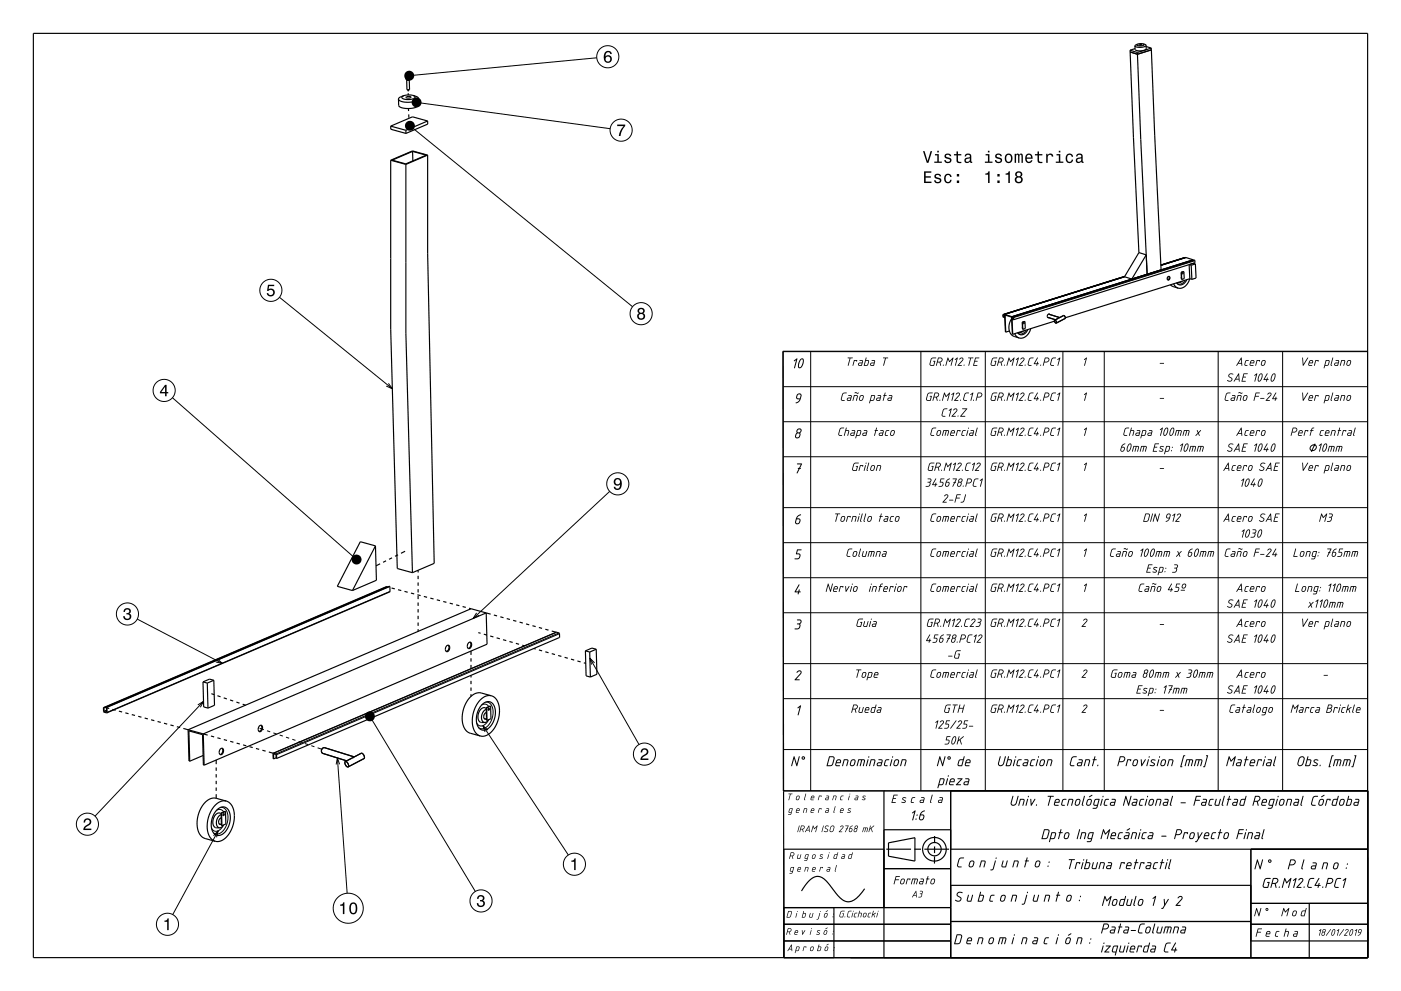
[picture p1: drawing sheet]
<svg xmlns="http://www.w3.org/2000/svg" width="420mm" height="297mm" viewBox="0 0 420 297" stroke-linecap="round" stroke-linejoin="round" font-family="sans-serif">
<g fill="none" stroke="#000" stroke-width=".35">
<path d="M10 10h400v277h-400zM338.8 15v.6M338.8 15l2.2 .7M338.8 15.6l2.6 60.1M338.8 15.6l2.2 .7M340.3 14.6l-1.5 .4M341 15.7v.6M341 13.2l-.8 .6M341.5 13.4h.8l-.5 .1zM342.7 13.2l.9 .4M342.7 13.2l.2 .3-.9 .3a.88 .88 0 0 1-1.2-.4l.2-.2M342.7 13.2h-1.7"/>
<path d="M343.6 13.6l-.4 .4-1 .2a1.75 1.75 0 0 1-2-.4M343.6 13.6v1.2l-1.4 .4a1.75 1.75 0 0 1-1.9-.4l-.1-1M343.6 13.9l1.5 .5M345.1 14.4l.1 .5M345.1 14.4l-4.1 1.3M345.2 14.9l2.9 66-4.2 1.3-2.9-65.9M345.2 14.9l-4.2 1.4M117.1 37.8l4.6 1.2M117.1 37.8l.1 .9 4.5 1.3M121.1 28.7l-1.3 .5-.3 .5M121.7 22.8l.5-.2 .7 .2v.8l-1.1 .1zM121.7 39v1"/>
<path d="M121.7 29.1l.3-.1a.89 .89 0 0 1 1.2 .2l-.3 .1a.91 .91 0 0 1-1.2-.2zM121.9 23.8v.2M121.9 24h.1M121.9 24l.1 2.8M122 22.9h.1M122 22.9l.2 .1M122 22.8v.1M122 22.8h.1M122.2 37l.6-.1 .4 .1-.6 .2zM122.2 23h.1M122.3 22.7h.1M122.3 22.7l-.3 .1"/>
<path d="M122.3 22.7l.1 .3M122.3 22.7l.3 .1M122.4 26.9v.5M122.4 27.9v.6M122.4 32.5l.1 .8M122.5 22.9l-.3 .1M122.5 34.3l.1 1M122.5 22.9h.1M122.6 22.8h.1M122.6 22.8l-.1 .1M122.6 36.3l.1 .7M122.7 24v2.8"/>
<path d="M122.7 23.8v.1M122.7 23.9l-.8 .1M122.7 26.8h-.7M122.7 26.8l-.4 .2-.3-.2M123.8 28.6h.1a.54 .54 0 0 1 .5 .7 .54 .54 0 0 1-.7 .4 2.83 2.83 0 0 1-3.2-.6l.6-.4M123.8 28.6l-1.3-.2-1.4 .3M123.8 28.6l1.2 .4 .5 .5M125.5 29.5v2.1l-1.4 .7a5.7 5.7 0 0 1-4.6-.6v-2M125.5 29.5l-.4 .6-1 .4a5.7 5.7 0 0 1-4.6-.7v-.1M128.2 36.3l-6.5 2.7M128.2 36.3l-4.5-1.3-6.6 2.8M128.2 36.3v.9l-6.5 2.8"/>
<path d="M117.1 48v50.7l2 71.7 4.5 1.2M117.1 48l4.6 1.3M117.6 48l6.1-2.6 4.1 1.1-6.2 2.6zM121.7 49.3v50.6l1.9 71.7M123.7 45.4l.1 2.8M128.2 46.5v29.4l2 92.9-6.6 2.8M128.2 46.5l-4.5-1.3-6.6 2.8M128.2 46.5l-6.5 2.8M341.4 75.7l2.2 .7-4.3 7.2-2.2-.7zM355 77.2l.1 .1M355.1 77.3h.1M355.5 77.2l2.2 .7"/>
<path d="M355.5 77.2l-7.5 2.3M357.1 79.5l.2 4.2M357.1 79.5l-.6-.2 .2 4.2M357.7 77.9h.1M357.7 77.9l.5 .1v.8l-54.3 17M357.7 77.9l-54.3 17M357.7 78.9l.7 .2M358.4 79.1l.2 4.2-1.3 .4M358.4 79.1l-1.3 .4M300.7 94.3v.7l.4 .2M300.7 94.3h.1M301.1 95.2h.1"/>
<path d="M301.2 94.2l-.1 .8-.3-.1-.1-.6M301.2 94.2l.3 5.3M301.2 94.2l2.2 .7M301.2 95.1v.1M301.5 99.5l-.2-5.1 2 .6 .3 5.2M302.6 99.2l-1.1 .3M303.3 95.5l-.8 2 .2 1.9 .8 1.2 2 .7M303.4 94.9l.2 5.3M303.5 95h.1M303.5 95v.9M303.5 95l.3 .2M303.8 95.2v.6"/>
<path d="M303.8 95.8h.1M303.8 95.8l-.3 .1M303.9 95.2l-.5-.2 .1 .9M303.9 95.2v.6M306.4 96.6h.1M306.4 96.6l.2 2.1M306.5 98v.4M306.5 96.6l.1 2.1M306.9 96.7l-.1 .3M307 98.6h-.1M307.3 96.3l-.8 .3M307.3 96.3l-.9 .3"/>
<path d="M307.3 96.3l.1 2.2-.8 .2M308.1 98.8a1.78 1.78 0 0 1-2.8 1.2l-.2-.3M309 98.5a3.2 3.2 0 0 1-3.5 2.8M314.1 95.1l2.3 .7M314.2 95.2h.2M314.3 95.2h-.1M314.3 94.1l3.4 1.1M314.5 94.1l.1 .1M314.7 94.2l-.4-.1-.3 .3v.5l.2 .3M316.1 96.3l-12.5 3.9M316.2 95.9l.4 .4 .1 .5M316.2 95.9l2.7-1.3 .4 .3v.5l-2.6 1.4"/>
<path d="M316.2 95.9v.6l.5 .3M337.2 82.9l-36.5 11.4M337.2 82.8l-36.5 11.5M350.1 83l.1 .9M350.1 83l.4-.1 .2 .3v.4l-.4 .3-.4-.3zM350.4 82.8l.2 .7-.5 .4M350.9 85.4l.6 .4 1.7 .5M351.8 85.1l.6 .8 .8 .4M354.1 81.6h.1M354.1 81.6l.2 2.1M354.2 83v.5M354.2 81.6l.1 2.1"/>
<path d="M354.6 81.7l-.1 .3M354.6 83.6l-.1 .1M354.9 81.4l-.7 .2M354.9 81.4l-.8 .2M354.9 81.4l.1 2.1-.7 .2M355.8 83.8a1.78 1.78 0 0 1-2.9 1.2l-.2-.2M356.7 83.5a3.2 3.2 0 0 1-3.5 2.8M356.7 83.5l-37.3 11.7M356.7 83.5l.6 .2M304.2 100l.6 .9 .7 .4M409.8 105.3h-175.1l.3 181.7v-32.5h30M112.6 163.6l.2 10.3-7.1 3.1"/>
<path d="M112.6 163.6l-6.9 13.4M112.6 163.6l-4.6-1.3-6.9 13.4 4.6 1.3M114 169l-1.3 .6M115.7 168.1l-.9 .4M115.8 175.8l.2 .1M115.8 175.8l-84.8 36.3M115.8 175.8l.6 .2M116 175.9v.1M116 175.9l-84.8 36.2M116.9 175.7l-.1 1.7-84.8 36.2M116.9 175.7l-85 36.3M116.9 175.7l-84.8 36.3"/>
<path d="M117.4 176.2l1 .3M117.5 167.2l-.9 .4M119.3 166.3l-.9 .4M119.3 176.7l1 .3M121.3 177.2l.9 .3M121.4 165.2l-1.2 .6M123.2 177.7l1 .3M125.1 178.2l1 .3M125.3 170.9v.7M125.3 172.6v1M125.3 174.6v1M125.3 176.6v1"/>
<path d="M125.3 178.6v1M127.1 178.8l.9 .2M129 179.3l1 .2M130.9 179.8l1 .2M125.3 180.6v1M125.3 182.6v1M125.3 184.6v1M125.3 186.6v1M125.3 188.6v.6M132.9 180.3l.9 .2M133.9 193.5a.64 .64 0 0 1 .9 .1 .64 .64 0 0 1 0 .9 .69 .69 0 0 1-.9 .8 .69 .69 0 0 1-.3-1.1zM134.3 193.4l.3 .4a1.29 1.29 0 0 1-.8 1.4l.3-.1"/>
<path d="M134.8 180.8l1 .2M136.7 181.3l1 .2M138.7 181.8l1 .2M140.5 192.6a.64 .64 0 0 1 .8 .1 .64 .64 0 0 1 0 .9 .68 .68 0 0 1-.8 .8 .68 .68 0 0 1-.4-1.1zM140.6 182.3l.6 .1M140.9 192.4l.2 .4a1.31 1.31 0 0 1-.7 1.5M141.2 195.1v1.2M141.2 197.3v1M141.2 199.3v1.1M141.2 182.4l4.6 1.3M141.2 182.4l-84.8 36.3M143.4 189.6l.7 .2"/>
<path d="M145 190.1l1 .2M145.8 183.7l.2 9.4-84.8 36.2M145.8 183.7l-84.9 36.2 .3 9.4M145.8 183.7l1.3 .4M147 190.6l.9 .3M148.1 184.3l.9 .3M148.9 191.2l.9 .2M150 184.9l.9 .2M150.8 191.7l1 .3M151.9 185.4l1 .3M152.7 192.3l1 .2M153.8 185.9l1 .3"/>
<path d="M154.7 192.8l.9 .3M155.8 186.5l.9 .2M156.6 193.4l.7 .2M157.7 187l1 .3M159.6 187.5l1 .3M160 194.4l.6 .1M161.6 188.1l.9 .2M161.6 194.8l.9 .3M163.5 188.6l.9 .3M163.5 195.3l.9 .3M165.4 189.1l1.3 .4M165.4 195.9l1 .3"/>
<path d="M166.7 189.5l1 .3 .1 1.2-84.9 36.3M166.7 189.5l-84.8 36.2M167.3 196.4l1 .3M169.3 197l.9 .3M171.2 197.5l.9 .3M173.1 198.1l1 .3M175 198.6l.6 .2M175.5 195.1l.2 7.5 1.3 .3M175.5 195.1l1.3 .3M176.8 195.4l.2 7.5M178.7 194.6l.3 7.5-2 .8M178.7 194.6l-1.2-.4-2 .9"/>
<path d="M178.7 194.6l-1.9 .8M31 212.1l.1 1.2 .9 .3M31 212.1h.2M31.3 212l1.4 .3M31.9 212v1.4l-.7-.2v-1.1M31.9 212h.2M32.1 212l-.1 1.6M33.7 212.6l1 .3M35.6 213.1l1 .3M37.6 213.6l.9 .3M39.5 214.2l1 .2M41.4 214.7l1 .2"/>
<path d="M43.4 215.2l.9 .3M45.3 215.7l1 .3M47.2 216.2l1 .3M49.2 216.8l.9 .2M51.1 217.3l1 .2M53 217.8l1 .3M55 218.3l1.4 .4M56.4 218.7l.3 9.4h.2M56.4 218.7l5.9 1.6M60.9 204.4l.2 7.5 1.2 .3M60.9 204.4l1.2 .3M62.1 204.7l.2 7.5"/>
<path d="M63.4 207.9l.8 .3M64.1 203.9l.2 7.5-2 .8M64.1 203.9l-1.3-.4-1.9 .9M64.1 203.9l-2 .8M65.2 208.5l.9 .3M67.1 209.1l.9 .4M69 209.8l.9 .3M70.9 210.4l.9 .3M72.8 211l.8 .3M77.8 217.5a.68 .68 0 0 1 .9 .2 .68 .68 0 0 1-.1 .9 .66 .66 0 0 1-.9 .6 .66 .66 0 0 1-.2-1zM78 219.1l-.3 .1M78.2 217.3l.3 .5a1.28 1.28 0 0 1-.8 1.4"/>
<path d="M141.2 202.4v.6M141.2 204.1v.9M141.2 206.1v.9M141.2 208.1v.6M144.6 211.1a2.25 2.25 0 0 1 2.7-.5 2.25 2.25 0 0 1 1.2 2.4v.4a5.6 5.6 0 0 1-3.2 5.4l-1-.1-.8-.7-.5-1.1-.2-1.3a6.6 6.6 0 0 1 1.8-4.5zM145.2 215.3l.6 .2M145.6 213.6l.2 .1M145.8 212.1h.1M145.8 212.1l.2 3.8M145.8 212.3a1.41 1.41 0 0 0-2.2 1l-.3 1.3 .2 1.4 .7 .5h1.1M145.8 212.6a2.22 2.22 0 0 0-1.5 1.8 2.22 2.22 0 0 0 .9 2.1h.1M145.8 213.6a.97 .97 0 0 0-.9 .9 .97 .97 0 0 0 .8 1"/>
<path d="M145.9 212.1l.1 3.8M146.4 212.7h.1M146.5 212.3l-.1 .5M146.5 215.7l-.5 .6-.7 .2M147.1 211.6l-1.2 .5M147.1 211.6l-1.3 .5M147.1 211.6l.1 3.8-1.2 .5M147.3 208.5a4.5 4.5 0 0 0-4.6 3.1 7.3 7.3 0 0 0 .3 8.4l1 .6M147.3 208.5l1.1 .6 .7 1.1 .5 1.4 .1 1.8a8.1 8.1 0 0 1-4.3 7.2h-1.4M147.3 208.5l-3-.8a4.4 4.4 0 0 0-4.6 3 7.3 7.3 0 0 0 .2 8.5l.9 .5 3.2 .9M56.9 228.1l-.3-9.1 4.1 1.2 .3 9.1h.2M60.9 226.4l-4 1.7"/>
<path d="M63.2 220.6l1 .2M64.8 239.2a4.5 4.5 0 0 0-4.6 3.1 7.4 7.4 0 0 0 .2 8.4l.9 .5 3.2 .9M64.8 239.2l3 .9M64.8 227.8v1.2M64.8 230v1M64.8 232v1M64.8 234v1M64.8 236v1M64.8 238v1.2M65.2 221.1l.9 .3M66.1 224.4a.64 .64 0 0 1 .9 .1 .64 .64 0 0 1 0 .9 .68 .68 0 0 1-.9 .8 .68 .68 0 0 1-.3-1.1zM66.5 224.2l.2 .4a1.31 1.31 0 0 1-.7 1.5"/>
<path d="M67.1 221.7l1 .2M69 222.2l1 .2M70.9 222.7l1 .3M72.9 223.2l.9 .3M74.8 223.8l1 .2M76.7 224.3l1 .3M78.7 224.8l.9 .3M80.6 225.4l2.2 .6 .1 1.3M81.9 225.7l.1 1.7M82 225.7h-.1M82 226v1.4M82.1 226l.6 .2 .2 1.1"/>
<path d="M82.1 226h-.1M82.8 227.1l-.8 .3M103.5 228.2l.5 .2a1.21 1.21 0 0 1 .4 1.4M103.5 228.2a1.13 1.13 0 0 0 .9 1.6M106.2 226.9l2.1-1.1 .4 .1a1.22 1.22 0 0 1 .4 1.5l-4.7 2.4M106.2 226.9l-2.7 1.3M106.2 226.8l-8.8-2.7a.92 .92 0 0 0-1 .6 .92 .92 0 0 0 .4 1.1l7.1 2.2M234.9 237h175.1M265 237v50M285 237v50M65 242.8a2.26 2.26 0 0 1 2.7-.8 2.26 2.26 0 0 1 1.3 2.5v.5a5.4 5.4 0 0 1-3.4 5.4l-.9-.2-.8-.7-.4-1.1-.2-1.2a6.7 6.7 0 0 1 1.7-4.4zM65.7 246.9l.7 .2"/>
<path d="M66.2 245.2h.1M66.3 243.7h.1M66.3 243.7l.2 3.8M66.3 243.9a1.42 1.42 0 0 0-2.2 1l-.3 1.4 .3 1.2 .6 .6h1.2M66.3 244.2a2.22 2.22 0 0 0-1.5 1.7 2.22 2.22 0 0 0 .9 2.2h.2M66.3 245.1a.97 .97 0 0 0-.9 .9 .97 .97 0 0 0 .8 1M66.4 243.7l.1 3.8M66.9 244.2h.1M66.9 244.2l.1 .1M67 243.9l-.1 .5M67.1 247.2l-.6 .7-.6 .2M67.6 243.2l-1.2 .5"/>
<path d="M67.6 243.2l-1.3 .5M67.6 243.2l.1 3.8-1.2 .5M67.8 240.1a4.4 4.4 0 0 0-4.6 3 7.4 7.4 0 0 0 .3 8.4l1 .6M67.8 240.1l1.1 .6 .8 1 .4 1.5 .2 1.7a8.1 8.1 0 0 1-4.4 7.2h-1.4M265 248.7h20M265.7 254.5h7.4M274.1 254.5h2M274.3 258.1l-7.9-1.5v-4l7.9-1.5v7M277.1 254.5h7.4M280.2 256.7l-.1 2.1M280.2 253.7v2M280.2 250.6v2.1"/>
<path d="M285 254.5h125M375 254.5v32.5M235 277h50M235 272h50M250 272v15M259.2 266.4a7.1 7.1 0 0 1-4.9 3.9 5 5 0 0 1-3.8-2.8l-.7-.8a9.5 9.5 0 0 0-4-4 4 4 0 0 0-4 2.1l-1.5 2.2M265 260.3h20M285 276.2h90M285 265.3h90M375 277h35M375 270.7h35M392.5 270.7v16.3"/>
<path d="M235 282h50M375 282h35"/>
<circle cx="306.9" cy="96.9" r=".15"/>
<circle cx="354.6" cy="81.9" r=".15"/>
<circle cx="146.5" cy="212.6" r=".26"/>
<circle cx="67.1" cy="244.2" r=".26"/>
<circle cx="280.1" cy="254.5" r="3.5"/>
<circle cx="280.2" cy="254.5" r="2"/>
</g>
<g fill="none" stroke="#000" stroke-width=".3">
<path d="M178.9 17.3l-56.2 5.4M121.7 22.8l1.1-.1a.27 .27 0 0 1-.1 .4 .27 .27 0 0 1-.3 0l-.6-.1zM122.9 37.7l66.7 54.2M122.9 22.9l-.6 .2-.7-.2M124.9 30.7l58 7.9M357.8 77.9l-54.4 17M358.1 78l-54.3 17M358.2 78.1l-54.3 17.1M83.8 89.1l33.8 27.4M301.1 94.8l-.3 .1M301.1 95h.1M303.5 95.1h-.1"/>
<path d="M306.9 99.2l-.7 .4h-.7M307.6 98.9a1.57 1.57 0 0 1-2.5 .8M354.5 84.2l-.7 .5-.7-.1M355.3 84a1.57 1.57 0 0 1-2.6 .8M51.7 119.2l55.2 48.5M116.4 114.9l1.2 1.6-1.8-.8M234.8 105.4h175.2v131.6h-175.2zM234.8 115.9h175.2M243 105.4v131.6M276.1 105.4v131.6M295.4 105.4v131.6M318.6 105.4v131.6"/>
<path d="M331 105.4v131.6M365.2 105.4v131.6M384.5 105.4v131.6M234.8 126.4h175.2M234.8 136.9h175.2M393.1 133.6a.87 .87 0 0 1 1.5 .1 .87 .87 0 0 1-.8 1.3 .77 .77 0 0 1-1-.3 .77 .77 0 0 1 .3-1.1zM394.3 133l-1.2 2.4M182.8 147.3l-41 38.1M234.8 152.1h175.2M116.9 177.2l-84.8 36.3M234.8 162.6h175.2M234.8 173.1h175.2"/>
<path d="M41.1 185.5l25.6 13.3M65.2 197.5l1.5 1.3-2-.4M142.9 183.7l-1.1 1.7 1.8-1M166.8 189.5l-84.8 36.2M167.6 189.7l-84.8 36.3M167.7 189.9l-84.8 36.3M176.8 197.2l14.8 25.9M178.2 198.7l-1.4-1.5 .5 2M234.8 183.6h175.2M234.8 198.9h175.2M31.9 212.8l-.7 .4M31.9 213l-.6 .3"/>
<path d="M31.9 213.4h.1M59.3 211.3l1.7-1.1-.9 1.8M61 210.2l-32.5 34.4M77.8 218.3l1.3 .4M80 219l1 .3M81.9 219.6l1 .4M110.9 214.7l31.6 52.5M144.4 211.3a1.45 1.45 0 0 1 2.1 .5M144.8 217.5l25.6 38.7M145.6 210.4l1 .2 .6 .6 .5 1 .1 1.3a5 5 0 0 1-3.2 4.9l-1.1-.3M146.3 218.8l-1.5-1.3 .6 1.9M146.3 216a2.07 2.07 0 0 1-2.8 1.4l-.6-.7"/>
<path d="M234.8 209.4h175.2M82.1 226h-.1M83.8 220.3l1 .3M85.7 220.9l1 .3M87.6 221.6l1 .3M89.5 222.2l1 .3M91.4 222.8l1 .4M93.3 223.5l1 .3M95.2 224.1l1.3 .4M101.2 227.2l2.9 40.5M101.8 229l-.6-1.8-.4 1.9M234.8 224.6h175.2"/>
<path d="M64 250.5l1.4-1.5-.5 1.9M64.9 242.9a1.44 1.44 0 0 1 2.2 .4M65.4 249l-13.6 25.1M66.2 242l.8 .1 .7 .6 .5 1.1 .1 1.2a5 5 0 0 1-3.2 5l-1-.3M66.8 247.5a2.06 2.06 0 0 1-2.8 1.4l-.6-.7"/>
<circle cx="182.2" cy="17" r="3.3"/>
<circle cx="186.2" cy="39" r="3.3"/>
<circle cx="81.2" cy="87" r="3.3"/>
<circle cx="192.2" cy="94" r="3.3"/>
<circle cx="49.2" cy="117" r="3.3"/>
<circle cx="185.2" cy="145" r="3.3"/>
<circle cx="38.2" cy="184" r="3.3"/>
<circle cx="193.2" cy="226" r="3.3"/>
<circle cx="26.2" cy="247" r="3.3"/>
<circle cx="172.2" cy="259" r="3.3"/>
<circle cx="50.2" cy="277" r="3.3"/>
<circle cx="104.4" cy="272.2" r="4.5"/>
<circle cx="144.2" cy="270" r="3.3"/>
</g>
<g fill="#000">
<path d="M181.5 15.5a2.39 2.39 0 0 0 .2 3.3 1.16 1.16 0 0 0 1.5-.4 1.16 1.16 0 0 0-.2-1.5 1.16 1.16 0 0 0-1.5 0 1.02 1.02 0 0 1 .8-1.3l.5 .2 .2 .4h.4a1.11 1.11 0 0 0-.7-.9 1.11 1.11 0 0 0-1.2 .2zM181.5 17.7a.75 .75 0 0 1 1.5 0 .75 .75 0 0 1-1.5 0z" fill-rule="evenodd"/>
<path d="M185 37.3h2.4v.5a5.3 5.3 0 0 0-1.4 3h-.5a5.2 5.2 0 0 1 1.4-3h-1.9z" fill-rule="evenodd"/>
<path d="M277 51.4v3.4h2.2v-.4h-1.7v-1.2h1.6v-.4h-1.6v-1h1.7v-.4zM280.4 52.3l-.2 .2a.96 .96 0 0 0 1.2 1.2l.3 .2a.6 .6 0 0 1-.5 .7 .6 .6 0 0 1-.7-.6h-.5a1.03 1.03 0 0 0 1.3 1 1.03 1.03 0 0 0 .7-1.5l-1.3-.4a.53 .53 0 0 1 .4-.7 .53 .53 0 0 1 .6 .5h.4a1.09 1.09 0 0 0-1.7-.6zM283.3 52.4a1.45 1.45 0 0 0-.2 1.7 1.45 1.45 0 0 0 1.5 .8l.6-.6 .1-.4h-.4l-.5 .6a1.01 1.01 0 0 1-.9-1 1.01 1.01 0 0 1 1-1l.3 .5h.5a1.09 1.09 0 0 0-.8-.9 1.09 1.09 0 0 0-1.2 .3zM286.8 54.1v.7h.7v-.7zM286.8 52.1v.8h.7v-.8z" fill-rule="evenodd"/>
<path d="M276.7 45.3l1.1 3.5h.5l1.1-3.5h-.4l-.9 3-.9-3zM280.3 46.2v.4h.7v1.8h-.9v.4h2.3v-.4h-1v-2.2zM281 45.2v.5h.4v-.5zM283.4 46.2l-.2 .3a.96 .96 0 0 0 1.2 1.2l.3 .1a.6 .6 0 0 1-.5 .8 .6 .6 0 0 1-.7-.6h-.4a1.03 1.03 0 0 0 1.3 .9 1.03 1.03 0 0 0 .6-1.4l-1.3-.5a.54 .54 0 0 1 .4-.7 .54 .54 0 0 1 .6 .5h.5a1.09 1.09 0 0 0-1.8-.6zM286.7 45.4v.8h-.7v.4h.7l.1 1.8a1.05 1.05 0 0 0 1.4 .5v-.4a.68 .68 0 0 1-1-.4v-1.5h1v-.4h-1v-.8zM289.5 46.2l-.3 .7h.4a.55 .55 0 0 1 .7-.5 .55 .55 0 0 1 .4 .7l-.2 .1a.91 .91 0 0 0-1.3 .5 .91 .91 0 0 0 .7 1.2l.9-.4 .1 .3h.6v-.3l-.3-.1v-1.6a1.02 1.02 0 0 0-.7-.8 1.02 1.02 0 0 0-1 .2zM289.6 47.8l1.1-.4a.77 .77 0 0 1-.2 .9 .77 .77 0 0 1-.8 .1zM295.5 46.2v.4h.7v1.8h-.9v.4h2.2v-.4h-.9v-2.2zM296.2 45.2v.5h.4v-.5zM298.6 46.2l-.2 .3a.96 .96 0 0 0 1.2 1.2l.3 .1a.6 .6 0 0 1-.5 .8 .6 .6 0 0 1-.7-.6h-.4a1.03 1.03 0 0 0 1.2 .9 1.03 1.03 0 0 0 .7-1.4l-1.3-.5a.54 .54 0 0 1 .4-.7 .54 .54 0 0 1 .6 .5h.5a1.09 1.09 0 0 0-1.8-.6zM301.5 46.4a1.45 1.45 0 0 0-.2 1.7 1.45 1.45 0 0 0 1.6 .7 1.45 1.45 0 0 0 .6-1.8 1.45 1.45 0 0 0-1.6-.9zM301.8 46.7a.67 .67 0 0 1 .8-.3 .67 .67 0 0 1 .4 .6 .93 .93 0 0 1 .1 1.1 .93 .93 0 0 1-1 .3 1.36 1.36 0 0 1-.3-1.7zM304.2 46.1v2.7h.4v-1.8l.2-.6h.3l.1 .3v2.1h.4v-2.1l.4-.3 .2 .5v1.9h.4v-1.9a.69 .69 0 0 0-.5-.9l-.5 .4-.5-.4-.5 .4v-.3zM307.6 46.4a1.45 1.45 0 0 0-.2 1.6 1.45 1.45 0 0 0 1.4 .8l.7-.8h-.4l-.6 .5a.76 .76 0 0 1-.7-.9h1.8a1.17 1.17 0 0 0-.5-1.4 1.17 1.17 0 0 0-1.5 .2zM308 46.6l.2-.2a.67 .67 0 0 1 .7 .1 .67 .67 0 0 1 .2 .7h-1.3zM311 45.4v.8h-.7v.4h.7l.1 1.8a1.05 1.05 0 0 0 1.4 .5v-.4a.68 .68 0 0 1-1-.4v-1.5h1v-.4h-1v-.8zM313.6 46.1v2.7h.5v-1.5a.66 .66 0 0 1 .3-.8 .66 .66 0 0 1 .9 .2v.2h.5a.89 .89 0 0 0-.7-.9 .89 .89 0 0 0-1.1 .5v-.4zM316.7 46.2v.4h.7v1.8h-.9v.4h2.3v-.4h-.9v-2.2zM317.4 45.2v.5h.5v-.5zM319.8 46.4a1.45 1.45 0 0 0-.3 1.7 1.45 1.45 0 0 0 1.5 .7l.6-.5 .1-.5h-.4l-.4 .7a1.02 1.02 0 0 1-1-1.1 1.02 1.02 0 0 1 1-1l.4 .6h.4a1.09 1.09 0 0 0-.8-1 1.09 1.09 0 0 0-1.1 .4zM322.9 46.2l-.3 .7h.4a.55 .55 0 0 1 .7-.5 .55 .55 0 0 1 .4 .7l-.2 .1a.91 .91 0 0 0-1.3 .5 .91 .91 0 0 0 .7 1.2l.9-.4 .1 .3h.6v-.3l-.3-.1v-1.6a1.02 1.02 0 0 0-.7-.8 1.02 1.02 0 0 0-1 .2zM323 47.8l1.1-.4a.77 .77 0 0 1-.2 .9 .77 .77 0 0 1-.9 .1z" fill-rule="evenodd"/>
<path d="M295.4 52v.4h.8v2.4h.5v-3.5h-.4a.77 .77 0 0 1-.9 .7zM299 54.1v.7h.7v-.7zM299 52.1v.8h.7v-.8zM301.5 52v.4h.8v2.4h.4v-3.5h-.3a.77 .77 0 0 1-.9 .7zM304.6 51.6l-.2 .3a.8 .8 0 0 0 .4 1.1 1.09 1.09 0 0 0-.2 1.6 1.09 1.09 0 0 0 1.6 0 1.09 1.09 0 0 0-.2-1.6 .95 .95 0 0 0 .3-1.4 .95 .95 0 0 0-1.3-.2zM304.7 53.9a.71 .71 0 0 1 1.4 0 .71 .71 0 0 1-1.4 0zM304.8 52.3a.6 .6 0 0 1 1.2 0 .6 .6 0 0 1-1.2 0z" fill-rule="evenodd"/>
<path d="M80.3 85.3h1.9v.4h-1.5l-.2 1a1.21 1.21 0 0 1 1.8 .6 1.21 1.21 0 0 1-.8 1.6 1.21 1.21 0 0 1-1.5-1.1h.4a.8 .8 0 0 0 1.2 .4 .8 .8 0 0 0 .1-1.2 .8 .8 0 0 0-1.2 .2h-.4z" fill-rule="evenodd"/>
<path d="M191.4 92.5l-.2 .3a.79 .79 0 0 0 .4 1.1 1.09 1.09 0 0 0-.2 1.6 1.09 1.09 0 0 0 1.6 0 1.09 1.09 0 0 0-.2-1.6 .95 .95 0 0 0 .3-1.4 .95 .95 0 0 0-1.3-.2zM191.5 94.8a.71 .71 0 0 1 1.4 0 .71 .71 0 0 1-1.4 0zM191.6 93.2a.6 .6 0 0 1 1.2 0 .6 .6 0 0 1-1.2 0z" fill-rule="evenodd"/>
<path d="M49.5 115.3l-1.6 2.2v.4h1.6v.9h.4v-.9h.5v-.4h-.5v-2.2zM49.5 115.9v1.6h-1.1z" fill-rule="evenodd"/>
<path d="M238 108l1-.6-.8 3-.2-.2 .7-2.3-.5 .4zM240.2 107.8l-.7 1.6a.45 .45 0 0 0 .3 .7 .45 .45 0 0 0 .5-.6l.4-1.1a.38 .38 0 0 0 0-.5 .38 .38 0 0 0-.5-.1zM239.9 107.7a.69 .69 0 0 1 1-.2 .69 .69 0 0 1 .1 1 1.52 1.52 0 0 1-1.6 1.8 2.44 2.44 0 0 1 .5-2.6z" fill-rule="evenodd"/>
<path d="M239.2 118.3l-.2 .9 .8 .2 .2-1-.4-.2zM239 118.1l.7-.2 .5 .3 .1 .4-.2 .9a1.32 1.32 0 0 1-1.5 1.4l-.1-.3 .8-.3 .4-.6-.7-.1-.3-.2z" fill-rule="evenodd"/>
<path d="M252.6 117.9l.5-.3 .7 .1-.9 .3-.2 .3-.4 1.4 .9 .2v.2h-.8l-.3-.4zM254.3 118.4h.7l.3 .2-.3 1.5h-.8l-.3-.2 .2-.7 .9-.1 .1-.4-.7-.1zM254.2 119.5v.3l.6 .1 .2-.5zM256 118.4h.9l.2 .2-.3 1.5-.2-.1 .3-1.2-.1-.2h-.6l-.4 1.5h-.2zM256.2 117.7l.4-.2 .9 .3-.4 .2-.5-.2-.3 .1zM257.9 118.6l.7-.2 .3 .4-.2 1-.4 .3h-.5l-.3-.3zM258 118.8l-.2 .9 .3 .2 .4-.3 .2-.8-.2-.2zM261.2 118.4h.9l.3 .5-.4 1.1-1 .1-.4 .8zM261.4 118.6l-.4 1.3h.7l.2-.3 .2-.9zM263.1 118.4h.7l.3 .2-.3 1.5h-.8l-.3-.2 .2-.7 .9-.1 .1-.4-.7-.1zM263 119.5v.3l.6 .1 .2-.5zM265.3 117.7h.2l-.2 .7 .5 .2h-.5l-.6 1.5 .3-1.5-.2-.1 .3-.1zM266.5 118.4h.7l.3 .2-.4 1.5h-.8l-.3-.2 .3-.7 .9-.1v-.4l-.7-.1zM266.4 119.5l-.1 .4h.7l.1-.5z" fill-rule="evenodd"/>
<path d="M254.1 107.2h1.6l-.7 .2-.7 2.2-.2-.1 .6-2.1h-.5zM256 107.9l1 .1-.2 .4-.1-.3h-.5l-.5 1.5zM257.7 107.9h.7l.3 .2-.3 1.5h-.9l-.3-.2 .2-.6 1-.2v-.4l-.7-.1zM257.6 109l-.1 .4h.7l.1-.5zM259.6 107.2h.2l-.2 .7h.8l.1 .5-.4 1.1-1.1 .1zM259.6 108.1l-.4 1.3h.7l.2-.3 .2-.9zM261.3 107.9h.7l.3 .2-.3 1.5h-.9l-.2-.2 .2-.6 .9-.2 .1-.4-.7-.1zM261.2 109v.4h.6l.2-.5zM264.7 107.2l1.6 .1-.7 .1-.7 2.2-.1-.1 .5-2.1h-.5z" fill-rule="evenodd"/>
<path d="M278.2 117.9l.4-.3 1 .1-1.1 .2-.3 .3-.3 1.4 .1 .3h.8l.3-1-.4-.2h.7l-.4 1.4h-1l-.4-.4zM280.2 117.7h.9l.4 .4-.1 .6-.5 .4 .1 1-.4-1h-.6l-.2 1-.2-.1zM280.4 117.9l-.3 1 .9-.1 .3-.4-.1-.4zM281.6 120a.2 .2 0 0 1 .4 0 .2 .2 0 0 1-.4 0zM283 117.7h.2l.4 1 1.2-1-.7 2.4-.1-.1 .4-1.8-.8 .8-.4-.9-.6 1.9-.2 .1zM285.2 118.2l.9-.5-.7 2.4-.2-.1 .6-1.9-.5 .3zM286.7 117.9l.8-.2 .3 .6-1.4 1.6h.8l.1 .2h-1.2l-.1-.2 1.5-1.7-.3-.3-.6 .4zM287.8 120a.2 .2 0 0 1 .4 0 .2 .2 0 0 1-.4 0zM289.3 117.9l.5-.3 .7 .1-.9 .2-.3 .4-.3 1.4 .9 .2-.1 .2h-.7l-.4-.4zM290.9 118.2l.9-.5-.7 2.4-.2-.1 .6-1.9-.5 .3zM291.7 120a.16 .16 0 0 1 .3 0 .16 .16 0 0 1-.3 0zM293.1 117.7h1l.4 .7-.5 .6-1 .1-.4 1zM293.3 117.9l-.3 1 .9-.1 .3-.4v-.4z" fill-rule="evenodd"/>
<path d="M279.2 107.4l.4-.3 1.1 .1-.1 .2h-1l-.4 .4-.3 1.3 .2 .3h.7l.3-1-.3-.2h.6l-.4 1.4h-1l-.3-.3zM281.2 107.2h1l.4 .4-.2 .6-.5 .4 .2 1-.4-1h-.6l-.3 1h-.2zM281.4 107.4l-.3 1 .9-.1 .3-.3v-.4zM282.7 109.5a.16 .16 0 0 1 .3 0 .16 .16 0 0 1-.3 0zM284.1 107.2h.2l.4 1 1.1-1-.6 2.4-.2-.1 .5-1.8-.9 .8-.4-.9-.5 1.9-.3 .1zM286.3 107.7l.8-.5-.7 2.4-.1-.1 .5-1.9-.4 .3zM287.8 107.4l.6-.3 .4 .4-.1 .6-1.2 1.3h.8v.2h-1.2l1.5-1.9-.3-.3-.7 .4zM288.9 109.5a.16 .16 0 0 1 .3 0 .16 .16 0 0 1-.3 0zM290.3 107.2h1.5l-.7 .2-.7 2.2-.1-.1 .6-2.1h-.6zM292.4 107.2l1.2 .1-1.1 .1-.2 .7 .8 .2-.8 .1-.3 1h.9l.1 .2h-1.2z" fill-rule="evenodd"/>
<path d="M297.6 107.3l1.4-.1-1.1 .2-.3 .3-.4 1.4 .2 .3h.8l.2-1-.3-.2h.6l-.4 1.4h-1l-.3-.3zM299.6 107.2h.9l.4 .4-.2 .6-.5 .4 .2 1-.4-1h-.6l-.3 1h-.2zM299.7 107.4l-.2 1 .8-.1 .3-.3v-.4zM301 109.5a.16 .16 0 0 1 .3 0 .16 .16 0 0 1-.3 0zM302.4 107.2h.2l.4 1 1.1-1-.6 2.4-.2-.1 .5-1.8-.9 .8-.4-.9-.5 1.9-.2 .1zM304.6 107.7l.8-.5-.7 2.4-.1-.1 .5-1.9-.4 .3zM306 107.4l.7-.3 .4 .4-.1 .5-1.2 1.4 .8 .2h-1.2l1.5-1.9-.3-.3-.6 .4zM307.2 109.5a.16 .16 0 0 1 .3 0 .16 .16 0 0 1-.3 0zM308.6 107.4l.5-.3 .7 .1-.8 .2-.3 .3-.4 1.5 .9 .2v.2h-.7l-.4-.3zM310.9 107.2l.2 .1-.9 1.6h.6l.3-.5v.5l.3 .1-.4 .1-.2 .5v-.5l-.9-.1zM311.8 109.5a.2 .2 0 0 1 .4 0 .2 .2 0 0 1-.4 0zM313.3 107.2h1l.3 .7-.5 .6-1 .1-.4 1zM313.4 107.4l-.2 1 .8-.1 .3-.3v-.4zM315.4 107.4l.4-.3 .8 .1-.9 .2-.3 .4-.3 1.4 .8 .2v.2h-.7l-.4-.4zM317 107.7l.9-.5-.7 2.4-.2-.1 .5-1.9-.4 .3z" fill-rule="evenodd"/>
<path d="M297.5 117.9l.5-.3 1 .1-1.1 .2-.3 .3-.4 1.4 .2 .3h.8l.2-1-.3-.2h.6l-.4 1.4h-1l-.3-.3zM299.6 117.7h.9l.4 .4-.2 .6-.5 .4 .2 1-.4-1h-.6l-.3 1-.2-.1zM299.7 117.9l-.2 1 .8-.1 .3-.7zM301 120a.16 .16 0 0 1 .3 0 .16 .16 0 0 1-.3 0zM302.4 117.7h.2l.4 1 1.1-1-.6 2.4-.2-.1 .5-1.8-.9 .8-.4-.9-.5 1.9-.2 .1zM304.6 118.2l.8-.5-.7 2.4-.1-.1 .5-1.9-.4 .3zM306 117.9l.8-.2 .3 .6-1.3 1.6h.8v.2h-1.2v-.2l1.5-1.7-.3-.3-.6 .4zM307.2 120a.16 .16 0 0 1 .3 0 .16 .16 0 0 1-.3 0zM308.6 117.9l.5-.3 .7 .1-.8 .2-.3 .3-.4 1.5 .9 .2v.2h-.8l-.3-.4zM310.9 117.7l.2 .1-.9 1.6h.6l.3-.5v.5l.3 .1-.4 .1-.2 .5v-.5l-.9-.1zM311.8 120a.2 .2 0 0 1 .4 0 .2 .2 0 0 1-.4 0zM313.3 117.7h1l.3 .7-.5 .6-1 .1-.4 1zM313.4 117.9l-.2 1 .9-.1 .2-.4v-.4zM315.4 117.9l.4-.3 .8 .1-.9 .3-.3 .3-.3 1.4 .8 .2v.2h-.7l-.4-.4zM317 118.2l.9-.5-.7 2.4-.2-.1 .5-1.9-.4 .3z" fill-rule="evenodd"/>
<path d="M325 107.7l.8-.5-.6 2.4-.2-.1 .5-1.9-.4 .3z" fill-rule="evenodd"/>
<path d="M325 118.2l.8-.5-.6 2.4-.2-.1 .5-1.9-.4 .3z" fill-rule="evenodd"/>
<path d="M347.7 108.8l1.3 .1-1.2 .1z" fill-rule="evenodd"/>
<path d="M347.7 119.3l1.3 .1-1.2 .1z" fill-rule="evenodd"/>
<path d="M367.7 117.9l.5-.3 .7 .1-.9 .2-.3 .3-.3 1.5 .8 .2v.2h-.7l-.4-.4zM369.4 118.4h.7l.3 .3-.4 1.4h-.8l-.3-.3 .3-.6 .9-.1v-.4l-.7-.1zM369.2 119.5v.4h.7l.1-.5zM371.1 118.4h.8l.3 .2-.4 1.5-.1-.1 .3-1.2-.2-.2h-.6l-.3 1.5h-.3zM371.2 117.7l.4-.2 .9 .3-.4 .2-.5-.2-.3 .1zM372.9 118.6l.7-.2 .4 .3-.2 1.1-.5 .3h-.4l-.3-.3zM373.1 118.8l-.3 .9 .4 .2 .3-.3 .3-.8-.3-.2zM376.4 117.7l1.3 .1-1.1 .1-.2 .7h.9l.1 .2-1 .1-.5 1.2zM377.8 119.3l1.3 .1-1.2 .1zM380.1 117.9l.7-.3 .4 .4-.1 .5-1.3 1.4 .9 .2h-1.2l-.1-.2 1.5-1.7-.3-.3-.6 .4zM382.4 117.7l.2 .1-.9 1.6h.6l.3-.5v.5l.3 .1-.4 .1-.3 .5v-.5l-.8-.1z" fill-rule="evenodd"/>
<path d="M368.4 112.1l.6-.2 .8 .2-1 .1-.3 .3v.3l1 .7-.2 .6-.5 .3-1-.4 .2-.1 .8 .2 .4-.3v-.3l-.9-.7zM371.3 112.4l-.7 1.1h.7zM371.3 111.9l.2 .1 .1 2.3h-.2v-.5h-1l-.5 .6zM372.8 111.9l1.3 .1-1.1 .1-.2 .8 .7 .2h-.8l-.2 1h.9v.2l-1.2 .1zM376 112.4l.9-.5-.7 2.5-.1-.2 .5-1.9-.4 .3zM377.8 112.3l-.5 1.3a.37 .37 0 0 0 .3 .6 .37 .37 0 0 0 .4-.5l.3-1a.3 .3 0 0 0-.1-.5 .3 .3 0 0 0-.4 .1zM377.6 112.1a.57 .57 0 0 1 .8-.1 .57 .57 0 0 1 .1 .9 1.2 1.2 0 0 1-1.3 1.4l-.1-1zM379.8 111.9l.2 .2-.9 1.5h.6l.3-.5v.5l.3 .2-.4 .1-.2 .5-.1-.5-.8-.2zM381.7 112.2l-.5 1.4a.37 .37 0 0 0 .3 .6 .37 .37 0 0 0 .3-.5l.3-1a.3 .3 0 0 0 0-.4 .3 .3 0 0 0-.4-.1zM381.5 112.1a.57 .57 0 0 1 .8-.1 .57 .57 0 0 1 .1 .9 1.2 1.2 0 0 1-1.3 1.4l-.1-1z" fill-rule="evenodd"/>
<path d="M372 107.7l-.6 1.1h.7zM372 107.2l.3 .1 .1 2.3h-.2l-.1-.6h-.9l-.5 .6zM373.4 108.1l1-.2-.9 .5-.2 .9 .6 .1v.2h-.6l-.2-.2zM375.2 108.3l-.2 .3h.8l-.1-.4zM375 108.1l.6-.2 .4 .2v.8h-1.1l-.1 .3 .1 .2h.8v.2h-.8l-.3-.2zM376.8 107.9l.9 .1-.1 .4-.1-.3h-.6l-.5 1.5zM378.3 108.1l.8-.2 .3 .3-.2 1-.3 .4h-.6l-.3-.3zM378.5 108.3l-.3 .9 .4 .2 .4-.3 .2-.8-.3-.2z" fill-rule="evenodd"/>
<path d="M390.4 107.2h.2l.2 1.9 1.2-1.9h.2l-1.5 2.4zM392.8 108.3l-.2 .3h.8l-.1-.4zM392.6 108.1l.6-.2 .4 .2v.8h-1.1l-.1 .3 .1 .2h.8v.2h-.8l-.3-.2zM394.3 107.9l1 .1-.1 .4-.1-.3h-.6l-.5 1.5zM397.5 107.9h.9l.2 .5-.4 1.1-1 .1-.3 .8zM397.6 108.1l-.3 1.3h.7l.2-.3 .1-.9zM399.5 107.2l.2 .1-.5 2.3-.3-.3zM400.4 107.9h.7l.3 .2-.3 1.5h-.8l-.3-.2 .2-.6 .9-.2 .1-.4-.7-.1zM400.3 109v.4h.6l.2-.5zM402.1 107.9h.9l.2 .2-.3 1.5-.2-.1 .3-1.2-.1-.2h-.6l-.4 1.5h-.2zM404 108.1l.6-.2 .4 .3-.1 .9-.4 .5h-.6l-.3-.3zM404.1 108.3l-.2 .9 .3 .2 .4-.3 .2-.8-.2-.2z" fill-rule="evenodd"/>
<path d="M390.4 117.7h.2l.2 1.9 1.2-1.9h.2l-1.5 2.4zM392.8 118.8l-.2 .3h.8l-.1-.4zM392.6 118.6l.6-.2 .4 .2v.8h-1.1l-.1 .3 .2 .2h.7v.2h-.8l-.3-.2zM394.3 118.4l1 .1-.1 .4-.1-.3h-.6l-.5 1.5zM397.4 118.4h1l.2 .5-.4 1.1-1 .1-.3 .8zM397.6 118.6l-.3 1.3h.7l.2-.3 .1-.9zM399.5 117.7l.2 .1-.5 2.3-.3-.3zM400.4 118.4h.7l.3 .2-.3 1.5h-.8l-.3-.2 .2-.7 .9-.1 .1-.4-.7-.1zM400.3 119.5v.3l.6 .1 .2-.5zM402.1 118.4h.9l.2 .2-.3 1.5-.2-.1 .3-1.2-.1-.2h-.6l-.4 1.5h-.2zM404 118.6l.6-.2 .4 .3-.2 1.1-.4 .3h-.5l-.3-.3zM404.1 118.8l-.2 .9 .3 .2 .4-.3 .2-.8-.2-.2z" fill-rule="evenodd"/>
<path d="M239 128.6l.9-.2 .4 .6-.4 .8 .1 .4-.2 .8-.9 .4-.4-.2-.2-.4 .6-1.1-.2-.5zM238.9 130.1l-.3 .7a.48 .48 0 0 0 .6 .3 .48 .48 0 0 0 .4-.5l.1-.4a.42 .42 0 0 0-.3-.4 .42 .42 0 0 0-.5 .3zM239 129.2a.5 .5 0 0 0 1 0 .5 .5 0 0 0-1 0z" fill-rule="evenodd"/>
<path d="M251.8 128.4l.5-.3 .8 .1-.9 .2-.3 .4-.3 1.4 .8 .2v.2h-.8l-.3-.4zM253.6 128.2h.2l-.1 .7h.7l.2 .5-.5 1.2 .2-1.4-.7-.1-.5 1.5zM255.4 128.9h.7l.3 .3-.4 1.4h-.8l-.3-.2 .3-.7 .9-.1v-.4l-.7-.1zM255.2 130v.4h.7l.1-.5zM257.1 128.9h.9l.2 .5-.4 1.1-1 .1-.3 .8zM257.2 129.1l-.3 1.3h.6l.2-.3 .2-.9zM259 128.9h.7l.3 .3-.4 1.4h-.8l-.3-.2 .3-.7 .9-.1v-.4l-.7-.1zM258.8 130v.4h.7l.1-.5zM262.7 128.2l.2 .1-.2 .6 .5 .2h-.5l-.6 1.5 .3-1.5-.2-.1 .3-.1zM263.9 128.9h.7l.3 .3-.4 1.4h-.8l-.3-.2 .3-.6 .9-.2 .1-.4-.7-.1zM263.8 130v.4h.6l.1-.5zM265.7 129h.9l-.9 .4-.2 .9 .6 .1v.2h-.6l-.2-.2zM267.2 129.1l.7-.2 .3 .3-.1 .9-.4 .5h-.6l-.3-.3zM267.4 129.3l-.3 .9 .4 .2 .3-.2 .2-.9-.2-.2z" fill-rule="evenodd"/>
<path d="M256 138.8l1.5-.1-1.2 .2-.3 .4-.3 1.3 .2 .3h.7l.3-1-.3-.2h.6l-.5 1.4h-.9l-.3-.3zM257.8 139.4l1 .1-.1 .4-.2-.3h-.5l-.5 1.5zM259.4 139.4l.2 .1-.6 1.6zM259.5 138.9a.16 .16 0 0 1 .3 0 .16 .16 0 0 1-.3 0zM260.3 138.7l.3 .1-.5 2.3-.3-.3zM261.2 139.6l.8-.2 .3 .3-.2 1-.4 .4h-.5l-.3-.3zM261.4 139.8l-.3 .9 .4 .2 .4-.3 .2-.8-.3-.2zM263 139.4h.8l.3 .2-.3 1.5-.2-.1 .3-1.2-.2-.2h-.5l-.4 1.5h-.2z" fill-rule="evenodd"/>
<path d="M279.4 128.4l.5-.3 .8 .1-.9 .2-.3 .4-.3 1.4 .8 .2v.2h-.8l-.3-.4zM281.1 129.1l.7-.2 .3 .4-.2 .9-.4 .4h-.5l-.3-.3zM281.2 129.3l-.2 .9 .3 .2 .4-.2 .2-.9-.2-.2zM282.8 128.9l1.6 .1-.2 1.6-.2-.1 .3-1.2-.2-.2h-.3l-.5 1.5 .2-1.5h-.5l-.4 1.5h-.2zM285.4 129.3l-.2 .3h.8l-.1-.4zM285.2 129.1l.7-.2 .3 .2v.8h-1l-.1 .3 .1 .2h.8v.2h-.9l-.2-.2zM287 128.9l1 .1-.2 .4-.1-.3h-.5l-.6 1.5zM288.6 129h.9l-.9 .4-.2 .9 .7 .1-.1 .2h-.5l-.3-.3zM290.1 128.9l.2 .1-.6 1.6zM290.2 128.4a.16 .16 0 0 1 .3 0 .16 .16 0 0 1-.3 0zM291 128.9h.7l.3 .3-.4 1.4h-.8l-.3-.2 .3-.7 .9-.1 .1-.4-.8-.1zM290.9 130l-.1 .3 .7 .1 .1-.5zM292.9 128.2l.2 .1-.6 2 .2 .3h-.1l-.3-.3z" fill-rule="evenodd"/>
<path d="M278.7 138.9l.4-.3 1 .1-1.1 .2-.3 .4-.3 1.3 .2 .3h.7l.3-1-.4-.2h.7l-.4 1.4h-1l-.4-.3zM280.7 138.7h.9l.4 .4-.1 .6-.5 .4 .1 1-.4-1h-.5l-.3 1h-.2zM280.9 138.9l-.3 1 .9-.1 .3-.3v-.4zM282.2 140.8h.2l-.1 .3zM283.5 138.7h.2l.5 1 1.1-1-.7 2.4-.1-.1 .5-1.8-.9 .8-.4-.9-.5 2h-.3zM285.7 139.2l.9-.5-.7 2.4-.1-.1 .5-1.9-.4 .3zM287.2 138.9l.8-.2 .3 .6-1.4 1.6h.9v.2h-1.2v-.2l1.5-1.7-.3-.3-.7 .4zM288.4 141a.16 .16 0 0 1 .3 0 .16 .16 0 0 1-.3 0zM289.8 138.9l.5-.3 .7 .1-.8 .2-.3 .4-.4 1.4 .9 .2-.1 .2h-.7l-.3-.4zM291.5 139.2l.8-.5-.7 2.4-.1-.1 .5-1.9-.5 .3zM292.9 138.9l.6-.3 .5 .4-.1 .5-1.3 1.4h.9l-.1 .2h-1.2l1.5-1.9-.3-.3-.6 .4z" fill-rule="evenodd"/>
<path d="M282.8 122.6l.5-.2h.7l-.1 .2-.7 .1-.3 .3-.4 1.4 .9 .3-.1 .2h-.7l-.3-.4zM284.5 122.9l.8-.5-.7 2.5-.1-.2 .5-1.9-.4 .3zM285.9 122.6l.7-.2 .4 .4-.1 .5-1.2 1.3 .8 .2-1.2 .1v-.2l1.5-1.7-.1-.3-.3-.1-.6 .4zM287.1 124.7a.16 .16 0 0 1 .3 0 .16 .16 0 0 1-.3 0zM288.5 122.4l1.5 .1-1.8 2.1h1.1v.3l-1.5-.1 1.8-2.2h-1.1z" fill-rule="evenodd"/>
<path d="M297.6 128.3l1.4-.1-1.1 .2-.3 .3-.4 1.4 .2 .3h.8l.2-1-.3-.2h.6l-.4 1.4h-1l-.3-.3zM299.5 128.2h1l.4 .4-.2 .6-.5 .4 .2 1-.4-1h-.6l-.3 1-.2-.1zM299.7 128.4l-.2 1 .8-.1 .3-.7zM301 130.5a.16 .16 0 0 1 .3 0 .16 .16 0 0 1-.3 0zM302.4 128.2h.2l.4 1 1.1-1-.6 2.4-.2-.1 .5-1.8-.9 .8-.4-.9-.5 1.9-.2 .1zM304.6 128.7l.8-.5-.7 2.4-.1-.1 .5-1.9-.4 .3zM306 128.4l.6-.3 .5 .4-.1 .5-1.2 1.4h.8v.2h-1.2l1.5-1.9-.1-.2-.2-.1-.6 .4zM307.2 130.5a.16 .16 0 0 1 .3 0 .16 .16 0 0 1-.3 0zM308.6 128.4l.5-.3 .7 .1-.8 .2-.3 .3-.4 1.5 .9 .2v.2h-.8l-.3-.4zM310.9 128.2l.2 .1-.9 1.6h.6l.3-.5v.5l.3 .1-.4 .1-.2 .5v-.5l-.9-.1zM311.8 130.5a.2 .2 0 0 1 .4 0 .2 .2 0 0 1-.4 0zM313.3 128.2h1l.3 .7-.5 .6-1 .1-.4 1zM313.4 128.4l-.2 1 .9-.1 .2-.4v-.4zM315.4 128.4l.4-.3 .8 .1-.9 .2-.3 .4-.3 1.4 .8 .2v.2h-.7l-.4-.4zM317 128.7l.9-.5-.8 2.4-.1-.1 .5-1.9-.4 .3z" fill-rule="evenodd"/>
<path d="M297.6 138.8l1.4-.1-1.1 .2-.3 .3-.4 1.4 .2 .3h.8l.2-1-.3-.2h.6l-.4 1.4h-1l-.3-.3zM299.6 138.7h.9l.4 .4-.2 .6-.5 .4 .2 1-.4-1h-.6l-.3 1-.2-.1zM299.7 138.9l-.2 1 .8-.1 .3-.3v-.4zM301 141a.16 .16 0 0 1 .3 0 .16 .16 0 0 1-.3 0zM302.4 138.7h.2l.4 1 1.1-1-.6 2.4-.2-.1 .5-1.8-.9 .8-.4-.9-.5 1.9-.2 .1zM304.6 139.2l.8-.5-.7 2.4-.1-.1 .5-1.9-.4 .3zM306 138.9l.8-.2 .3 .6-1.3 1.6h.8v.2h-1.2v-.2l1.5-1.7-.3-.3-.6 .4zM307.2 141a.16 .16 0 0 1 .3 0 .16 .16 0 0 1-.3 0zM308.6 138.9l.5-.3 .7 .1-.8 .2-.3 .3-.4 1.5 .9 .2v.2h-.8l-.3-.4zM310.9 138.7l.2 .1-.9 1.6h.6l.3-.5v.5l.3 .1-.4 .1-.2 .5v-.5l-.9-.1zM311.8 141a.2 .2 0 0 1 .4 0 .2 .2 0 0 1-.4 0zM313.3 138.7h1l.3 .7-.5 .6-1 .1-.4 1zM313.4 138.9l-.2 1 .8-.1 .3-.3v-.4zM315.4 138.9l.4-.3 .8 .1-.9 .2-.3 .4-.3 1.4 .8 .2v.2h-.7l-.4-.4zM317 139.2l.9-.5-.7 2.4-.2-.1 .5-1.9-.4 .3z" fill-rule="evenodd"/>
<path d="M325 128.7l.8-.5-.7 2.4 .4-2-.4 .3z" fill-rule="evenodd"/>
<path d="M325 139.2l.8-.5-.6 2.4-.2-.1 .5-1.9-.4 .3z" fill-rule="evenodd"/>
<path d="M336.3 134.1l-.2 .9 .5 .1 .4-.8zM336.4 133.3l.9-.4-.9 .9 .6 .2 .2 .4-.3 .8-.6 .2-.3-.2-.2-.4zM338.6 133.2l-.6 1.4a.37 .37 0 0 0 .3 .6 .37 .37 0 0 0 .4-.5l.3-1a.3 .3 0 0 0 0-.4 .3 .3 0 0 0-.4-.1zM338.3 133.1a.57 .57 0 0 1 .9-.1 .57 .57 0 0 1 0 .9 1.21 1.21 0 0 1-1.3 1.4l-.1-1zM339.8 133.7l1.6 .1-.3 1.6-.2-.1 .3-1.2-.1-.2h-.3l-.5 1.5-.2-.1 .4-1.4h-.5l-.4 1.4h-.2zM342.1 133.7l1.6 .1-.2 1.6-.3-.1 .3-1.2-.1-.2h-.3l-.5 1.5-.1-.2 .3-1.3h-.5l-.4 1.4h-.2zM346.2 132.9l1.3 .1-1.1 .1-.2 .8 .7 .2h-.8l-.2 1h.9v.3h-1.2zM347.8 133.8l.5-.2 .6 .2-.9 .3 .7 .7-.3 .5-1-.1 .1-.2 .8 .1 .2-.2-.8-.6zM349.6 133.7h.9l.3 .4-.4 1.1-1 .2-.3 .7zM349.8 133.9l-.3 1.2h.6l.2-.2 .2-.9zM351 135.1a.2 .2 0 0 1 .4 0 .2 .2 0 0 1-.4 0zM351.3 134.1a.16 .16 0 0 1 .3 0 .16 .16 0 0 1-.3 0zM353.8 133.4l.9-.5-.7 2.5-.1-.2 .5-1.9-.4 .3zM355.6 133.2l-.5 1.4a.37 .37 0 0 0 .3 .6 .37 .37 0 0 0 .4-.5l.3-1a.3 .3 0 0 0-.1-.4 .3 .3 0 0 0-.4-.1zM355.4 133.1a.57 .57 0 0 1 .8-.1 .57 .57 0 0 1 .1 .9 1.21 1.21 0 0 1-1.3 1.4l-.1-1zM356.9 133.7l1.6 .1-.3 1.6-.2-.1 .3-1.2-.2-.2h-.3l-.4 1.5-.2-.1 .4-1.4h-.5l-.4 1.4h-.2zM359.2 133.7l1.6 .1-.3 1.6-.2-.1 .3-1.2-.1-.2h-.3l-.5 1.5-.2-.2 .4-1.3h-.5l-.4 1.4h-.2z" fill-rule="evenodd"/>
<path d="M337.3 128.4l.5-.3 .7 .1-.8 .2-.3 .4-.4 1.4 .9 .2-.1 .2h-.7l-.3-.4zM339.1 128.2h.2l-.2 .7h.7l.2 .5-.4 1.2 .2-1.4-.7-.1-.6 1.5zM340.8 128.9h.8l.2 .3-.3 1.4h-.9l-.2-.2 .3-.7 .8-.1 .1-.4-.7-.1zM340.7 130v.4h.6l.2-.5zM342.5 128.9h1l.2 .5-.4 1.1-1 .1-.3 .8zM342.7 129.1l-.3 1.3h.6l.2-.3 .2-.9zM344.4 128.9h.8l.3 .2-.4 1.5h-.8l-.3-.2 .2-.7 1-.1v-.4l-.7-.1zM344.3 130v.4h.7l.1-.5zM347.8 128.7l.8-.5-.7 2.4-.1-.1 .5-1.9-.4 .3zM349.6 128.5l-.6 1.4a.37 .37 0 0 0 .3 .5 .37 .37 0 0 0 .4-.5l.3-1a.3 .3 0 0 0 0-.4 .3 .3 0 0 0-.4 0zM349.3 128.4a.57 .57 0 0 1 .9-.1 .57 .57 0 0 1 0 .8 1.2 1.2 0 0 1-1.3 1.4l-.1-.9zM351.3 128.5l-.5 1.4a.37 .37 0 0 0 .3 .5 .37 .37 0 0 0 .4-.5l.3-1a.3 .3 0 0 0 0-.4 .3 .3 0 0 0-.5 0zM351.1 128.4a.57 .57 0 0 1 .9-.1 .57 .57 0 0 1 0 .8 1.2 1.2 0 0 1-1.3 1.4l-.1-.8zM352.6 128.9l1.6 .2-.3 1.5-.2-.1 .3-1.2-.2-.2h-.2l-.5 1.5 .2-1.5h-.5l-.4 1.5h-.2zM354.9 128.9l1.6 .1-.2 1.6-.2-.1 .3-1.2-.2-.2h-.3l-.5 1.5 .2-1.5h-.5l-.4 1.5h-.2zM358.8 128.9h.2l.3 .6 .8-.6-.7 .9 .2 .8-.4-.6-.8 .6 .7-.9z" fill-rule="evenodd"/>
<path d="M368.4 133.1l.7-.2 .7 .2-1 .1-.3 .3v.3l1 .7-.2 .6-.5 .3-1-.4 .2-.1 .8 .2 .4-.3v-.3l-.9-.7zM371.3 133.4l-.7 1.1h.7zM371.3 132.9l.2 .1 .1 2.3h-.2v-.5h-1l-.5 .6zM372.8 132.9l1.3 .1-1.1 .1-.2 .8 .7 .2h-.8l-.2 1h.9v.3h-1.2zM376 133.4l.9-.5-.7 2.5-.1-.2 .5-1.9-.4 .3zM377.8 133.2l-.5 1.4a.37 .37 0 0 0 .3 .6 .37 .37 0 0 0 .4-.5l.3-1a.3 .3 0 0 0-.1-.4 .3 .3 0 0 0-.4-.1zM377.6 133.1a.57 .57 0 0 1 .8-.1 .57 .57 0 0 1 .1 .9 1.2 1.2 0 0 1-1.3 1.4l-.1-1zM379.8 132.9l.2 .2-.9 1.5h.6l.3-.5v.5l.3 .2-.4 .1-.2 .5-.1-.5-.8-.2zM381.7 133.2l-.5 1.4a.37 .37 0 0 0 .3 .6 .37 .37 0 0 0 .3-.5l.3-1a.3 .3 0 0 0 0-.4 .3 .3 0 0 0-.4-.1zM381.5 133.1a.57 .57 0 0 1 .8-.1 .57 .57 0 0 1 .1 .9 1.2 1.2 0 0 1-1.3 1.4l-.1-1z" fill-rule="evenodd"/>
<path d="M372 128.7l-.6 1.1h.7zM372 128.2h.2l.2 2.4h-.2l-.1-.6h-.9l-.5 .6zM373.5 129h.9l-.9 .4-.2 .9 .6 .1v.2h-.6l-.2-.2zM375.2 129.3l-.2 .3h.8l-.1-.4zM375 129.1l.6-.2 .4 .2v.8h-1.1v.3v.2h.8v.2h-.8l-.3-.2zM376.8 128.9l.9 .1-.1 .4-.1-.3h-.6l-.5 1.5zM378.3 129.1l.7-.2 .4 .3-.2 1-.3 .4h-.6l-.3-.3zM378.5 129.3l-.3 .9 .4 .2 .4-.2 .2-.9-.3-.2z" fill-rule="evenodd"/>
<path d="M387.6 128.2h1l.3 .7-.4 .6-1.1 .1-.4 1zM387.7 128.4l-.2 1 .9-.1 .2-.7zM389.6 129.3l-.1 .3h.8l-.1-.4zM389.5 129.1l.6-.2 .4 .3v.7h-1.1l-.1 .3 .1 .2h.8v.2h-.8l-.3-.2zM391.3 128.9l.9 .1-.1 .4-.2-.3h-.5l-.5 1.5zM393.3 128.3h.7l-.6 .2-.1 .4 .5 .2h-.6l-.5 1.5 .3-1.5-.2-.1 .3-.1zM395.9 129.1l1-.1-.9 .4-.2 .9 .6 .1v.2h-.5l-.3-.2zM397.7 129.3l-.2 .3h.8l-.1-.4zM397.5 129.1l.7-.2 .4 .3-.1 .7h-1.1v.3l.1 .2h.8l-.1 .2h-.8l-.3-.2zM399.3 128.9h.8l.3 .2-.4 1.5-.1-.1 .3-1.2-.2-.2h-.5l-.4 1.5h-.3zM401.5 128.2h.3l-.2 .7 .5 .2h-.6l-.5 1.5 .3-1.5-.2-.1 .2-.1zM402.6 128.9l1 .1-.1 .4-.2-.3h-.5l-.5 1.5zM404.3 128.9h.8l.2 .3-.4 1.4h-.8l-.2-.2 .2-.6 .9-.2 .1-.4-.7-.1zM404.2 130v.4h.6l.2-.5zM406.2 128.2l.2 .1-.5 2.3-.3-.3z" fill-rule="evenodd"/>
<path d="M395.4 133.4l.9-.5-.7 2.5-.2-.1 .5-2-.4 .3zM397.2 133.2l-.5 1.4a.37 .37 0 0 0 .2 .6 .37 .37 0 0 0 .4-.5l.3-1a.3 .3 0 0 0 0-.4 .3 .3 0 0 0-.4-.1zM397 133.1a.57 .57 0 0 1 .8-.1 .57 .57 0 0 1 .1 .9 1.2 1.2 0 0 1-1.4 1.4v-1zM398.4 133.7l1.6 .1-.2 1.6-.2-.1 .3-1.2-.2-.2h-.3l-.5 1.5-.1-.1 .4-1.4h-.6l-.3 1.4h-.3zM400.8 133.7l1.6 .1-.3 1.6-.2-.1 .3-1.2-.2-.2h-.3l-.4 1.5-.2-.2 .4-1.3h-.5l-.4 1.4h-.2z" fill-rule="evenodd"/>
<path d="M184.3 143.6a1.15 1.15 0 0 0 0 1.6 1.15 1.15 0 0 0 1.6 0 1.02 1.02 0 0 1-.8 1.3l-.5-.2-.1-.4h-.5a1.23 1.23 0 0 0 1.5 .9 1.23 1.23 0 0 0 .9-1.5 1.42 1.42 0 0 0-.4-1.7 1.42 1.42 0 0 0-1.7 0zM184.5 144.4a.74 .74 0 0 1 1.4 0 .74 .74 0 0 1-1.4 0z" fill-rule="evenodd"/>
<path d="M238.9 155.6l-.2 1 .5 .2 .4-.3 .1-.7zM239.1 154.6l1-.4-.8 .6-.3 .5 .9 .3-.1 1-.3 .4-.6 .1-.4-.2-.2-.4 .4-1.3z" fill-rule="evenodd"/>
<path d="M238.9 138.9l1.6 .1-.6 1.2 .2 .3h-.4l-.7 1.4-.2-.2 .6-1.2-.2-.2 .3-.1 .6-1h-1.1z" fill-rule="evenodd"/>
<path d="M250.4 153.9l1.5 .1-.7 .1-.7 2.3-.1-.2 .6-2.1h-.6zM252.3 154.8l.7-.2 .4 .4-.2 .9-.4 .4-.6 .1-.2-.3zM252.5 155l-.3 .9 .4 .2 .3-.2 .2-.8-.2-.2zM254.1 154.7l1 .1-.2 .3-.1-.2h-.5l-.6 1.5zM255.6 154.7l.9-.1 .3 .3-.4 1.5-.2-.1 .3-1.2-.1-.2h-.6l-.4 1.4h-.2zM257.4 154.7l.2 .1-.5 1.6zM257.6 154.1a.16 .16 0 0 1 .3 0 .16 .16 0 0 1-.3 0zM258.4 153.9l.2 .1-.5 2.4-.3-.3zM259.4 153.9l.3 .1-.5 2.4-.3-.3zM260.3 154.8l.8-.1 .3 .3-.2 .9-.4 .4-.5 .1-.3-.3zM260.5 155l-.3 .9 .4 .2 .4-.2 .2-.8-.3-.2zM264.1 153.9l.2 .1-.1 .6 .4 .2-.5 .1-.5 1.5 .2-1.5-.2-.2 .3-.1zM265.3 154.7h.8l.3 .2-.4 1.5h-.8l-.3-.3 .2-.6 .9-.1 .1-.5h-.7zM265.2 155.7v.4h.6l.2-.5zM267 154.8l1-.1-.9 .4-.2 .9 .6 .2v.2h-.5l-.3-.3zM268.6 154.8l.7-.1 .4 .3-.2 .9-.4 .4-.6 .1-.2-.3zM268.8 155l-.3 .9 .4 .2 .3-.2 .2-.8-.2-.2z" fill-rule="evenodd"/>
<path d="M278.1 143.4l.9 .1 .2 .5-.4 .5 .2 .4-.3 .8-1.1 .2-.1-.2 1.1-.3 .1-.6-.6-.3 .6-.2 .3-.3-.1-.3-.8-.1zM280.5 143.4l.2 .2-.9 1.5h.6l.2-.5v.5l.4 .2-.4 .1-.3 .5v-.5l-.9-.2zM282 143.4l1.1 .1-.1 .1h-.8l-.2 .8 .7 .1 .2 .5-.4 .8-1.1 .1v-.3l1-.1 .2-.6-.1-.2-.8-.1zM283.7 144.6l-.1 .9 .5 .1 .3-.8zM283.9 143.8l.9-.3-1 .9 .8 .2-.1 .9-.8 .4-.4-.6zM285.6 143.4l1.3 .1-.5 1 .2 .2-.3 .1-.7 1.1 .4-1.1-.2-.2 .3-.1 .5-.9h-.9zM287.5 143.6l.8-.2 .3 .5-.4 .6 .1 .4-.2 .7-.7 .3-.4-.2-.1-.4 .5-.8-.1-.4zM287.4 144.8l-.2 .7 .5 .1 .3-.8zM287.5 144a.41 .41 0 0 0 .8 0 .41 .41 0 0 0-.8 0zM288.6 145.7a.16 .16 0 0 1 .3 0 .16 .16 0 0 1-.3 0zM290 143.4h1l.4 .7-.5 .7-1 .1-.4 1zM290.2 143.6l-.3 1 .9-.1 .3-.3v-.4zM292.1 143.6l.5-.2 .7 .1-.8 .2-.3 .3-.4 1.4 .9 .3v.2h-.8l-.3-.4zM293.8 143.9l.8-.5-.7 2.5-.1-.2 .5-1.9-.4 .3z" fill-rule="evenodd"/>
<path d="M279.4 154.1l.5-.2 .8 .1-.9 .2-.3 .3-.3 1.4 .8 .3v.2h-.7l-.4-.4zM281.1 154.8l.7-.1 .3 .3-.1 .9-.4 .4-.6 .1-.3-.3zM281.2 155l-.2 .9 .3 .2 .4-.2 .2-.8-.2-.2zM282.8 154.7l1.6 .1-.2 1.6-.2-.1 .3-1.2-.2-.2h-.3l-.5 1.5-.1-.2 .3-1.3h-.5l-.4 1.4h-.2zM285.4 155l-.2 .4h.8l-.1-.5zM285.2 154.8l.6-.2 .4 .3v.7h-1l-.1 .3 .1 .2 .8 .1v.2h-.9l-.2-.2zM287 154.7l1 .1-.2 .3-.1-.2h-.5l-.5 1.5zM288.6 154.8l.9-.1-.9 .4-.2 .9 .7 .2v.2h-.6l-.3-.3zM290.1 154.7l.2 .1-.5 1.6zM290.2 154.1a.16 .16 0 0 1 .3 0 .16 .16 0 0 1-.3 0zM291 154.7l.7-.1 .3 .3-.4 1.5h-.8l-.3-.3 .2-.6 1-.1v-.5h-.7zM290.9 155.7l-.1 .4h.7l.1-.5zM292.9 153.9l.2 .1-.5 2.4-.3-.3z" fill-rule="evenodd"/>
<path d="M283.2 148.4l.7-.3 .4 .4-.2 .6-1.2 1.3h.8l.1 .2h-1.2l1.4-1.9-.3-.3-.6 .4zM284.5 149.8l1.3 .1-1.2 .1zM286.8 148.2l1.2 .1-1 .1-.2 .7h.9l.1 .2-1.1 .1-.4 1.2zM289.4 148.2l.2 .1-.6 1.9-.3 .4h-.7v-.2l.8-.3z" fill-rule="evenodd"/>
<path d="M297.6 154.1l1.4-.1-1.1 .2-.3 .3-.4 1.3 .2 .3h.8l.2-1-.3-.2h.6l-.4 1.5h-1l-.3-.4zM299.5 153.9h1l.4 .4-.2 .7-.5 .3 .2 1.1-.4-1h-.6l-.3 .9h-.2zM299.7 154.1l-.2 1 .8-.1 .3-.3v-.4zM301 156.2a.16 .16 0 0 1 .3 0 .16 .16 0 0 1-.3 0zM302.4 153.9h.2l.4 1 1.1-1-.6 2.5-.2-.1 .5-1.8-.9 .8-.4-.9-.5 1.9h-.2zM304.6 154.4l.8-.5-.7 2.5-.1-.2 .5-1.9-.4 .3zM306 154.2l.7-.3 .4 .3-.1 .5-1.2 1.4 .8 .2-1.2 .1 1.5-1.9-.3-.4-.6 .4zM307.2 156.2a.16 .16 0 0 1 .3 0 .16 .16 0 0 1-.3 0zM308.6 154.1l.5-.2 .7 .1-.8 .2-.3 .3-.4 1.4 .9 .3v.2h-.7l-.4-.4zM310.9 153.9l.2 .2-.9 1.5h.6l.3-.5v.5l.3 .2-.4 .1-.2 .5v-.5l-.9-.1zM311.8 156.2a.2 .2 0 0 1 .4 0 .2 .2 0 0 1-.4 0zM313.3 153.9h1l.3 .7-.5 .7-1 .1-.4 1zM313.4 154.1l-.2 1 .8-.1 .3-.3v-.4zM315.4 154.1l.4-.2 .8 .1-.9 .2-.3 .3-.3 1.4 .8 .3v.2h-.7l-.4-.4zM317 154.4l.9-.5-.7 2.5-.2-.2 .5-1.9-.4 .3z" fill-rule="evenodd"/>
<path d="M325 154.4l.8-.5-.6 2.5-.2-.2 .5-1.9-.4 .3z" fill-rule="evenodd"/>
<path d="M343.4 153.9h1l.3 .6-.5 1.7-1.4 .2zM343.5 154.1l-.5 2 1-.1 .5-1.5-.2-.3zM345.4 153.9l.2 .1-.7 2.4zM346.2 153.9l.2 .1 .6 1.8 .5-1.8 .2-.1-.7 2.5-.7-1.9-.5 1.8h-.2zM350 154.3l-.1 .7 .6 .1 .2-.8zM349.9 154.1l.6-.2 .4 .2-.2 1.2a1.05 1.05 0 0 1-1.2 1.1v-.2l.6-.3 .3-.5-.8-.3zM351.5 154.4l.9-.5-.7 2.5-.2-.2 .5-1.9-.4 .3zM353 154.2l.6-.3 .4 .3-.1 .6-1.2 1.3 .9 .2-1.2 .1 1.4-2-.3-.3-.6 .4z" fill-rule="evenodd"/>
<path d="M347.7 140.3l1.3 .1-1.2 .1z" fill-rule="evenodd"/>
<path d="M368.1 139.2l-.6 1.1h.7zM368.2 138.7l.2 .1 .1 2.3h-.2v-.6h-1l-.5 .6zM369.5 139.6l1-.1-.9 .4-.2 .9 .6 .1v.2h-.6l-.2-.2zM371.3 139.8l-.2 .3h.8l-.1-.4zM371.1 139.6l.7-.2 .4 .3-.1 .7h-1.1v.2l.1 .3h.7v.2h-.8l-.3-.2zM372.9 139.4l1 .1-.2 .4-.1-.3h-.5l-.6 1.5zM374.5 139.6l.6-.2 .4 .3-.1 1-.5 .4h-.5l-.3-.3zM374.6 139.8l-.2 .9 .3 .2 .4-.3 .2-.8-.2-.2zM378 138.9l.6-.3 .7 .3h-.9l-.3 .3v.4l.9 .7-.1 .5-.5 .3-1-.3 .2-.2 .8 .3 .4-.3-.1-.4-.9-.6zM380.8 139.2l-.6 1.1h.7zM380.9 138.7l.2 .1 .1 2.3h-.2l-.1-.6h-.9l-.5 .6zM382.4 138.7l1.2 .1-1 .1-.2 .7 .7 .2-.8 .1-.3 1h.9l.1 .2h-1.2z" fill-rule="evenodd"/>
<path d="M368.1 154.4l-.6 1.1h.7zM368.2 153.9l.2 .1 .1 2.3h-.2v-.5h-1l-.5 .6zM369.6 154.8l.9-.1-.9 .4-.2 .9 .6 .2v.2h-.5l-.3-.3zM371.3 155l-.2 .4h.8l-.1-.5zM371.1 154.8l.7-.1 .4 .2-.1 .7h-1.1v.3l.1 .2 .7 .1v.2h-.8l-.3-.3zM372.9 154.7l1 .1-.2 .3-.1-.2h-.5l-.6 1.5zM374.5 154.8l.6-.2 .4 .4-.1 .9-.4 .4-.6 .1-.3-.3zM374.6 155l-.2 .9 .3 .2 .4-.2 .2-.8-.2-.2zM378.1 154.1l.6-.2 .6 .2-.9 .1-.3 .3v.3l.9 .7-.1 .6-.5 .3-1-.4 .2-.1 .8 .2 .4-.3-.1-.3-.9-.7zM380.8 154.4l-.6 1.1h.7zM380.9 153.9l.2 .1 .1 2.3h-.2l-.1-.5h-.9l-.5 .6zM382.4 153.9l1.2 .1-1 .1-.2 .8 .7 .2h-.8l-.3 1h1v.2l-1.2 .1z" fill-rule="evenodd"/>
<path d="M372.2 143.9l.8-.4-.7 2.4-.1-.2 .5-1.9-.4 .3zM373.9 143.8l-.5 1.3a.37 .37 0 0 0 .3 .6 .37 .37 0 0 0 .4-.5l.3-1a.3 .3 0 0 0 0-.5 .3 .3 0 0 0-.5 .1zM373.7 143.6a.57 .57 0 0 1 .9-.1 .57 .57 0 0 1 0 .9 1.2 1.2 0 0 1-1.3 1.4l-.1-.9zM375.9 143.4l.2 .2-.9 1.5h.6l.3-.5v.5l.3 .2-.4 .1-.2 .5v-.5l-.9-.1zM377.8 143.8l-.5 1.3a.37 .37 0 0 0 .3 .6 .37 .37 0 0 0 .4-.5l.3-1a.3 .3 0 0 0-.1-.5 .3 .3 0 0 0-.4 .1zM377.6 143.6a.57 .57 0 0 1 .8-.1 .57 .57 0 0 1 .1 .9 1.2 1.2 0 0 1-1.3 1.4l-.1-1z" fill-rule="evenodd"/>
<path d="M372.3 159.2l.8-.5-.7 2.4-.1-.1 .5-1.9-.4 .3zM374 159l-.5 1.4a.37 .37 0 0 0 .3 .5 .37 .37 0 0 0 .4-.5l.3-1a.3 .3 0 0 0 0-.4 .3 .3 0 0 0-.5 0zM373.9 158.9a.57 .57 0 0 1 .8-.1 .57 .57 0 0 1 0 .8 1.21 1.21 0 0 1-1.3 1.4l-.1-.9zM375.5 158.7h.9l.3 .5-.5 .6 .2 .4-.2 .7-.4 .2h-.8v-.2l1-.2 .1-.7-.6-.3 .6-.1 .3-.4-.1-.3h-.7zM377.7 159l-.5 1.4a.37 .37 0 0 0 .2 .5 .37 .37 0 0 0 .4-.5l.3-1a.3 .3 0 0 0 0-.4 .3 .3 0 0 0-.4 0zM377.5 158.9a.57 .57 0 0 1 .8-.1 .57 .57 0 0 1 .1 .8 1.2 1.2 0 0 1-1.3 1.4l-.1-.9z" fill-rule="evenodd"/>
<path d="M390.4 138.7h.2l.2 1.9 1.2-1.9h.2l-1.5 2.4zM392.8 139.8l-.2 .3h.8l-.1-.4zM392.6 139.6l.6-.2 .4 .2v.8h-1.1l-.1 .3 .1 .2h.8v.2h-.8l-.3-.2zM394.3 139.4l1 .1-.1 .4-.1-.3h-.6l-.5 1.5zM397.4 139.4h1l.2 .5-.4 1.1-1 .1-.3 .8zM397.6 139.6l-.3 1.3h.7l.2-.3 .1-.9zM399.5 138.7l.2 .1-.5 2.3-.3-.3zM400.4 139.4h.7l.3 .2-.3 1.5h-.8l-.3-.2 .2-.6 .9-.2 .1-.4-.7-.1zM400.3 140.5v.4h.6l.2-.5zM402.1 139.4h.9l.2 .2-.3 1.5-.2-.1 .3-1.2-.1-.2h-.6l-.4 1.5h-.2zM404 139.6l.6-.2 .4 .3-.1 1-.5 .4h-.5l-.3-.3zM404.1 139.8l-.2 .9 .3 .2 .4-.3 .2-.8-.2-.2z" fill-rule="evenodd"/>
<path d="M396.1 153.9l.2 .1 .4 .9 1.2-1-.7 2.5-.2-.2 .5-1.7-.8 .8-.5-.9-.5 1.9h-.2zM398.4 153.9h.9l.3 .6-.4 .5 .1 .4-.3 .8-1.1 .2v-.2l1-.3 .1-.6-.6-.3 .7-.2 .2-.3-.1-.3-.7-.1z" fill-rule="evenodd"/>
<path d="M239 164.7h1.3l-.1 .2h-1l-.3 .9 .9 .1 .2 .7-.5 .9-1.2 .1v-.3l1.1-.1 .3-.6-.1-.4-1-.2z" fill-rule="evenodd"/>
<path d="M239.4 175.2l.3 .1-1.1 1.9h.7l.3-.6v.6l.5 .2-.5 .1-.3 .6-.1-.6-1-.1z" fill-rule="evenodd"/>
<path d="M248.2 174.9l.2 .1 .6 1.8 .5-1.8h.2l-.7 2.4-.7-1.9-.5 1.8h-.2zM250.3 176l-.2 .4h.8l-.1-.5zM250.1 175.8l.6-.2 .4 .3v.7h-1.1v.3l.1 .2 .8 .1v.2h-.9l-.3-.2zM251.9 175.7l1 .1-.2 .3-.1-.2h-.5l-.6 1.5zM253.4 175.7h.2l.1 1.2 .8-1.2h.2l-1.1 1.7zM255.2 175.7l.2 .1-.5 1.6zM255.4 175.1a.16 .16 0 0 1 .3 0 .16 .16 0 0 1-.3 0zM256 175.8l.7-.2 .4 .4-.2 .9-.3 .4-.6 .1-.3-.3zM256.2 176l-.3 .9 .4 .2 .4-.2 .2-.8-.3-.2zM260.9 175.7l.2 .1-.5 1.6zM261.1 175.1a.16 .16 0 0 1 .3 0 .16 .16 0 0 1-.3 0zM261.7 175.7l.9-.1 .2 .3-.3 1.5-.2-.2 .3-1.2-.2-.1h-.5l-.4 1.4h-.2zM264 175.1l.7-.1-.6 .3-.1 .3 .5 .2-.5 .1-.6 1.5 .3-1.5-.2-.2 .3-.1zM265.3 176l-.2 .4h.8l-.1-.5zM265.1 175.8l.6-.2 .4 .3v.7h-1l-.1 .3 .1 .2 .8 .1v.2h-.9l-.2-.2zM266.9 175.7l1 .1-.2 .3-.1-.2h-.5l-.6 1.5zM268.4 175.7l.3 .1-.6 1.6zM268.6 175.1a.16 .16 0 0 1 .3 0 .16 .16 0 0 1-.3 0zM269.2 175.8l.7-.2 .4 .4-.2 1-.4 .4h-.5l-.3-.3zM269.4 176l-.3 .9 .4 .2 .4-.2 .2-.8-.3-.2zM271 175.7l1 .1-.2 .3-.1-.2h-.5l-.5 1.5z" fill-rule="evenodd"/>
<path d="M254.3 164.6l.5-.2 .7 .1-.1 .1-.7 .1-.3 .3-.4 1.4 .9 .2-.1 .3h-.7l-.3-.4zM255.9 165.4l.7-.3 .4 .4-.2 1-.4 .3-.5 .1-.3-.3zM256.1 165.5l-.3 .9 .4 .2 .4-.2 .2-.8-.3-.2zM257.9 164.4l.2 .1-.5 2.4-.3-.3zM258.7 165.2h.2l-.3 1.2 .2 .2h.6l.3-1.4h.3l-.5 1.7h-.8l-.3-.2zM260.5 165.2l1.7 .1-.3 1.6-.2-.1 .3-1.2-.2-.2h-.3l-.5 1.5-.1-.2 .3-1.3h-.5l-.4 1.4h-.2zM262.9 165.2l.8-.1 .3 .3-.4 1.5-.1-.1 .3-1.2-.2-.2h-.5l-.4 1.4h-.3zM264.8 165.2l.7-.1 .3 .3-.3 1.5h-.8l-.3-.3 .2-.6 .9-.1 .1-.5h-.7zM264.7 166.2v.4h.6l.1-.5z" fill-rule="evenodd"/>
<path d="M279.4 164.6l.5-.2 .8 .1-.9 .2-.3 .3-.3 1.4 .8 .2v.3h-.8l-.3-.4zM281.1 165.3l.6-.2 .4 .4-.2 1-.4 .3-.5 .1-.3-.3zM281.2 165.5l-.2 .9 .3 .2 .4-.2 .2-.8-.2-.2zM282.8 165.2l1.6 .1-.2 1.6-.2-.1 .3-1.2-.2-.2h-.3l-.5 1.5-.1-.1 .3-1.4h-.5l-.4 1.4h-.2zM285.4 165.5l-.2 .4h.8l-.1-.5zM285.2 165.3l.6-.2 .4 .3v.7h-1l-.1 .3 .1 .2h.8v.3h-.9l-.2-.2zM287 165.2l1 .1-.2 .3-.1-.2h-.5l-.6 1.5zM288.6 165.3l.9-.1-.8 .4-.3 .9 .7 .1-.1 .3h-.5l-.3-.3zM290.1 165.2l.2 .1-.5 1.6zM290.2 164.6a.16 .16 0 0 1 .3 0 .16 .16 0 0 1-.3 0zM291 165.2l.7-.1 .3 .3-.4 1.5h-.8l-.3-.3 .2-.6 1-.1v-.5h-.7zM290.9 166.2l-.1 .4h.7l.1-.5zM292.9 164.4l.2 .1-.5 2.4-.3-.3z" fill-rule="evenodd"/>
<path d="M279.4 175.1l.5-.2 .8 .1-.9 .2-.3 .3-.3 1.4 .8 .3v.2h-.8l-.3-.4zM281.1 175.8l.6-.2 .4 .4-.1 .9-.4 .4-.6 .1-.3-.3zM281.2 176l-.2 .9 .3 .2 .4-.2 .2-.8-.2-.2zM282.8 175.7l1.6 .1-.2 1.6-.2-.1 .3-1.2-.2-.2h-.3l-.5 1.5 .2-1.5h-.5l-.4 1.4h-.2zM285.4 176l-.2 .4h.8l-.1-.5zM285.2 175.8l.6-.2 .4 .3v.7h-1l-.1 .3 .1 .2 .8 .1v.2h-.9l-.2-.2zM287 175.7l1 .1-.2 .3-.1-.2h-.5l-.6 1.5zM288.6 175.8l.9-.1-.9 .4-.2 .9 .7 .2-.1 .2h-.5l-.3-.3zM290.1 175.7l.2 .1-.6 1.6zM290.2 175.1a.16 .16 0 0 1 .3 0 .16 .16 0 0 1-.3 0zM291 175.7l.7-.1 .3 .3-.4 1.5h-.8l-.3-.3 .2-.6 1-.1 .1-.4-.8-.1zM290.9 176.7l-.1 .4h.7l.1-.5zM292.9 174.9l.2 .1-.6 2 .2 .3-.1 .1-.3-.3z" fill-rule="evenodd"/>
<path d="M297.5 164.6l.5-.2 1 .1-1.1 .2-.3 .3-.4 1.3 .2 .3h.8l.2-1-.3-.2h.6l-.4 1.5h-1l-.3-.4zM299.6 164.4h.9l.4 .5-.2 .6-.5 .3 .2 1.1-.4-1h-.6l-.3 .9h-.2zM299.7 164.6l-.2 1 .8-.1 .3-.7zM301 166.7a.16 .16 0 0 1 .3 0 .16 .16 0 0 1-.3 0zM302.4 164.4h.2l.4 1 1.1-1-.6 2.5-.2-.1 .5-1.8-.9 .8-.4-.9-.5 1.9h-.2zM304.6 164.9l.8-.4-.7 2.4-.1-.2 .5-1.9-.4 .3zM306 164.7l.9-.3 .2 .6-1.3 1.6h.8v.3h-1.2v-.2l1.5-1.7-.3-.4-.6 .4zM307.2 166.7a.16 .16 0 0 1 .3 0 .16 .16 0 0 1-.3 0zM308.6 164.6l.5-.2 .7 .1-.8 .2-.3 .3-.4 1.4 .9 .2v.3h-.8l-.3-.5zM310.9 164.4l.2 .1-.9 1.6h.6l.3-.5v.5l.3 .2-.4 .1-.2 .5v-.5l-.9-.1zM311.8 166.7a.2 .2 0 0 1 .4 0 .2 .2 0 0 1-.4 0zM313.3 164.4h1l.3 .7-.5 .7-1 .1-.4 1zM313.4 164.6l-.2 1 .9-.1 .2-.3v-.4zM315.4 164.6l.4-.2 .8 .1-.9 .2-.3 .3-.3 1.4 .8 .2v.3h-.7l-.4-.4zM317 164.9l.9-.4-.7 2.4-.2-.2 .5-1.9-.4 .3z" fill-rule="evenodd"/>
<path d="M297.5 175.1l.5-.2h1l-.1 .2-1 .1-.3 .3-.4 1.3 .2 .3h.8l.2-1-.3-.2h.6l-.4 1.5h-1l-.3-.4zM299.5 174.9h1l.4 .4-.2 .7-.5 .3 .2 1.1-.4-1h-.6l-.3 .9h-.2zM299.7 175.1l-.2 1 .8-.1 .3-.7zM301 177.2a.16 .16 0 0 1 .3 0 .16 .16 0 0 1-.3 0zM302.4 174.9h.2l.4 1 1.1-1-.6 2.5-.2-.1 .5-1.8-.9 .8-.4-.9-.5 1.9h-.2zM304.6 175.4l.8-.5-.7 2.5-.1-.2 .5-1.9-.4 .3zM306 175.2l.6-.3 .5 .3-.1 .5-1.2 1.4h.8v.3l-1.2-.1 1.5-1.8-.1-.3-.2-.1-.6 .4zM307.2 177.2a.16 .16 0 0 1 .3 0 .16 .16 0 0 1-.3 0zM308.6 175.1l.5-.2 .7 .1-.8 .2-.3 .3-.4 1.4 .9 .3v.2l-.8-.1-.3-.4zM310.9 174.9l.2 .2-.9 1.5h.6l.3-.5v.5l.3 .2-.4 .1-.2 .5v-.5l-.9-.1zM311.8 177.2a.2 .2 0 0 1 .4 0 .2 .2 0 0 1-.4 0zM313.3 174.9h1l.3 .7-.5 .7-1 .1-.4 1zM313.4 175.1l-.2 1 .9-.1 .2-.3v-.4zM315.4 175.1l.4-.2 .8 .1-.9 .2-.3 .3-.3 1.4 .8 .3v.2h-.7l-.4-.4zM317 175.4l.9-.5-.8 2.5-.1-.2 .5-1.9-.4 .3z" fill-rule="evenodd"/>
<path d="M325 164.9l.8-.5-.6 2.5-.2-.2 .5-1.9-.4 .3z" fill-rule="evenodd"/>
<path d="M325 175.4l.8-.5-.7 2.5 .4-2.1-.4 .3z" fill-rule="evenodd"/>
<path d="M333.3 164.6l.5-.2 .7 .1-.9 .2-.2 .3-.4 1.4 .8 .2v.3h-.7l-.4-.5zM335 165.2l.7-.1 .3 .3-.4 1.5h-.7l-.3-.2 .1-.7 1-.1 .1-.5h-.8zM334.9 166.2l-.1 .4h.7l.1-.5zM336.7 165.2l.9-.1 .2 .3-.3 1.5-.2-.1 .3-1.2-.2-.2h-.5l-.4 1.4h-.2zM336.9 164.4l.4-.1 .8 .2-.4 .3-.4-.3-.4 .1zM338.6 165.3l.7-.2 .3 .4-.2 1-.4 .3-.5 .1-.3-.3zM338.7 165.5l-.3 .9 .4 .2 .4-.2 .2-.8-.3-.2zM341.9 164.9l.9-.4-.7 2.4-.2-.2 .6-1.9-.5 .3zM343.7 164.7l-.5 1.4a.37 .37 0 0 0 .3 .6 .37 .37 0 0 0 .3-.5l.3-1a.3 .3 0 0 0 0-.4 .3 .3 0 0 0-.4-.1zM343.5 164.6a.57 .57 0 0 1 .8-.1 .57 .57 0 0 1 .1 .9 1.2 1.2 0 0 1-1.3 1.4l-.2-.9zM345.5 164.7l-.5 1.4a.37 .37 0 0 0 .3 .6 .37 .37 0 0 0 .4-.5l.3-1a.3 .3 0 0 0-.1-.4 .3 .3 0 0 0-.4-.1zM345.3 164.6a.57 .57 0 0 1 .8-.1 .57 .57 0 0 1 .1 .9 1.2 1.2 0 0 1-1.3 1.4l-.1-1zM346.8 165.2l1.6 .1-.3 1.6-.2-.1 .3-1.2-.2-.2h-.3l-.4 1.5-.2-.2 .4-1.3h-.5l-.4 1.4h-.2zM349.1 165.2l1.6 .1-.3 1.6-.2-.1 .3-1.2-.1-.2h-.3l-.5 1.5-.1-.1 .3-1.4h-.5l-.4 1.4h-.2zM353 165.2h.2l.2 .6 .8-.6-.6 .8 .2 .9-.4-.7-.8 .6 .7-.8zM356.5 165.6l-.2 .9 .5 .1 .4-.8zM356.6 164.8l.9-.3-.9 .8 .7 .2 .1 .4-.3 .8-.6 .2-.3-.1-.2-.5zM358.8 164.7l-.6 1.4a.37 .37 0 0 0 .3 .6 .37 .37 0 0 0 .4-.5l.3-1a.3 .3 0 0 0 0-.4 .3 .3 0 0 0-.4-.1zM358.5 164.6a.57 .57 0 0 1 .8-.1 .57 .57 0 0 1 .1 .9 1.2 1.2 0 0 1-1.3 1.4l-.1-1zM360 165.2l1.6 .1-.3 1.6-.2-.1 .3-1.2-.2-.2h-.3l-.4 1.5-.2-.1 .4-1.4h-.5l-.4 1.4h-.2zM362.3 165.2l1.6 .1-.3 1.6-.2-.1 .3-1.2-.1-.2h-.3l-.5 1.5-.1-.2 .3-1.3h-.5l-.4 1.4h-.2z" fill-rule="evenodd"/>
<path d="M341.8 175.1l.5-.2 .7 .1-.8 .2-.3 .3-.4 1.4 .9 .3v.2h-.8l-.3-.4zM343.5 175.7l.8-.1 .2 .3-.3 1.5h-.8l-.3-.3 .2-.6 .9-.1 .1-.5h-.7zM343.4 176.8v.3h.6l.2-.5zM345.2 175.7l.9-.1 .3 .2-.4 1.6-.2-.2 .3-1.2-.2-.1h-.5l-.4 1.4h-.2zM345.4 174.9l.4-.1 .9 .2-.4 .3-.5-.3-.3 .1zM347.1 175.8l.7-.2 .4 .4-.2 .9-.4 .4-.6 .1-.3-.3zM347.3 176l-.3 .9 .4 .2 .3-.2 .2-.8-.2-.2zM351.1 174.9l.2 .2-.9 1.5h.6l.3-.5v.5l.3 .2-.4 .1-.2 .5v-.5l-.9-.1zM352.7 174.9h1.1l-.1 .2h-.8l-.2 .8 .7 .1 .1 .5-.4 .8-1 .1v-.2l.9-.2 .3-.5-.1-.3-.8-.2zM354.5 175.1l.9-.1 .2 .3-.1 .5a.66 .66 0 0 1-.6 .7 .66 .66 0 0 1-.7-.7zM354.7 175.3l-.2 .6 .4 .2 .3-.2 .2-.6-.3-.2zM354 176.8l1.2 .1-1.1 .1z" fill-rule="evenodd"/>
<path d="M344.3 169.2l1.2 .1-1 .1-.2 .7 .7 .2-.8 .1-.3 1h.9l.1 .2h-1.2zM345.9 170.1l.5-.2 .6 .2-.1 .2-.6-.2-.3 .2 .8 .7-.3 .6-1-.1 .1-.2 .7 .1 .3-.2-.8-.6zM347.7 169.9h.9l.3 .5-.4 1.1-1 .1-.4 .8zM347.9 170.1l-.4 1.3h.7l.2-.3 .2-.9zM349.1 171.4a.16 .16 0 0 1 .3 0 .16 .16 0 0 1-.3 0zM349.4 170.2h.2l-.1 .3zM352 169.2h.9l.3 .5-.5 .6 .2 .4-.2 .7-.5 .2h-.7v-.2l1-.2 .1-.7-.6-.3 .6-.1 .3-.4-.1-.2-.7-.1z" fill-rule="evenodd"/>
<path d="M367.7 164.6l.5-.2 .7 .1-.9 .2-.3 .3-.3 1.4 .8 .2v.3h-.7l-.4-.4zM369.4 165.2h.7l.3 .2-.4 1.5h-.8l-.3-.3 .3-.6 .9-.1v-.5h-.7zM369.2 166.2v.4h.7l.1-.5zM371.1 165.2l.8-.1 .3 .3-.4 1.5-.1-.1 .3-1.2-.2-.2h-.6l-.3 1.4h-.3zM371.3 164.4l.3-.1 .9 .2-.4 .3-.5-.3-.3 .1zM372.9 165.3l.7-.2 .4 .4-.2 1-.4 .3-.5 .1-.3-.3zM373.1 165.5l-.3 .9 .4 .2 .3-.2 .3-.8-.3-.2zM376.4 164.4l1.3 .1-1.1 .1-.2 .8h.9l.1 .2h-1l-.5 1.3zM377.8 166l1.3 .1-1.2 .2zM380.1 164.6l.7-.2 .4 .4-.1 .5-1.3 1.3 .9 .2-1.2 .1-.1-.2 1.5-1.7-.3-.4-.6 .4zM382.4 164.4l.2 .1-.9 1.6h.6l.3-.5v.5l.3 .2-.4 .1-.3 .5v-.5l-.8-.1z" fill-rule="evenodd"/>
<path d="M368.4 179.9l.7-.3 .7 .3h-1l-.3 .3v.4l1 .7-.2 .5-.5 .3-1-.3 .2-.2 .8 .3 .4-.3v-.4l-.9-.6zM371.3 180.2l-.7 1.1h.7zM371.3 179.7l.2 .1 .1 2.3h-.2v-.6h-1l-.5 .6zM372.8 179.7l1.3 .1-1.1 .1-.2 .7 .7 .2-.8 .1-.2 1h.9v.2h-1.2zM376 180.2l.9-.5-.7 2.4-.1-.1 .5-1.9-.4 .3zM377.8 180l-.5 1.4a.37 .37 0 0 0 .3 .5 .37 .37 0 0 0 .4-.5l.3-1a.3 .3 0 0 0-.1-.4 .3 .3 0 0 0-.4 0zM377.6 179.9a.57 .57 0 0 1 .8-.1 .57 .57 0 0 1 .1 .8 1.2 1.2 0 0 1-1.3 1.4l-.1-.9zM379.8 179.7l.2 .1-.9 1.6h.6l.3-.5v.5l.3 .1-.4 .1-.2 .5-.1-.5-.8-.1zM381.7 180l-.5 1.4a.37 .37 0 0 0 .3 .5 .37 .37 0 0 0 .3-.5l.3-1a.3 .3 0 0 0 0-.4 .3 .3 0 0 0-.4 0zM381.5 179.9a.57 .57 0 0 1 .8-.1 .57 .57 0 0 1 .1 .8 1.2 1.2 0 0 1-1.3 1.4l-.1-.9z" fill-rule="evenodd"/>
<path d="M372 175.4l-.6 1.1h.7zM372 174.9l.2 .1 .2 2.3h-.2l-.1-.5h-.9l-.5 .6zM373.5 175.8l.9-.1-.9 .4-.2 .9 .6 .2v.2h-.6l-.2-.3zM375.2 176l-.2 .4h.8l-.1-.5zM375 175.8l.6-.2 .4 .3v.7h-1.1v.3v.2l.8 .1v.2h-.8l-.3-.2zM376.8 175.7l.9 .1-.1 .3-.1-.2h-.6l-.5 1.5zM378.3 175.8l.7-.2 .4 .4-.2 .9-.3 .4-.6 .1-.3-.3zM378.5 176l-.3 .9 .4 .2 .4-.2 .2-.8-.3-.2z" fill-rule="evenodd"/>
<path d="M388.4 164.4l.2 .1-.6 2.1 1 .2-1.2 .1zM390 165.4l.7-.3 .4 .4-.2 .9-.4 .4-.5 .1-.3-.3zM390.2 165.5l-.3 .9 .4 .2 .3-.2 .2-.8-.2-.2zM391.8 165.2l.8-.1 .3 .3-.4 1.5-.1-.1 .3-1.2-.2-.2h-.5l-.4 1.4h-.3zM393.6 165.3l1.2-.1-.6 2.2-1.1 .2v-.2l.9-.1 .1-.4h-.6l-.3-.3zM393.8 165.5l-.3 1 .7 .1 .3-1.2zM395 166.6a.16 .16 0 0 1 .3 0 .16 .16 0 0 1-.3 0zM395.3 165.6a.16 .16 0 0 1 .3 0 .16 .16 0 0 1-.3 0zM397.9 164.4l1.3 .1-.5 1 .2 .2-.3 .1-.7 1.1 .4-1.1-.2-.2 .3-.1 .4-.9h-.8zM399.6 165.6l-.1 .9 .5 .1 .3-.8zM399.9 164.8l.8-.3-1 .9 .8 .2v.8l-.4 .4-.5 .1-.4-.6zM401.5 164.4h1.1v.2h-.9l-.2 .8 .7 .1 .2 .5-.4 .8-1 .1v-.3l.9-.1 .2-.5-.1-.3-.8-.1zM403.2 165.2l1.6 .1-.3 1.6-.2-.1 .3-1.2-.2-.2h-.3l-.5 1.5-.1-.2 .4-1.3h-.6l-.3 1.4h-.3zM405.5 165.2l1.6 .1-.3 1.6-.2-.1 .3-1.2-.2-.2h-.3l-.4 1.5-.2-.1 .4-1.4h-.5l-.4 1.4h-.2z" fill-rule="evenodd"/>
<path d="M388.9 174.9l.2 .1-.6 2.1h.9l.1 .2-1.2 .1zM390.5 175.8l.7-.1 .4 .3-.2 .9-.5 .5h-.5l-.2-.4zM390.7 176l-.3 .9 .4 .2 .3-.2 .2-.8-.2-.2zM392.3 175.7l.8-.1 .3 .3-.3 1.5-.2-.1 .3-1.3-.2-.1h-.5l-.4 1.4h-.2zM394.1 175.8l1.2-.1-.6 2.2-1 .2-.1-.2 .9-.1 .2-.4h-.7l-.2-.3zM394.3 176l-.3 1 .7 .1 .4-1.2zM395.5 177.1a.16 .16 0 0 1 .3 0 .16 .16 0 0 1-.3 0zM395.8 176.1a.16 .16 0 0 1 .3 0 .16 .16 0 0 1-.3 0zM398.3 175.4l.9-.5-.8 2.5-.1-.2 .5-1.9-.4 .3zM399.6 175.4l.9-.5-.8 2.5-.1-.2 .5-1.9-.4 .3zM401.4 175.2l-.6 1.4a.37 .37 0 0 0 .3 .6 .37 .37 0 0 0 .4-.5l.3-1a.3 .3 0 0 0 0-.4 .3 .3 0 0 0-.4-.1zM401.2 175.1a.57 .57 0 0 1 .8-.1 .57 .57 0 0 1 0 .9 1.2 1.2 0 0 1-1.3 1.4l-.1-.9zM402.6 175.7l1.6 .1-.2 1.6-.2-.1 .3-1.2-.2-.2h-.3l-.5 1.5 .2-1.5h-.5l-.4 1.4h-.2zM405 175.7l1.6 .1-.3 1.6-.2-.1 .3-1.2-.2-.2h-.3l-.5 1.5 .3-1.5h-.5l-.4 1.4h-.3z" fill-rule="evenodd"/>
<path d="M37.3 182.5a1.01 1.01 0 0 1 1.5-.1 1.01 1.01 0 0 1 0 1.5 1.12 1.12 0 0 1 .4 1.6 1.12 1.12 0 0 1-1.6 .3l-.6-.6-.1-.5h.5a.72 .72 0 0 0 .7 .9 .72 .72 0 0 0 .7-.9 .72 .72 0 0 0-.9-.6v-.4a.62 .62 0 0 0 .8-.4 .62 .62 0 0 0-.4-.8 .62 .62 0 0 0-.8 .6v.3h-.5z" fill-rule="evenodd"/>
<path d="M239 185.7l1.1 .1 .2 .3-.1 .6a.44 .44 0 0 0-.3 .3 .44 .44 0 0 0 .1 .4l-.5 1.1-1.3 .1 .1-.2 1.2-.3 .2-.8-.8-.4 .8-.1 .3-.4-.1-.4-.9-.1z" fill-rule="evenodd"/>
<path d="M257.3 185.6l.4-.2 1.1 .1-1.2 .2-.3 .3-.3 1.3 .2 .3h.7l.3-1-.3-.2h.6l-.4 1.5h-1l-.3-.4zM259.1 186.2h.2l-.3 1.2 .2 .2h.5l.4-1.4h.3l-.5 1.7h-.8l-.3-.3zM260.9 186.2l.2 .1-.5 1.6zM261.1 185.6a.16 .16 0 0 1 .3 0 .16 .16 0 0 1-.3 0zM261.8 186.2l.7-.1 .3 .3-.3 1.5h-.8l-.3-.3 .2-.6 .9-.1 .1-.5h-.7zM261.7 187.2v.4h.6l.2-.5z" fill-rule="evenodd"/>
<path d="M278.6 190.2l.2 .1-.8 1.6h.5l.3-.5v.5l.4 .1-.5 .1-.2 .5v-.5l-.9-.1zM280.2 190.2h1.1l-.1 .2h-.8l-.2 .7 .6 .1 .3 .5-.4 .8-1.1 .1v-.2l.9-.1 .3-.6-.1-.3-.8-.1zM281.9 191.4l-.1 .8 .4 .2 .4-.9zM282.1 190.6l.9-.4-1 .9 .8 .3-.1 .8-.8 .4-.4-.5zM283.8 190.2h1.3l-.5 1.1 .1 .2h-.2l-.7 1.1-.1-.1 .5-1-.2-.2h.3l.4-.9h-.8zM285.7 190.3l.8-.1 .3 .5-.4 .6 .1 .4-.2 .6-.7 .3-.4-.1-.1-.4 .5-.9-.2-.4zM285.6 191.5l-.2 .7 .5 .2 .3-.9zM285.7 190.8a.41 .41 0 0 0 .8 0 .41 .41 0 0 0-.8 0zM286.8 192.5a.16 .16 0 0 1 .3 0 .16 .16 0 0 1-.3 0zM288.2 190.2h1l.4 .7-.5 .6-1 .1-.4 1zM288.4 190.4l-.3 1 .9-.1 .3-.4-.1-.4zM290.3 190.4l.5-.3 .7 .1-.9 .3-.2 .3-.4 1.4 .9 .2v.2h-.8l-.3-.4zM292 190.7l.8-.5-.7 2.4-.1-.1 .5-1.9-.4 .3zM293.4 190.4l.8-.2 .3 .6-1.3 1.6h.8v.2h-1.2v-.2l1.5-1.7-.4-.3-.6 .4z" fill-rule="evenodd"/>
<path d="M278.4 185.6l.5-.2 1 .1-1.2 .2-.2 .3-.4 1.3 .2 .3h.8l.2-1-.3-.1 .6-.1-.4 1.5h-1l-.3-.4zM280.5 185.4h.8l.5 .4-.1 .7-.6 .3 .2 1.1-.4-1h-.6l-.3 .9h-.2zM280.6 185.6l-.2 1 .8-.1 .3-.3v-.4zM281.9 187.7a.16 .16 0 0 1 .3 0 .16 .16 0 0 1-.3 0zM283.3 185.4h.2l.4 1 1.2-1-.7 2.5-.2-.2 .5-1.7-.9 .8-.4-.9-.5 1.9h-.2zM285.5 185.9l.8-.5-.7 2.5-.1-.2 .5-1.9-.4 .3zM287 185.6l.6-.2 .4 .4-.1 .5-1.2 1.3 .9 .2-1.2 .1-.1-.2 1.5-1.7-.3-.4-.6 .4zM288.1 187.7a.16 .16 0 0 1 .3 0 .16 .16 0 0 1-.3 0zM289.5 185.6l.5-.2 .8 .1-.9 .2-.3 .3-.3 1.4 .8 .2v.3h-.7l-.4-.4zM291.3 185.7l.8-.3 .3 .6-1.3 1.6h.8v.3h-1.1l-.1-.2 1.5-1.7-.3-.4-.6 .4zM293.1 185.4h.9l.3 .6-.5 .5 .2 .5-.3 .7-1.1 .2v-.3l1-.2 .1-.6-.6-.3 .6-.2 .3-.3-.1-.3-.7-.1z" fill-rule="evenodd"/>
<path d="M284.3 196.5l1.2 .2-1.1 .1zM286.6 195.1l1.4-.1v.1l-1.1 .1-.3 .3-.3 1.3 .1 .3h.8l.3-1-.3-.2h.6l-.5 1.5h-.9l-.4-.4z" fill-rule="evenodd"/>
<path d="M297.6 185.6l1.4-.1-1.1 .2-.3 .3-.4 1.3 .2 .3h.8l.2-1-.3-.2h.6l-.4 1.5h-1l-.3-.4zM299.6 185.4h.9l.4 .5-.2 .6-.5 .3 .2 1.1-.4-1h-.6l-.3 .9h-.2zM299.7 185.6l-.2 1 .8-.1 .3-.3v-.4zM301 187.7a.16 .16 0 0 1 .3 0 .16 .16 0 0 1-.3 0zM302.4 185.4h.2l.4 1 1.1-1-.6 2.5-.2-.1 .5-1.8-.9 .8-.4-.9-.5 1.9h-.2zM304.6 185.9l.8-.5-.7 2.5-.1-.2 .5-1.9-.4 .3zM306 185.7l.8-.3 .3 .6-1.3 1.6h.8v.3h-1.2v-.2l1.5-1.7-.3-.4-.6 .4zM307.2 187.7a.16 .16 0 0 1 .3 0 .16 .16 0 0 1-.3 0zM308.6 185.6l.5-.2 .7 .1-.8 .2-.3 .3-.4 1.4 .9 .2v.3l-.8-.1-.3-.4zM310.9 185.4l.2 .2-.9 1.5h.6l.3-.5v.5l.3 .2-.4 .1-.2 .5v-.5l-.9-.1zM311.8 187.7a.2 .2 0 0 1 .4 0 .2 .2 0 0 1-.4 0zM313.3 185.4h1l.3 .7-.5 .7-1 .1-.4 1zM313.4 185.6l-.2 1 .8-.1 .3-.3v-.4zM315.4 185.6l.4-.2 .8 .1-.9 .2-.3 .3-.3 1.4 .8 .2v.3h-.7l-.4-.4zM317 185.9l.9-.5-.7 2.5-.2-.2 .5-1.9-.4 .3z" fill-rule="evenodd"/>
<path d="M324.9 185.7l.8-.3 .3 .6-1.4 1.6h.8l.1 .3h-1.2v-.2l1.4-1.7-.3-.4-.6 .4z" fill-rule="evenodd"/>
<path d="M347.7 187.1h1.3l-1.2 .2z" fill-rule="evenodd"/>
<path d="M368.4 190.4l.6-.3 .8 .3h-1l-.3 .3v.4l1 .7-.2 .5-.5 .3-1-.3 .2-.2 .8 .3 .4-.3v-.4l-.9-.6zM371.3 190.7l-.7 1.1h.7zM371.3 190.2l.2 .1 .1 2.3h-.2v-.6h-1l-.5 .6zM372.8 190.2l1.3 .1-1.1 .1-.2 .7 .7 .2-.8 .1-.2 1h.9v.2h-1.2zM376 190.7l.9-.5-.7 2.4-.1-.1 .5-1.9-.4 .3zM377.8 190.5l-.5 1.4a.37 .37 0 0 0 .3 .5 .37 .37 0 0 0 .4-.5l.3-1a.3 .3 0 0 0-.1-.4 .3 .3 0 0 0-.4 0zM377.6 190.4a.57 .57 0 0 1 .8-.1 .57 .57 0 0 1 .1 .8 1.2 1.2 0 0 1-1.3 1.4l-.1-.9zM379.8 190.2l.2 .1-.9 1.6h.6l.3-.5v.5l.3 .1-.4 .1-.2 .5-.1-.5-.8-.1zM381.7 190.5l-.5 1.4a.37 .37 0 0 0 .3 .5 .37 .37 0 0 0 .3-.5l.3-1a.3 .3 0 0 0 0-.4 .3 .3 0 0 0-.4 0zM381.5 190.4a.57 .57 0 0 1 .8-.1 .57 .57 0 0 1 .1 .8 1.2 1.2 0 0 1-1.3 1.4l-.1-.9z" fill-rule="evenodd"/>
<path d="M372 185.9l-.6 1.1h.7zM372 185.4l.3 .1 .1 2.3h-.2l-.1-.5h-.9l-.5 .6zM373.4 186.3l1-.1-.9 .4-.2 .9 .6 .1v.3h-.6l-.2-.3zM375.2 186.5l-.2 .4h.8l-.1-.5zM375 186.3l.6-.2 .4 .3v.7h-1.1l-.1 .3 .1 .2h.8v.3h-.8l-.3-.2zM376.8 186.2l.9 .1-.1 .3-.1-.2h-.6l-.5 1.5zM378.3 186.4l.7-.3 .4 .4-.2 .9-.4 .4-.5 .1-.3-.3zM378.5 186.5l-.3 .9 .4 .2 .4-.2 .2-.8-.3-.2z" fill-rule="evenodd"/>
<path d="M390.4 185.4l.2 .1 .2 1.9 1.2-2 .2 .1-1.5 2.4zM392.8 186.5l-.2 .4h.8l-.1-.5zM392.6 186.3l.6-.2 .4 .3v.7h-1.1l-.1 .3 .1 .2h.8v.3h-.8l-.3-.2zM394.3 186.2l1 .1-.1 .3-.1-.2h-.6l-.5 1.5zM397.4 186.2h1l.2 .4-.4 1.1-1 .2-.3 .7zM397.6 186.4l-.3 1.2h.7l.2-.2 .1-.9zM399.5 185.4l.2 .1-.5 2.4-.3-.3zM400.4 186.2l.7-.1 .3 .3-.3 1.5h-.8l-.3-.2 .2-.7 .9-.1 .1-.5h-.7zM400.3 187.2v.4h.6l.2-.5zM402.1 186.2l.9-.1 .2 .3-.3 1.5-.2-.1 .3-1.2-.1-.2h-.6l-.4 1.4h-.2zM404 186.3l.7-.1 .4 .3-.3 1-.4 .4-.5-.1-.3-.3zM404.1 186.5l-.2 .9 .3 .2 .4-.2 .2-.8-.2-.2z" fill-rule="evenodd"/>
<path d="M392.5 180.4l.5 .6 .8-.6-.7 .9 .2 .8-.4-.6-.8 .6 .7-.9zM394.4 180.2l.9-.5-.7 2.4-.2-.1 .5-1.9-.4 .3zM395.7 180.2l.9-.5-.7 2.4-.2-.1 .5-1.9-.4 .3zM397.5 180l-.5 1.4a.37 .37 0 0 0 .2 .5 .37 .37 0 0 0 .4-.5l.3-1a.3 .3 0 0 0 0-.4 .3 .3 0 0 0-.4 0zM397.3 179.9a.57 .57 0 0 1 .8-.1 .57 .57 0 0 1 .1 .8 1.2 1.2 0 0 1-1.3 1.4l-.1-.9zM398.8 180.4l1.5 .1-.2 1.6-.2-.1 .3-1.2-.2-.2h-.3l-.5 1.5-.1-.1 .4-1.4h-.6l-.3 1.5h-.3zM401.1 180.4l1.6 .1-.3 1.6-.2-.1 .3-1.2-.2-.2h-.3l-.4 1.5-.2-.1 .4-1.4h-.5l-.4 1.5h-.2z" fill-rule="evenodd"/>
<path d="M239 201.2l.9-.3 .4 .4-.2 .7-1.4 1.6h.9l.1 .2-1.4 .1-.1-.3 1.8-2v-.3l-.4-.1-.7 .4z" fill-rule="evenodd"/>
<path d="M239.1 212l1-.6-.8 3-.2-.2 .6-2.3-.5 .4z" fill-rule="evenodd"/>
<path d="M255.8 211.2h1l.4 .4-.2 .6-.5 .4 .1 1-.3-1h-.6l-.3 1-.2-.1zM256 211.4l-.3 1 .9-.1 .3-.4v-.4zM257.7 211.9l.2 .1-.3 1.2 .2 .2h.5l.4-1.4 .2-.1-.5 1.7h-.7l-.3-.2zM259.7 212.3l-.1 .3h.7v-.4zM259.5 212.1l.6-.2 .5 .2-.1 .8h-1l-.1 .2 .1 .3h.8v.2h-.8l-.3-.2zM261.4 212l1-.1 .1-.7h.2l-.6 2.4h-.8l-.3-.2zM261.5 212.2l-.3 1.1 .7 .1 .4-1.3zM263.3 211.9h.7l.3 .2-.4 1.5h-.8l-.3-.2 .2-.6 1-.2v-.4l-.7-.1zM263.1 213v.3l.7 .1 .1-.5z" fill-rule="evenodd"/>
<path d="M256.7 200.7l1.5 .1-.6 .1-.7 2.2-.2-.1 .6-2.1h-.5zM258.6 201.6l.7-.2 .4 .3-.1 .9-.4 .5h-.6l-.3-.3zM258.8 201.8l-.3 .9 .4 .2 .4-.3 .2-.8-.3-.2zM260.4 201.4h.9l.3 .5-.4 1.1-1 .1-.3 .8zM260.6 201.6l-.3 1.3h.6l.2-.3 .2-.9zM262.4 201.8l-.1 .3h.8l-.1-.4zM262.3 201.6l.6-.2 .4 .2-.1 .8h-1l-.1 .3 .1 .2h.8v.2h-.8l-.3-.2z" fill-rule="evenodd"/>
<path d="M279.4 200.9l.5-.3 .8 .1-.9 .2-.3 .4-.3 1.4 .8 .2v.2h-.7l-.4-.4zM281.1 201.6l.6-.2 .4 .3-.1 1-.4 .4h-.6l-.3-.3zM281.2 201.8l-.2 .9 .3 .2 .4-.3 .2-.8-.2-.2zM282.8 201.4l1.6 .1-.2 1.6-.2-.1 .3-1.2-.2-.2h-.3l-.5 1.5 .2-1.5h-.5l-.4 1.5h-.2zM285.4 201.8l-.2 .3h.8l-.1-.4zM285.2 201.6l.7-.2 .3 .2v.8h-1l-.1 .3 .1 .2h.8v.2h-.9l-.2-.2zM287 201.4l1 .1-.2 .4-.1-.3h-.5l-.5 1.5zM288.6 201.6l.9-.1-.9 .4-.2 .9 .7 .1v.2h-.6l-.3-.3zM290.1 201.4l.2 .1-.5 1.6zM290.2 200.9a.16 .16 0 0 1 .3 0 .16 .16 0 0 1-.3 0zM291 201.4h.8l.2 .3-.4 1.4h-.8l-.3-.2 .3-.7 .9-.1v-.4l-.7-.1zM290.9 202.5l-.1 .4h.7l.1-.5zM292.9 200.7l.2 .1-.5 2.3-.3-.3z" fill-rule="evenodd"/>
<path d="M280.4 216.4l.9-.5-.7 2.5-.1-.2 .5-1.9-.4 .3zM281.9 216.2l.7-.3 .4 .4-.1 .5-1.3 1.3h.8v.3l-1.2-.1 1.5-1.8v-.3l-.3-.1-.6 .4zM283.7 215.9h1.1l-.1 .2h-.8l-.2 .8 .7 .1 .1 .5-.3 .8-1.1 .1v-.3l.9-.1 .3-.5-.2-.3-.7-.2zM286.5 215.9l.2 .2-1.8 2.3zM287.3 216.2l.8-.3 .3 .6-1.3 1.6h.8v.3h-1.1l-.1-.2 1.5-1.7-.1-.3-.2-.1-.6 .4zM289.1 215.9h1.1v.2h-.9l-.2 .8 .7 .1 .2 .5-.5 .8-.9 .1v-.3l.9-.1 .2-.6-.1-.2-.8-.1zM290.5 217.5l1.2 .2-1.1 .1z" fill-rule="evenodd"/>
<path d="M283.6 211.4l.5-.3 1 .1-.1 .2h-1.1l-.3 .3-.3 1.4 .2 .3h.7l.3-1-.3-.2h.6l-.4 1.4h-1l-.3-.3zM285.6 211.2l1.5 .1-.6 .1-.7 2.2-.2-.1 .6-2.1h-.5zM287.7 211.2l.2 .1-.2 .8h1l.3-.9h.2l-.7 2.4-.1-.1 .2-1.1h-1l-.3 1.2-.2-.1z" fill-rule="evenodd"/>
<path d="M297.6 200.8l1.4-.1-1.1 .2-.3 .3-.4 1.4 .2 .3h.8l.2-1-.3-.2h.6l-.4 1.4h-1l-.3-.3zM299.5 200.7h1l.4 .4-.2 .6-.5 .4 .2 1-.4-1h-.6l-.3 1h-.2zM299.7 200.9l-.2 1 .8-.1 .3-.3v-.4zM301 203a.16 .16 0 0 1 .3 0 .16 .16 0 0 1-.3 0zM302.4 200.7h.2l.4 1 1.1-1-.6 2.4-.2-.1 .5-1.8-.9 .8-.4-.9-.5 1.9-.2 .1zM304.6 201.2l.8-.5-.7 2.4-.1-.1 .5-1.9-.4 .3zM306 200.9l.7-.3 .4 .4-.1 .5-1.2 1.4 .8 .2h-1.2l1.5-1.9-.1-.2-.2-.1-.6 .4zM307.2 203a.16 .16 0 0 1 .3 0 .16 .16 0 0 1-.3 0zM308.6 200.9l.5-.3 .7 .1-.8 .2-.3 .3-.4 1.5 .9 .2v.2h-.7l-.4-.3zM310.9 200.7l.2 .1-.9 1.6h.6l.3-.5v.5l.3 .1-.4 .1-.2 .5v-.5l-.9-.1zM311.8 203a.2 .2 0 0 1 .4 0 .2 .2 0 0 1-.4 0zM313.3 200.7h1l.3 .7-.5 .6-1 .1-.4 1zM313.4 200.9l-.2 1 .8-.1 .3-.3v-.4zM315.4 200.9l.4-.3 .8 .1-.9 .2-.3 .4-.3 1.4 .8 .2v.2h-.7l-.4-.4zM317 201.2l.9-.5-.8 2.4-.1-.1 .5-1.9-.4 .3z" fill-rule="evenodd"/>
<path d="M297.5 211.4l.5-.3 1 .1-1.1 .2-.3 .3-.4 1.4 .2 .3h.8l.2-1-.3-.2h.6l-.4 1.4h-1l-.3-.3zM299.6 211.2h.9l.4 .4-.2 .6-.5 .4 .2 1-.4-1h-.6l-.3 1-.2-.1zM299.7 211.4l-.2 1 .8-.1 .3-.7zM301 213.5a.16 .16 0 0 1 .3 0 .16 .16 0 0 1-.3 0zM302.4 211.2h.2l.4 1 1.1-1-.6 2.4-.2-.1 .5-1.8-.9 .8-.4-.9-.5 1.9-.2 .1zM304.6 211.7l.8-.5-.7 2.4-.1-.1 .5-1.9-.4 .3zM306 211.4l.9-.2 .2 .6-1.3 1.6h.8v.2h-1.2v-.2l1.5-1.7-.3-.3-.6 .4zM307.2 213.5a.16 .16 0 0 1 .3 0 .16 .16 0 0 1-.3 0zM308.6 211.4l.5-.3 .7 .1-.8 .2-.3 .3-.4 1.5 .9 .2v.2h-.8l-.3-.4zM310.9 211.2l.2 .1-.9 1.6h.6l.3-.5v.5l.3 .1-.4 .1-.2 .5v-.5l-.9-.1zM311.8 213.5a.2 .2 0 0 1 .4 0 .2 .2 0 0 1-.4 0zM313.3 211.2h1l.3 .7-.5 .6-1 .1-.4 1zM313.4 211.4l-.2 1 .9-.1 .2-.4v-.4zM315.4 211.4l.4-.3 .8 .1-.9 .2-.3 .4-.3 1.4 .8 .2v.2h-.7l-.4-.4zM317 211.7l.9-.5-.7 2.4-.2-.1 .5-1.9-.4 .3z" fill-rule="evenodd"/>
<path d="M324.9 200.9l.7-.3 .4 .4-.2 .6-1.2 1.3h.8l.1 .2h-1.2l1.4-1.9v-.2l-.3-.1-.6 .4z" fill-rule="evenodd"/>
<path d="M324.9 211.4l.8-.2 .3 .6-1.4 1.6h.9v.2h-1.2v-.2l1.4-1.7-.3-.3-.6 .4z" fill-rule="evenodd"/>
<path d="M333.6 200.8l1.4-.1v.2h-1.1l-.3 .4-.3 1.3 .1 .3h.8l.3-1-.4-.2h.7l-.5 1.4h-.9l-.4-.3zM335.4 201.6l.8-.2 .3 .3-.2 1-.4 .4h-.5l-.3-.3zM335.6 201.8l-.3 .9 .4 .2 .4-.3 .2-.8-.3-.2zM337.2 201.4l1.6 .1-.3 1.6-.2-.1 .3-1.2-.1-.2h-.3l-.5 1.5 .2-1.5h-.5l-.4 1.5h-.2zM339.7 201.4h.7l.3 .2-.4 1.5h-.8l-.3-.2 .2-.7 1-.1v-.4l-.7-.1zM339.6 202.5l-.1 .4h.7l.1-.5zM343.1 200.9l.8-.2 .3 .5-.4 .6 .2 .4-.3 .7-.6 .2-.4-.1-.1-.4 .4-.9-.1-.4zM343 202l-.2 .7 .5 .2 .3-.3 .1-.6zM343.1 201.3a.45 .45 0 0 0 .9 0 .45 .45 0 0 0-.9 0zM345.3 201l-.6 1.4a.37 .37 0 0 0 .3 .5 .37 .37 0 0 0 .4-.5l.3-1a.3 .3 0 0 0 0-.4 .3 .3 0 0 0-.4 0zM345.1 200.9a.57 .57 0 0 1 .8-.1 .57 .57 0 0 1 0 .8 1.2 1.2 0 0 1-1.3 1.4l-.1-.9zM346.5 201.4l1.6 .1-.3 1.6-.2-.1 .3-1.2-.1-.2h-.3l-.5 1.5 .2-1.5h-.5l-.4 1.5h-.2zM348.9 201.4l1.5 .1-.2 1.6-.2-.1 .3-1.2-.2-.2h-.3l-.5 1.5 .3-1.5h-.6l-.4 1.5h-.2zM352.7 201.4h.2l.3 .6 .8-.6-.7 .9 .2 .8-.4-.6-.8 .6 .7-.9zM356.3 200.7h.9l.2 .6-.4 .5 .2 .4-.3 .7-1.2 .2v-.2l1.1-.2 .1-.7-.6-.3 .6-.1 .3-.3-.1-.4h-.8zM358.5 201l-.6 1.4a.37 .37 0 0 0 .3 .5 .37 .37 0 0 0 .4-.5l.3-1a.3 .3 0 0 0 0-.4 .3 .3 0 0 0-.4 0zM358.3 200.9a.57 .57 0 0 1 .8-.1 .57 .57 0 0 1 0 .8 1.2 1.2 0 0 1-1.3 1.4l-.1-.9zM359.7 201.4l1.6 .2-.3 1.5-.2-.1 .4-1.2-.2-.2h-.3l-.5 1.5 .2-1.5h-.5l-.4 1.5h-.2zM362.1 201.4l1.6 .2-.3 1.5-.2-.1 .3-1.2-.2-.2h-.3l-.5 1.5 .3-1.5h-.6l-.3 1.5h-.3z" fill-rule="evenodd"/>
<path d="M341.3 205.4l1.2 .1-1 .1-.2 .8 .7 .2h-.8l-.3 1h1v.3h-1.2zM342.9 206.3l.4-.2 .7 .2-.1 .2-.6-.1-.3 .2 .8 .7-.4 .6-.9-.2 .1-.2 .8 .1 .2-.2-.8-.6zM344.7 206.2h.9l.3 .4-.4 1.1-1 .2-.3 .7zM344.9 206.4l-.3 1.2h.6l.2-.2 .2-.9zM346.1 207.6a.16 .16 0 0 1 .3 0 .16 .16 0 0 1-.3 0zM346.4 206.6a.16 .16 0 0 1 .3 0 .16 .16 0 0 1-.3 0zM348.9 205.9l.9-.5-.7 2.5-.2-.2 .5-1.9-.4 .3zM350.3 205.4l1.3 .1-.5 1 .2 .2-.3 .1-.7 1.1 .4-1.1-.2-.2 .3-.1 .5-.9h-.9zM352 206.2l1.6 .1-.3 1.6-.2-.1 .3-1.2-.2-.2h-.3l-.5 1.5-.1-.1 .4-1.4h-.6l-.3 1.4h-.3zM354.3 206.2l1.6 .1-.3 1.6-.2-.1 .3-1.2-.1-.2h-.3l-.5 1.5-.2-.2 .4-1.3h-.5l-.4 1.4h-.2z" fill-rule="evenodd"/>
<path d="M347.7 212.8l1.3 .1-1.2 .1z" fill-rule="evenodd"/>
<path d="M369.1 211.4l.5-.3 .7 .1-.1 .2h-.8l-.3 .4-.3 1.4 .8 .2v.2h-.7l-.3-.4zM370.8 211.9h.7l.3 .2-.4 1.5h-.8l-.3-.2 .2-.6 1-.2v-.4l-.7-.1zM370.7 213l-.1 .3 .7 .1 .1-.5zM373 211.2h.2l-.2 .7 .5 .2h-.6l-.5 1.5 .3-1.5-.2-.1 .2-.1zM374.2 211.9h.7l.3 .2-.4 1.5h-.8l-.3-.2 .2-.6 1-.2v-.4l-.7-.1zM374 213v.4h.7l.1-.5zM376 211.2l.3 .1-.5 2.3-.3-.3zM377 212.1l.7-.2 .3 .3-.2 1-.4 .4h-.6l-.2-.3zM377.1 212.3l-.3 .9 .4 .2 .4-.3 .2-.8-.3-.2zM378.7 212.1l1.2-.1-.6 2.2-1.1 .2 .1-.3h.8l.2-.5h-.7l-.2-.2zM378.9 212.2l-.3 1.1 .7 .1 .4-1.3zM380.5 212.1l.8-.2 .3 .3-.2 1.1-.4 .3h-.5l-.3-.3zM380.7 212.3l-.3 .9 .4 .2 .4-.3 .2-.8-.3-.2z" fill-rule="evenodd"/>
<path d="M368.4 205.6l.6-.2 .8 .2-1 .1-.3 .3v.3l1 .7-.2 .6-.5 .3-1-.4 .2-.1 .8 .2 .4-.3v-.3l-.9-.6zM371.3 205.9l-.7 1.1h.7zM371.3 205.4l.2 .1 .1 2.3h-.2v-.5h-1l-.5 .6zM372.8 205.4l1.3 .1-1.1 .1-.2 .8 .7 .2h-.8l-.2 1h.9v.3h-1.2zM376 205.9l.9-.5-.7 2.5-.1-.2 .5-1.9-.4 .3zM377.8 205.7l-.5 1.4a.37 .37 0 0 0 .3 .6 .37 .37 0 0 0 .4-.5l.3-1a.3 .3 0 0 0-.1-.4 .3 .3 0 0 0-.4-.1zM377.6 205.6a.57 .57 0 0 1 .8-.1 .57 .57 0 0 1 .1 .9 1.2 1.2 0 0 1-1.3 1.4l-.1-1zM379.8 205.4l.2 .2-.9 1.5h.6l.3-.5v.5l.3 .2-.4 .1-.2 .5-.1-.5-.8-.2zM381.7 205.7l-.5 1.4a.37 .37 0 0 0 .3 .6 .37 .37 0 0 0 .3-.5l.3-1a.3 .3 0 0 0 0-.4 .3 .3 0 0 0-.4-.1zM381.5 205.6a.57 .57 0 0 1 .8-.1 .57 .57 0 0 1 .1 .9 1.2 1.2 0 0 1-1.3 1.4l-.1-1z" fill-rule="evenodd"/>
<path d="M372 201.2l-.6 1.1h.7zM372 200.7l.3 .1 .1 2.3h-.2l-.1-.6h-.9l-.5 .6zM373.4 201.6l1-.1-.9 .4-.2 .9 .6 .1v.2h-.6l-.2-.2zM375.2 201.8l-.2 .3h.8l-.1-.4zM375 201.6l.6-.2 .4 .2v.8h-1.1l-.1 .3 .1 .2h.8v.2h-.8l-.3-.2zM376.8 201.4l.9 .1-.1 .4-.1-.3h-.6l-.5 1.5zM378.3 201.6l.8-.2 .3 .3-.2 1-.3 .4h-.6l-.3-.3zM378.5 201.8l-.3 .9 .4 .2 .4-.3 .2-.8-.3-.2z" fill-rule="evenodd"/>
<path d="M387.6 211.2h.2l.4 1 1.1-1-.6 2.4-.2-.1 .5-1.8-.9 .8-.4-.9-.5 1.9-.3 .1zM389.8 211.9h.7l.3 .2-.3 1.5h-.8l-.3-.2 .2-.6 .9-.2 .1-.4-.7-.1zM389.7 213v.3l.6 .1 .2-.5zM391.5 211.9l1 .1-.2 .4-.1-.3h-.5l-.5 1.5zM393.1 212.1l.9-.1-.8 .4-.2 .9 .6 .1v.2h-.6l-.3-.2zM394.7 211.9h.7l.3 .2-.3 1.5h-.8l-.3-.2 .2-.6 .9-.2 .1-.4-.7-.1zM394.6 213v.4h.6l.2-.5zM398.2 211.2h1l.2 .6a.55 .55 0 0 0-.1 1 .97 .97 0 0 1-1 .8h-.8zM398.4 211.4l-.2 .7 .9-.2v-.4zM398.1 212.4l-.3 1h.7l.4-.4a.39 .39 0 0 0 .1-.4 .39 .39 0 0 0-.4-.2zM400 211.9l1 .1-.1 .4-.2-.3h-.5l-.5 1.5zM401.6 211.9l.2 .1-.5 1.6zM401.7 211.4a.2 .2 0 0 1 .4 0 .2 .2 0 0 1-.4 0zM402.4 212.1l1-.2-.9 .5-.2 .9 .6 .1v.2h-.6l-.3-.2zM404.1 211.2l.2 .1-.3 1.2 1-.6 .2 .1-.7 .5 .2 1.1h-.2l-.2-1-.4 .2-.3 .8zM405.9 211.2l.3 .1-.5 2.3-.3-.3zM407 212.3l-.2 .3h.8l-.1-.4zM406.8 212.1l.6-.2 .4 .2v.8h-1l-.1 .2 .1 .3h.8v.2h-.8l-.3-.2z" fill-rule="evenodd"/>
<path d="M396.8 202.3l1.3 .1-1.2 .1z" fill-rule="evenodd"/>
<path d="M192.4 224.6a1.18 1.18 0 0 1 1.9 .3 1.18 1.18 0 0 1-1 1.6l-.8 .8h1.9v.5h-2.4a2.74 2.74 0 0 1 1.8-2.1 .69 .69 0 0 0-.5-1.1 .69 .69 0 0 0-.8 .9h-.4z" fill-rule="evenodd"/>
<path d="M236.4 237.9h1.2l-.6 .1-.5 1.8 .3-1.8zM238.9 238.6l.5-.2 .3 .3-.1 .8-.3 .3h-.5l-.2-.2zM239 238.7l-.2 .7 .2 .2 .3-.1 .2-.6-.1-.3zM241.5 237.8l.2 .2-.4 1.8-.3-.2zM243.4 238.7l-.1 .3h.6v-.3zM243.3 238.6l.5-.2 .3 .3v.5h-.9v.3l.7 .1v.2l-.9-.2zM245.5 238.5l.8 .1-.1 .2-.1-.2h-.4l-.4 1.2zM247.7 238.5l.8 .1-.2 1.2-.9-.2 .2-.5 .7-.1v-.3zM247.6 239.3v.3h.5l.1-.4zM249.9 238.5l.9 .1-.3 1.2-.2-.1 .2-1.1h-.5l-.3 1.2h-.2zM252.2 238.5h.7l-.7 .3-.2 .7 .5 .1v.2l-.7-.2zM254.6 238.5l.1 .1-.4 1.2zM254.7 238a.13 .13 0 0 1 .2 0 .13 .13 0 0 1-.2 0zM256.5 238.5l.8 .1-.2 1.2h-.7l-.2-.2 .2-.5 .7-.1v-.3zM256.4 239.3v.3h.5l.1-.4zM258.7 238.6h.8l-.7 .2 .6 .5-.3 .5-.7-.1 .8-.2-.6-.5z" fill-rule="evenodd"/>
<path d="M238 226.7h.2l.7 2.2 .6-2.2h.3l-.9 2.9h-.2l-.6-2.3-.6 2.2h-.3zM240.3 227.2a.55 .55 0 0 1 1.1 0 .55 .55 0 0 1-1.1 0zM240.6 227.2a.25 .25 0 0 0 .5 0 .25 .25 0 0 0-.5 0z" fill-rule="evenodd"/>
<path d="M248.6 226.7h1.3l.3 .7-.6 2-.5 .2h-1.2zM248.8 226.9l-.7 2.4 1.3-.2 .5-1.7-.2-.4zM251.1 228l-.2 .4h.9l.1-.2a.42 .42 0 0 0-.4-.4 .42 .42 0 0 0-.4 .2zM250.8 227.8l.8-.3 .5 .3-.1 .9h-1.2l-.1 .4 .1 .2 .9 .1v.2h-1l-.3-.3zM253 227.6h1l.3 .2-.4 1.8-.2-.1 .4-1.5-.3-.2h-.6l-.5 1.7h-.2zM255.2 227.7l.9-.1 .4 .4-.3 1.2-.5 .4h-.6l-.3-.4zM255.4 228l-.3 1a.48 .48 0 0 0 .5 .4 .48 .48 0 0 0 .4-.5l.2-.7a.42 .42 0 0 0-.3-.4 .42 .42 0 0 0-.5 .2zM257.3 227.6l1.9 .1 .1 .4-.4 1.5-.2-.1 .3-1.5-.2-.2h-.3l-.6 1.8-.2-.1 .5-1.7h-.7l-.4 1.7-.3 .1zM260.1 227.6l.3 .1-.7 1.9zM260.3 226.9a.2 .2 0 0 1 .4 0 .2 .2 0 0 1-.4 0zM261.1 227.6l1-.1 .3 .3-.4 1.8-.2-.1 .3-1.5-.2-.2h-.6l-.5 1.8-.3-.1zM263.4 227.6h.9l.3 .2-.4 1.8h-1l-.4-.3 .3-.7 1.1-.2 .1-.5-.9-.1zM263.2 228.9v.4h.8l.1-.6zM265.4 227.7l1.2-.1-.1 .2-.7 .1-.3 .2-.2 1.1 .7 .2v.2h-.7l-.3-.3zM267.3 227.6l.2 .1-.7 1.9zM267.4 226.9a.2 .2 0 0 1 .4 0 .2 .2 0 0 1-.4 0zM268.3 227.7l.8-.1 .4 .4-.2 1.1-.5 .5h-.6l-.4-.4zM268.4 228l-.3 1a.48 .48 0 0 0 .5 .4 .48 .48 0 0 0 .5-.5l.2-.7a.42 .42 0 0 0-.4-.4 .42 .42 0 0 0-.5 .2zM270.4 227.6l1-.1 .3 .3-.4 1.8-.2-.1 .4-1.5-.3-.2h-.6l-.5 1.8-.2-.1z" fill-rule="evenodd"/>
<path d="M267.9 238.2l1.2 .1-1 .1-.2 .8 .7 .1-.8 .1-.3 1h1v.2l-1.2 .1zM270.6 239.1l.5-.2 .6 .2-1 .2 .8 .7-.3 .6-1-.1 .1-.2 .8 .1 .2-.2-.8-.6zM273.4 239h1l-.9 .4-.2 .9 .6 .1v.3l-.6-.1-.3-.2zM276.2 238.9h.7l.3 .3-.4 1.5-.8-.1-.3-.2 .2-.6 1-.1v-.5h-.7zM276 240v.4h.7l.1-.5zM279.4 238.2l.2 .1-.5 2 .1 .3-.1 .1-.3-.4zM281.7 238.9h.7l.3 .3-.4 1.5-.8-.1-.3-.2 .2-.6 1-.1v-.5l-.7-.1zM281.5 240v.4h.7l.1-.5z" fill-rule="evenodd"/>
<path d="M281.8 233.3h1.1l.3 .5-.4 1.3-.4 .2h-.9l-.3 .9-.2-.1zM282 233.5l-.4 1.5h.8l.2-.3 .3-1.1zM284 233.3l.2 .1-.6 1.9-.2-.1zM284.1 232.6a.2 .2 0 0 1 .4 0 .2 .2 0 0 1-.4 0zM285.2 233.7l-.2 .4h.9l.1-.2a.42 .42 0 0 0-.4-.4 .42 .42 0 0 0-.4 .2zM284.9 233.5l.8-.3 .5 .3-.1 .9h-1.2l-.1 .4 .1 .2 .9 .1 .1 .2h-1.1l-.3-.3zM287.1 233.3h1.5l-1.5 1.7h.9v.3h-1.4l1.5-1.8h-1zM289.4 233.3h.9l.3 .3-.4 1.7h-1l-.4-.3 .3-.7 1.1-.2 .1-.5-.9-.1zM289.3 234.5l-.1 .5h.8l.2-.6z" fill-rule="evenodd"/>
<path d="M281.6 226.7h.3l.7 2.2 .6-2.2h.2l-.8 2.9h-.2l-.6-2.3-.6 2.2h-.3zM284 227.2a.53 .53 0 0 1 1 0 .53 .53 0 0 1-1 0zM284.3 227.2a.23 .23 0 0 0 .4 0 .23 .23 0 0 0-.4 0zM287.5 227.7l1.2-.2 .2-.8h.3l-.8 2.9h-1l-.3-.2zM287.7 227.9l-.3 1.3 .8 .1 .4-1.5zM289.9 228l-.2 .4h.9l.1-.2a.42 .42 0 0 0-.3-.4 .42 .42 0 0 0-.5 .2zM289.7 227.8l.7-.3 .5 .3v.9h-1.3l-.1 .4 .1 .2 1 .1v.2h-1l-.3-.2z" fill-rule="evenodd"/>
<path d="M283.8 220.7h1.1v.2h-.9l-.2 .7 .7 .1 .2 .5-.4 .8-1 .1-.1-.2 1-.1 .2-.6-.1-.3-.8-.1zM286 221l-.5 1.4a.37 .37 0 0 0 .2 .5 .37 .37 0 0 0 .4-.5l.3-1a.3 .3 0 0 0 0-.4 .3 .3 0 0 0-.4 0zM285.8 220.9a.57 .57 0 0 1 .8-.1 .57 .57 0 0 1 0 .8 1.2 1.2 0 0 1-1.3 1.4l-.1-.9zM287.4 220.7l.3 .1-.3 1 1.3-1.1h.2l-1 1 .4 1.4-.6-1.3-.4 .4-.3 .9h-.2z" fill-rule="evenodd"/>
<path d="M299.8 226.7l.2 .1-.5 2.1 .4 .4 .8-.4 .6-2.2 .3 .1-.7 2.2-.9 .6-.6-.2-.2-.5zM302.2 226.7l.3 .1-.2 .7 .8 .1 .3 .5-.5 1.4-1.3 .1zM302.2 227.8l-.4 1.5 .9-.1 .4-1.1-.1-.2zM304.2 227.6l.2 .1-.7 1.9zM304.3 226.9a.2 .2 0 0 1 .4 0 .2 .2 0 0 1-.4 0zM305.1 227.7l.4-.2 .8 .1-1.1 .5-.2 1.1 .7 .2v.2h-.7l-.3-.3zM307.1 227.6h.9l.3 .3-.4 1.7h-1l-.3-.3 .2-.7 1.2-.2v-.5l-.8-.1zM307 228.9l-.1 .4h.8l.2-.6zM309.2 227.7l.4-.2 .7 .1-1 .5-.3 1.1 .8 .2-.1 .2h-.6l-.4-.3zM311 227.6l.3 .1-.7 1.9zM311.2 226.9a.2 .2 0 0 1 .4 0 .2 .2 0 0 1-.4 0zM312 227.7l.9-.1 .4 .3-.3 1.3-.5 .4h-.6l-.3-.4zM312.2 228l-.3 1a.48 .48 0 0 0 .5 .4 .48 .48 0 0 0 .4-.5l.2-.7a.42 .42 0 0 0-.3-.4 .42 .42 0 0 0-.5 .2zM314.1 227.6l1-.1 .4 .3-.4 1.8-.3-.1 .4-1.5-.2-.2h-.7l-.4 1.8-.3-.1z" fill-rule="evenodd"/>
<path d="M321.3 226.9l.6-.3 .9 .1-.1 .2-.9 .1-.4 .4-.4 1.7 .2 .2 .8 .1v.2h-.9l-.4-.5zM323.4 227.6h.9l.3 .3-.4 1.7h-1l-.4-.3 .3-.7 1.1-.2 .1-.5-.9-.1zM323.3 228.8l-.1 .5h.8l.2-.6zM325.4 227.6h1.1l.3 .2-.4 1.8-.3-.1 .4-1.5-.2-.2h-.7l-.4 1.7h-.3zM328.1 226.7l.3 .1-.2 .7 .5 .1 .1 .1-.7 .1-.6 1.8 .3-1.8-.2-.2 .3-.1zM328.9 229.4a.2 .2 0 0 1 .4 0 .2 .2 0 0 1-.4 0z" fill-rule="evenodd"/>
<path d="M335.7 226.7h1.2l.5 .8-.6 .8-1.3 .1-.4 1.2zM336 226.9l-.4 1.2 1.1-.1 .3-.4v-.5zM338 227.6l1-.1 .2 .2-.2 .4-.2-.3h-.6l-.6 1.8zM339.9 227.7l.9-.1 .4 .3-.3 1.3-.5 .4h-.6l-.3-.4zM340.1 228l-.3 1a.48 .48 0 0 0 .5 .4 .48 .48 0 0 0 .4-.5l.2-.7a.42 .42 0 0 0-.3-.4 .42 .42 0 0 0-.5 .2zM342 227.6l.3 .1 .1 1.3 .8-1.4 .3 .1-1.2 1.9zM344.2 227.6l.2 .1-.6 1.9zM344.3 226.9a.2 .2 0 0 1 .4 0 .2 .2 0 0 1-.4 0zM345.1 227.7l.6-.2 .7 .3-.1 .2-.7-.2-.3 .2 .9 .9v.4l-.4 .3-1.2-.2 .2-.2 .9 .1 .2-.2-.9-.7zM347.3 227.6l.2 .1-.6 1.9zM347.5 226.9a.19 .19 0 0 1 .3 0 .19 .19 0 0 1-.3 0zM348.3 227.7l.8-.1 .5 .4-.3 1.2-.5 .4h-.6l-.4-.4zM348.5 228l-.4 1a.48 .48 0 0 0 .6 .4 .48 .48 0 0 0 .4-.5l.2-.7a.42 .42 0 0 0-.4-.4 .42 .42 0 0 0-.4 .2zM350.4 227.6l1-.1 .4 .3-.5 1.8-.2-.1 .4-1.5-.3-.2h-.6l-.4 1.7h-.3zM354.8 226.4l.4-.1 .1 .2-.3 .1-.8 3 .2 .3h-.5zM355.7 227.6l1.5-.1 .4 .2-.3 1.9-.3-.1 .4-1.4-.3-.3h-.3l-.6 1.8-.1-.1 .4-1.7h-.6l-.5 1.8h-.2zM358.5 227.6l1.9 .1 .1 .4-.4 1.5-.3-.1 .4-1.5-.3-.2h-.3l-.6 1.8-.1-.1 .4-1.7h-.6l-.5 1.7-.2 .1zM361.6 226.4l.6 .1-.9 3.3-.5 .1 1-3.3z" fill-rule="evenodd"/>
<path d="M368.4 226.7h.2l.5 1.2 1.1-1.2h.3l-.8 2.9-.2-.1 .5-2.2-1 1-.5-1.1-.6 2.3h-.3zM371.1 227.6h.9l.3 .3-.5 1.7h-.9l-.4-.3 .3-.7 1.1-.2 .1-.5-.9-.1zM370.9 228.9v.4h.8l.1-.6zM373.7 226.7l.2 .1-.2 .7 .5 .1 .1 .1-.7 .1-.6 1.8 .3-1.8-.2-.2 .3-.1zM375.2 228l-.2 .4h1v-.2a.42 .42 0 0 0-.3-.4 .42 .42 0 0 0-.5 .2zM375 227.8l.7-.3 .5 .3v.9h-1.3v.4l.1 .2 .9 .1v.2h-1l-.3-.2zM377.1 227.6l1.2 .1-.2 .4-.1-.3h-.6l-.7 1.8zM379 227.6l.3 .1-.7 1.9zM379.2 226.9a.19 .19 0 0 1 .3 0 .19 .19 0 0 1-.3 0zM380.1 227.6h.9l.3 .2-.4 1.8h-1l-.4-.3 .3-.7 1.1-.2 .1-.5-.9-.1zM379.9 228.9v.4h.8l.1-.6zM382.4 226.7l.2 .1-.6 2.4 .2 .3-.3 .1-.3-.4z" fill-rule="evenodd"/>
<path d="M389.8 227.2l-.6 1.7 .5 .4 .7-.4 .4-1.5-.3-.4zM389.6 227l1-.3 .5 .7-.5 1.7-1 .5-.4-.1-.3-.6zM392 226.7l.3 .1-.2 .7 .8 .1 .2 .5-.4 1.4-1.4 .1zM392 227.8l-.4 1.5 .9-.1 .3-1.1-.1-.2zM393.9 227.7l.6-.2 .7 .3-.1 .2-.7-.2-.3 .2 .9 .9v.4l-.4 .3-1.1-.2 .1-.2 .8 .1 .3-.2-.9-.7zM395.6 229.4a.2 .2 0 0 1 .4 0 .2 .2 0 0 1-.4 0zM399.2 226.4l.5-.1 .1 .2-.4 .1-.8 3 .3 .2-.6 .1zM400.1 227.6l2 .1 .1 .4-.5 1.5-.2-.1 .4-1.5-.3-.2h-.3l-.6 1.8-.2-.1 .5-1.7h-.6l-.5 1.7-.3 .1zM402.9 227.6l1.6-.1 .4 .2-.4 1.9-.2-.1 .3-1.4-.2-.3h-.3l-.6 1.8-.2-.1 .5-1.7h-.6l-.5 1.8h-.3zM406 226.4h.6l-.9 3.4-.5 .1 1.1-3.3z" fill-rule="evenodd"/>
<path d="M25.4 245.6a1.18 1.18 0 0 1 1.9 .2 1.18 1.18 0 0 1-1 1.7l-.8 .8h1.9v.5h-2.4a2.76 2.76 0 0 1 1.8-2.1 .69 .69 0 0 0-.5-1.1 .69 .69 0 0 0-.8 .9h-.4z" fill-rule="evenodd"/>
<path d="M236.7 242.4l1-.1-.5 1.8-.9 .1v-.2h.7l.1-.4-.7-.2zM236.8 242.5l-.2 .8 .6 .1 .2-1zM239 242.5l-.1 .3h.6v-.3zM238.9 242.4l.5-.2 .3 .2v.6h-.9v.2l.7 .2v.2l-.9-.1zM241.1 242.3l.9 .1-.3 1.2v-1.2h-.5l-.3 1.2h-.2zM243.4 242.5l-.1 .3h.6v-.3zM243.3 242.4l.5-.2 .3 .3v.5h-.9v.3l.7 .1v.2l-.9-.1zM245.5 242.3l.8 .1-.1 .2-.1-.2h-.4l-.4 1.2zM247.7 242.3l.8 .1-.2 1.2-.9-.2 .2-.5 .7-.1v-.3zM247.6 243.1v.3h.5l.1-.4zM250.3 241.7h.2l-.4 1.9-.3-.2zM252.3 242.5l-.2 .3h.6v-.3zM252.1 242.4l.5-.2 .3 .2v.6h-.9v.3l.7 .1v.2l-.9-.1zM254.3 242.4l.3-.2 .6 .2-.8 .2 .6 .5-.2 .5-.8-.1 .8-.2-.6-.5z" fill-rule="evenodd"/>
<path d="M237.1 255.5l.7-.1 .3 .4-.1 .5-.4 .3 .1 .8-.3-.8h-.4l-.2 .8h-.2zM237.2 255.6l-.2 .8h.7l.2-.6zM239.2 256.1h.2l-.1 1.1h.4l.3-1.1h.2l-.4 1.3-.9-.2zM241.5 256.1h1l-.5 1.7-.9 .2v-.2h.7l.1-.4-.7-.2zM241.6 256.3l-.2 .8 .6 .1 .2-1zM243.7 256.2l.6-.2 .2 .3-.1 .8-.4 .3-.6-.2zM243.8 256.3l-.2 .7 .2 .2 .4-.1 .1-.7-.2-.2zM245.9 256.1l.9 .1-.8 .2 .6 .5-.2 .5-.8-.1 .8-.2-.6-.5zM248.4 256.1h.1l-.4 1.3zM248.5 255.6a.13 .13 0 0 1 .2 0 .13 .13 0 0 1-.2 0zM250.1 256.2l.8-.2 .2-.5h.2l-.6 1.9-.8-.2zM250.3 256.3l-.2 .9h.5l.3-1zM252.5 256.1l.6-.1 .3 .2-.3 1.2-.9-.2 .2-.5 .7-.1v-.3zM252.5 256.9l-.1 .3h.5l.1-.4zM254.5 256.2l.9-.2 .1-.5h.2l-.6 1.9-.8-.2zM254.7 256.3l-.2 .8 .5 .1 .3-1z" fill-rule="evenodd"/>
<path d="M237.1 260l1-.1-.5 1.8-.9 .1v-.2h.7l.1-.4-.7-.2zM237.2 260.1l-.2 .8 .6 .1 .2-1zM239.4 260.1l-.1 .3h.6v-.3zM239.3 260l.5-.2 .3 .3v.5h-.9v.3l.7 .1v.2h-.7l-.2-.2zM241.5 259.8l.9 .2-.3 1.2v-1.2h-.5l-.3 1.2h-.2zM243.8 260.1l-.1 .3h.6v-.3zM243.7 260l.5-.2 .3 .2v.6h-.9v.3l.7 .1v.2l-.9-.2zM245.9 259.9h.8l-.1 .3-.5-.2-.4 1.2zM248.1 259.9l.8 .1-.2 1.2h-.7l-.2-.2 .2-.5 .7-.1v-.3zM248 260.7v.3h.5l.1-.4zM250.7 259.3h.2l-.4 1.9-.3-.2z" fill-rule="evenodd"/>
<path d="M239.6 247.4l.1 .1-.6 1.9zM240.2 247.4h.7l.3 .4-.1 .5-.4 .3 .1 .8-.3-.8h-.4l-.3 .8-.1-.1zM240.3 247.6l-.2 .8 .7-.1 .2-.6zM242.4 247.8l-.5 .9h.6zM242.4 247.4l.2 .1 .1 1.9-.1-.1-.1-.4h-.7l-.4 .5zM243.7 247.4l.5 .8 .9-.8-.5 2-.2-.1 .4-1.4-.7 .6-.3-.7-.4 1.5h-.2zM246.8 247.4l.2 .1-.6 1.9zM247.5 247.6l.4-.2 .6 .2h-.7l-.3 .2v.3l.8 .6-.2 .5-.4 .2-.7-.3 .7 .1 .3-.3v-.3l-.7-.4zM249.3 247.7l-.4 1.2 .3 .3 .5-.3 .3-1-.2-.3zM249.1 247.6l.7-.2 .4 .5-.3 1.1-.7 .4-.5-.5zM252 247.6l.6-.2 .3 .3-.1 .4-1 1.1 .7 .2h-1l1.2-1.5-.3-.3-.5 .3zM253.4 247.4l1 .1-.4 .8 .2 .2h-.3l-.5 .9 .3-.9-.1-.1 .2-.1 .4-.7h-.7zM254.8 248.4l-.1 .6 .4 .2 .3-.7zM254.9 247.7l.8-.3-.8 .7 .5 .2 .2 .3-.3 .6-.5 .2-.3-.5zM256.4 247.5l.6-.1 .2 .4-.3 .5v.8l-.6 .3-.4-.4zM256.3 248.5l-.2 .6 .4 .1 .3-.7zM256.4 247.9a.33 .33 0 0 0 .6 0 .33 .33 0 0 0-.6 0zM258.8 248l1.3 .1-.2 1.3-.2-.1 .2-1.1h-.3l-.4 1.2 .2-1.2h-.4l-.3 1.1h-.2zM260.9 247.4l.1 .1-.2 .8 1.3-.9-.8 .8 .3 1.2-.5-1-.4 .3-.2 .7-.1-.1z" fill-rule="evenodd"/>
<path d="M273.4 243.5l1.1-.6-.9 3-.1-.2 .6-2.3-.5 .4zM274.4 245.5a.2 .2 0 0 1 .4 0 .2 .2 0 0 1-.4 0zM274.8 244.3a.2 .2 0 0 1 .4 0 .2 .2 0 0 1-.4 0zM276 244.4l-.2 .9 .6 .2 .3-.3 .1-.6zM276.2 243.4l.6-.4 .5-.1-.9 .6-.3 .6 1 .2-.1 1-.4 .5-.6 .1-.4-.2-.1-.5z" fill-rule="evenodd"/>
<path d="M287.6 257.2l.5-.2 .9 .1-.1 .2h-.9l-.4 .4-.4 1.7 .2 .3h.8v.3l-.9-.1-.4-.4zM290.8 258.1l.8-.2 .5 .3-.2 1.2-.5 .5-.6 .1-.4-.4zM291 258.3l-.3 1a.48 .48 0 0 0 .5 .4 .48 .48 0 0 0 .4-.5l.2-.7a.42 .42 0 0 0-.3-.4 .42 .42 0 0 0-.5 .2zM294.1 257.9h1l.4 .2-.4 1.9-.3-.2 .4-1.4-.2-.2h-.7l-.4 1.7h-.3zM298.3 257.9l.3 .1-.7 2.4-.4 .4-.5 .1-.1-.3 .7-.3zM298.5 257.2a.19 .19 0 0 1 .3 0 .19 .19 0 0 1-.3 0zM300.6 257.9l.3 .1-.4 1.4 .2 .3h.7l.4-1.7 .3-.1-.6 2-.9 .1-.4-.3zM304 257.9h1l.4 .2-.4 1.9-.3-.2 .4-1.4-.2-.2h-.7l-.4 1.7h-.3zM307.8 257l.3 .1-.2 .8 .6 .1-.7 .2-.6 1.8-.2-.2 .5-1.6-.3-.2 .4-.1zM310.6 258.1l.8-.2 .5 .4-.2 1.1-.5 .5h-.7l-.3-.3zM310.8 258.3l-.3 1a.48 .48 0 0 0 .5 .4 .48 .48 0 0 0 .4-.5l.2-.7a.42 .42 0 0 0-.3-.4 .42 .42 0 0 0-.5 .2zM314 259.6a.2 .2 0 0 1 .4 0 .2 .2 0 0 1-.4 0zM314.3 258.4a.2 .2 0 0 1 .4 0 .2 .2 0 0 1-.4 0z" fill-rule="evenodd"/>
<path d="M303.6 238.5l.2 .2-.5 2.1 .4 .4 .8-.4 .6-2.2h.3l-.7 2.3-.9 .6-.6-.2-.2-.5zM305.8 239.4h1l.3 .3-.4 1.8-.2-.2 .4-1.4-.3-.2h-.6l-.5 1.7h-.2zM308 239.4l.2 .2-.6 1.9zM308.1 238.8a.2 .2 0 0 1 .4 0 .2 .2 0 0 1-.4 0zM308.9 239.5h.3l.1 1.4 .8-1.5 .3 .1-1.2 2-.2-.1zM310.6 241.3a.19 .19 0 0 1 .3 0 .19 .19 0 0 1-.3 0zM314.1 238.5l1.8 .2-.8 .1-.8 2.7-.2-.2 .7-2.5h-.7zM316.6 239.9l-.2 .4h.9l.1-.3a.43 .43 0 0 0-.3-.3 .43 .43 0 0 0-.5 .2zM316.4 239.7l.8-.3 .5 .4-.1 .8h-1.3v.3l.1 .3h.9v.3h-1l-.3-.3zM318.6 239.6l1.1-.1v.2h-.8l-.2 .3-.3 1.1 .8 .1-.1 .3h-.7l-.3-.3zM320.4 239.4h1l.3 .3-.4 1.8-.2-.2 .4-1.4-.3-.2h-.6l-.4 1.7h-.3zM322.6 239.7l.8-.3 .5 .4-.2 1.1-.5 .6h-.7l-.3-.4zM322.8 239.9l-.3 1a.48 .48 0 0 0 .5 .3 .48 .48 0 0 0 .4-.5l.2-.7a.42 .42 0 0 0-.3-.4 .42 .42 0 0 0-.5 .3zM325 238.6l.2 .1-.6 2.4 .2 .3-.2 .1-.3-.4zM326 239.7l.8-.3 .5 .4-.2 1.1-.5 .6h-.6l-.4-.4zM326.2 239.9l-.3 1a.48 .48 0 0 0 .5 .3 .48 .48 0 0 0 .5-.5l.1-.7a.42 .42 0 0 0-.3-.4 .42 .42 0 0 0-.5 .3zM326.5 238.7l1-.4-.8 .6zM328.2 239.6l1.3-.2 .2 .2-.8 2.5-.4 .3h-.9v-.3l1-.1 .2-.5h-.7l-.3-.3zM328.4 239.8l-.3 1.3 .8 .1 .4-1.5zM330.3 239.4l.3 .2-.7 1.9zM330.5 238.8a.2 .2 0 0 1 .4 0 .2 .2 0 0 1-.4 0zM331.3 239.6l1.1-.1v.2h-.8l-.2 .3-.2 1.1 .7 .1v.3h-.8l-.2-.3zM333.3 239.4h.9l.3 .3-.4 1.8h-1l-.4-.3 .3-.8 1.1-.1 .1-.5-.9-.1zM333.1 240.7v.5h.8l.1-.6zM337.4 238.5l.3 .1 .6 2.2 .6-2.2h.3l-.8 2.9-.2-.1-.7-2.2-.6 2.2h-.3zM339.8 239.4h.9l.3 .3-.4 1.8h-1l-.3-.3 .2-.8 1.1-.1 .1-.5-.9-.1zM339.7 240.7l-.1 .5h.8l.2-.6zM341.9 239.6l1.1-.1-.1 .2h-.7l-.2 .3-.3 1.1 .8 .1v.3h-.8l-.3-.3zM343.7 239.4l.2 .2-.6 1.9zM343.9 238.8a.19 .19 0 0 1 .3 0 .19 .19 0 0 1-.3 0zM344.7 239.6l.8-.2 .5 .4-.3 1.1-.5 .6h-.6l-.3-.4zM344.9 239.9l-.4 1a.48 .48 0 0 0 .6 .3 .48 .48 0 0 0 .4-.5l.2-.7a.42 .42 0 0 0-.4-.4 .42 .42 0 0 0-.4 .3zM346.8 239.4h1l.3 .3-.4 1.8-.2-.2 .4-1.4-.3-.2h-.6l-.4 1.7h-.3zM349.1 239.4h.9l.3 .3-.4 1.8h-1l-.3-.3 .2-.8 1.2-.1v-.5l-.8-.1zM349 240.7l-.1 .5h.8l.2-.6zM351.4 238.5l.2 .2-.6 2.4 .2 .3-.2 .1-.3-.4zM354 240.5l1.3-.1 .2 .2-1.4 .1zM358.6 238.5l1.4 .2-1.2 .1-.3 .9h1.1l.1 .2-1.3 .1-.5 1.5-.1-.2zM360.6 239.4h.9l.3 .3-.4 1.8h-1l-.3-.3 .2-.8 1.2-.1v-.5l-.8-.1zM360.5 240.7l-.1 .5h.8l.2-.6zM362.7 239.6l1.1-.1v.2h-.8l-.2 .3-.3 1.1 .8 .1v.3h-.7l-.3-.3zM364.5 239.4l.3 .1-.4 1.5 .2 .2h.7l.4-1.7h.3l-.6 2h-1l-.3-.3zM366.9 238.5l.3 .2-.7 2.4 .3 .3-.2 .1-.4-.4zM368.5 238.5l.2 .1-.2 .8h.5l.1 .2-.6 .1-.7 1.8 .3-1.8-.2-.2 .3-.1zM369.9 239.4h.9l.4 .3-.5 1.8h-1l-.3-.3 .2-.8 1.2-.1v-.5l-.8-.1zM369.8 240.7l-.1 .5h.8l.2-.6zM372 239.6l1.2-.2 .2-.8h.3l-.8 2.9h-1l-.3-.3zM372.2 239.8l-.3 1.3 .8 .1 .4-1.5zM376.3 238.5h1.1l.4 .5-.1 .8-.6 .4 .2 1.3-.3-.1-.2-1.1h-.7l-.3 1.1h-.3zM376.5 238.8l-.4 1.2 1.1-.1 .3-.4v-.5zM378.7 239.9l-.2 .4h1v-.3a.43 .43 0 0 0-.3-.3 .43 .43 0 0 0-.5 .2zM378.5 239.7l.8-.3 .5 .3-.1 .9h-1.2l-.1 .3 .1 .3h.9v.3h-1l-.3-.3zM380.7 239.6l.5-.2 1 .1-.8 2.6-.4 .3h-.9v-.3l1-.1 .2-.5h-.8l-.2-.3zM380.9 239.8l-.3 1.3 .8 .1 .4-1.5zM382.8 239.4l.3 .2-.7 1.9zM383 238.8a.2 .2 0 0 1 .4 0 .2 .2 0 0 1-.4 0zM383.8 239.7l.8-.3 .5 .4-.2 1.1-.5 .6h-.7l-.3-.4zM384 239.9l-.3 1a.48 .48 0 0 0 .5 .3 .48 .48 0 0 0 .4-.5l.2-.7a.42 .42 0 0 0-.3-.4 .42 .42 0 0 0-.5 .3zM385.9 239.4h1l.4 .3-.4 1.8-.2-.2 .3-1.4-.2-.2h-.6l-.5 1.7h-.3zM388.3 239.4h.9l.3 .3-.5 1.8h-.9l-.4-.3 .3-.8 1.1-.1 .1-.5-.9-.1zM388.1 240.7v.5h.8l.1-.6zM390.5 238.5l.3 .2-.7 2.4 .3 .3-.2 .1-.4-.4zM393.7 238.8l.6-.3 .8 .1-1 .2-.3 .4-.5 1.7 .2 .3h.9l-.1 .3h-.9l-.4-.5zM395.6 239.7l.8-.3 .5 .4-.2 1.1-.5 .6h-.7l-.3-.4zM395.8 239.9l-.3 1a.48 .48 0 0 0 .5 .3 .48 .48 0 0 0 .4-.5l.2-.7a.42 .42 0 0 0-.3-.4 .42 .42 0 0 0-.5 .3zM396.1 238.7l1-.4-.9 .6zM397.7 239.4l1.2 .2-.2 .4-.1-.3h-.6l-.7 1.8zM399.7 239.6l1.2-.2 .2-.8h.2l-.7 2.9h-1.1l-.3-.3zM399.9 239.8l-.4 1.3 .9 .1 .4-1.5zM401.8 239.7l.8-.3 .5 .4-.2 1.1-.5 .6h-.6l-.4-.4zM402 239.9l-.3 1a.48 .48 0 0 0 .5 .3 .48 .48 0 0 0 .5-.5l.1-.7a.42 .42 0 0 0-.3-.4 .42 .42 0 0 0-.5 .3zM404.2 238.5l.3 .1-.2 .8h.8l.3 .6-.5 1.3-1.3 .2zM404.2 239.7l-.4 1.5 .9-.1 .3-1.1-.1-.3zM406.3 239.4h.9l.3 .3-.4 1.8h-1l-.3-.3 .2-.8 1.1-.1 .1-.5-.9-.1zM406.2 240.7l-.1 .5h.8l.2-.6z" fill-rule="evenodd"/>
<path d="M313 248.6l1.2-.1 .4 .7-.6 2-.5 .3h-1.2zM313.2 248.8l-.6 2.4h.9l.4-.4 .4-1.8-.2-.2zM315.2 249.4h1.1l.3 .6-.4 1.2-.3 .3h-.9l-.4 .9-.1-.2zM315.5 249.7l-.5 1.5h.8l.3-.3 .2-1.1zM318 248.5l.2 .1-.2 .8h.5l.1 .2-.7 .1-.6 1.8-.1-.2 .4-1.6-.2-.2 .3-.1zM319.3 249.7l.8-.3 .5 .4-.3 1.2-.4 .5h-.6l-.4-.4zM319.5 249.9l-.3 1a.48 .48 0 0 0 .5 .3 .48 .48 0 0 0 .4-.4l.2-.8a.42 .42 0 0 0-.3-.4 .42 .42 0 0 0-.5 .3zM323.5 248.6l.3 .1-.9 2.8-.1-.2zM324.2 249.4h1l.4 .3-.4 1.8-.2-.2 .3-1.4-.2-.2h-.6l-.5 1.7h-.3zM326.5 249.6l1.3-.2 .1 .2-.7 2.5-.5 .3h-.8v-.3l1-.1 .2-.5h-.8l-.3-.3zM326.7 249.8l-.4 1.3 .9 .1 .4-1.5zM330.7 248.5l.2 .1 .5 1.1 1.2-1.2 .2 .1-.8 2.9-.2-.2 .6-2.1-1 1-.6-1.1-.6 2.3h-.3zM333.5 249.9l-.2 .4h.9l.1-.3a.42 .42 0 0 0-.3-.4 .42 .42 0 0 0-.5 .3zM333.3 249.7l.7-.3 .5 .3v.9h-1.3l-.1 .3 .2 .3h.9v.3h-1l-.3-.3zM335.5 249.6l.3-.2 .8 .1-1 .5-.3 1.1 .8 .1-.1 .3h-.7l-.3-.3zM337.8 248.7l1-.4-.9 .6zM337.4 249.5l.9-.1 .4 .3-.5 1.8h-1l-.3-.3 .3-.8 1.1-.1v-.6h-.8zM337.3 250.7l-.1 .5h.8l.2-.6zM339.5 249.4h1l.3 .3-.4 1.8-.2-.2 .4-1.4-.3-.2h-.6l-.5 1.7h-.3zM341.6 249.4l.3 .2-.7 1.9-.1-.2zM341.8 248.8a.2 .2 0 0 1 .4 0 .2 .2 0 0 1-.4 0zM342.6 249.6l.4-.2 .8 .1-1.1 .5-.2 1.1 .7 .1v.3h-.7l-.3-.3zM344.6 249.4h.9l.3 .3-.5 1.8h-.9l-.4-.3 .3-.8 1.1-.1 .1-.5-.9-.1zM344.5 250.7l-.1 .5h.8l.1-.6zM348.2 250.5h1.4l.1 .1-1.4 .2zM352.8 248.6h1.2l.4 .7-.6 .8-1.2 .2-.5 1.2-.1-.2zM353 248.8l-.3 1.2 1-.1 .3-.5v-.4zM355 249.5l1-.1 .2 .2-.2 .4-.2-.3h-.6l-.6 1.8-.1-.2zM356.9 249.7l.8-.3 .5 .4-.3 1.2-.4 .5h-.6l-.4-.4zM357.1 249.9l-.3 1a.48 .48 0 0 0 .5 .3 .48 .48 0 0 0 .4-.4l.2-.8a.42 .42 0 0 0-.3-.4 .42 .42 0 0 0-.5 .3zM359 249.4l.3 .1 .1 1.4 .9-1.5 .2 .2-1.6 2.7-.5 .1-.1-.3h.3l.5-.8zM361.5 249.9l-.2 .4h.9l.1-.3a.42 .42 0 0 0-.4-.4 .42 .42 0 0 0-.4 .3zM361.2 249.7l.8-.3 .5 .3-.1 .9h-1.2l-.1 .3 .1 .3h1v.3h-1l-.4-.3zM363.4 249.6l.4-.2 .8 .1-1.1 .5-.2 1.1 .7 .1v.3h-.7l-.3-.3zM365.8 248.5l.3 .1-.2 .8 .5 .2-.6 .1-.6 1.8-.2-.2 .5-1.6-.3-.2 .3-.1zM367.1 249.7l.9-.3 .4 .4-.2 1.1-.5 .6h-.6l-.4-.4zM367.4 249.9l-.4 1a.48 .48 0 0 0 .6 .3 .48 .48 0 0 0 .4-.4l.2-.8a.42 .42 0 0 0-.4-.4 .42 .42 0 0 0-.4 .3zM371.4 248.6l1.4-.1 .1 .2-1.3 .1-.2 .9h1.1l.1 .2-1.3 .1-.6 1.5-.1-.2zM373.3 249.4l.3 .2-.7 1.9-.1-.2zM373.5 248.8a.2 .2 0 0 1 .4 0 .2 .2 0 0 1-.4 0zM374.3 249.4h.9l.4 .3-.4 1.8-.2-.2 .3-1.4-.2-.2h-.6l-.5 1.7h-.3zM376.6 249.4h.9l.3 .3-.5 1.8h-.9l-.4-.3 .3-.8 1.1-.1 .1-.5-.9-.1zM376.4 250.7v.5h.8l.1-.6zM378.8 248.5l.3 .2-.6 2.4 .2 .3-.3 .1-.3-.4z" fill-rule="evenodd"/>
<path d="M320.4 257.5l1.9 .1-.9 .2-.8 2.7-.1-.2 .6-2.5h-.6zM322.7 258.4l1.2 .1-.2 .5-.2-.3h-.6l-.6 1.8-.1-.2zM324.5 258.4l.3 .2-.6 1.9-.2-.2zM324.7 257.7a.2 .2 0 0 1 .4 0 .2 .2 0 0 1-.4 0zM325.7 257.5l.3 .1-.2 .8h.8l.3 .6-.5 1.3-1.3 .2-.1-.2zM325.7 258.7l-.4 1.5h.8l.2-.3 .3-1.1zM327.7 258.4l.2 .1-.4 1.5 .2 .2h.7l.5-1.7h.2l-.5 2h-1l-.3-.3zM329.8 258.4h1l.4 .2-.4 1.9-.2-.2 .3-1.5-.2-.1h-.6l-.5 1.7h-.3zM332.2 258.4h.9l.3 .3-.5 1.8h-1l-.3-.3 .3-.8 1.1-.1 .1-.5-.9-.1zM332 259.7v.4l.8 .1 .1-.6zM336 258.4h1.1l.1 .2-.2 .4-.1-.3h-.6l-.6 1.8-.2-.2zM338.2 258.8l-.2 .5h.9l.1-.3a.42 .42 0 0 0-.4-.4 .42 .42 0 0 0-.4 .2zM338 258.6l.7-.2 .5 .3-.1 .9h-1.2l-.1 .3 .1 .3h1v.3h-1l-.4-.3zM340.6 257.5l.3 .1-.2 .8h.5l.1 .2-.7 .1-.6 1.8-.1-.2 .4-1.6-.3-.2 .4-.1zM342 258.4h1l.1 .2-.2 .4-.1-.3h-.6l-.6 1.8-.2-.2zM344 258.4h.9l.3 .3-.5 1.8h-.9l-.4-.3 .3-.8 1.1-.1 .1-.5-.9-.1zM343.8 259.7v.5h.8l.1-.6zM346 258.6l.4-.2 .8 .1-1.1 .5-.2 1.1 .7 .1v.3h-.7l-.3-.3zM348.4 257.5l.3 .1-.2 .8 .5 .2-.6 .1-.6 1.8-.2-.2 .5-1.6-.3-.2 .4-.1zM349.7 258.4l.3 .2-.7 1.9-.1-.2zM349.9 257.7a.2 .2 0 0 1 .4 0 .2 .2 0 0 1-.4 0zM350.9 257.5l.2 .2-.6 2.4 .2 .3-.2 .1-.3-.4z" fill-rule="evenodd"/>
<path d="M376.8 257.6h.3l.7 2.3 .6-2.3h.2l-.8 2.9h-.2l-.6-2.3-.6 2.3h-.3zM380.1 258.1a.55 .55 0 0 1 1.1 0 .55 .55 0 0 1-1.1 0zM380.4 258.1a.25 .25 0 0 0 .5 0 .25 .25 0 0 0-.5 0zM386.8 257.6h1.2l.5 .8-.7 .8-1.1 .2-.5 1.1zM387.1 257.8l-.4 1.3 1.1-.2 .3-.4v-.4zM390.8 257.6l.2 .1-.6 2.4 .2 .4h-.2l-.3-.3zM393.5 258.5h.9l.3 .2-.4 1.8h-1l-.3-.2 .2-.8 1.2-.1v-.6l-.8-.1zM393.4 259.8v.4l.7 .1 .2-.6zM396.7 258.5h1l.4 .2-.4 1.8-.3-.1 .4-1.5-.2-.2h-.6l-.5 1.8-.3-.1zM400.1 258.7l.8-.2 .4 .4-.2 1.2-.5 .4h-.6l-.4-.4zM400.2 258.9l-.3 1a.48 .48 0 0 0 .5 .4 .48 .48 0 0 0 .5-.5l.1-.7a.42 .42 0 0 0-.3-.4 .42 .42 0 0 0-.5 .2zM403.4 260.2a.2 .2 0 0 1 .4 0 .2 .2 0 0 1-.4 0zM403.8 259a.2 .2 0 0 1 .4 0 .2 .2 0 0 1-.4 0z" fill-rule="evenodd"/>
<path d="M49.3 275.9a.77 .77 0 0 0 .9-.7h.4v3.6h-.5v-2.5h-.8z" fill-rule="evenodd"/>
<path d="M102 271.1v.4h.8v2.4h.4v-3.5h-.3a.77 .77 0 0 1-.9 .7zM105 270.9a2.01 2.01 0 0 0 .9 3.1 2.03 2.03 0 0 0 .9-3.1 1.11 1.11 0 0 0-1.8 0zM105.6 270.9h.6a2.38 2.38 0 0 1 0 2.7h-.6a2.37 2.37 0 0 1 0-2.7z" fill-rule="evenodd"/>
<path d="M143.3 268.5a1.01 1.01 0 0 1 1.5-.1 1.01 1.01 0 0 1 0 1.5 1.12 1.12 0 0 1 .4 1.6 1.12 1.12 0 0 1-1.6 .3l-.6-.6-.1-.5h.5a.72 .72 0 0 0 .7 .9 .72 .72 0 0 0 .7-.9 .72 .72 0 0 0-.9-.6v-.4a.62 .62 0 0 0 .8-.4 .62 .62 0 0 0-.4-.8 .62 .62 0 0 0-.8 .6v.3h-.5z" fill-rule="evenodd"/>
<path d="M171.3 257.9a.77 .77 0 0 0 .9-.7h.4v3.6h-.5v-2.5h-.8z" fill-rule="evenodd"/>
<path d="M236.3 273.1l.8-.1 .3 .5-.4 1.3-1.2 .2zM236.4 273.2l-.4 1.6 .8-.1 .4-1.2-.1-.3zM238.8 273.6l.2 .1-.5 1.3zM238.9 273.2a.15 .15 0 0 1 .3 0 .15 .15 0 0 1-.3 0zM240.9 273l.1 .1-.1 .5 .6 .1 .1 .3-.3 .9-.9 .1zM240.9 273.8l-.3 1 .7-.2 .1-.7zM242.8 273.6l.2 .1-.2 1 .1 .1h.4l.4-1.1h.1l-.3 1.3-.9-.2zM245.7 273.6l.2 .1-.5 1.7-.6 .2 .4-.3zM245.8 273.2a.15 .15 0 0 1 .3 0 .15 .15 0 0 1-.3 0zM247.3 273.8l.5-.2 .3 .3-.1 .7-.3 .4h-.5l-.2-.3zM247.4 273.9l-.2 .8 .2 .1 .3-.1 .2-.7-.1-.2zM247.6 273.1l.6-.2-.5 .4zM249.6 274.8a.15 .15 0 0 1 .3 0 .15 .15 0 0 1-.3 0zM249.8 274a.15 .15 0 0 1 .3 0 .15 .15 0 0 1-.3 0z" fill-rule="evenodd"/>
<path d="M236.2 278.2h.8l.3 .3-.1 .5-.5 .3 .2 .9-.3-.8h-.5l-.2 .7h-.2zM236.4 278.4l-.3 .8 .8-.1 .2-.6zM238.6 279.1l-.2 .3h.6v-.4zM238.4 278.9l.6-.1 .3 .2-.1 .6h-.8l-.1 .2 .1 .2h.6v.2l-.9-.2zM240.4 278.8h.2l.1 .9 .5-.9h.2l-.8 1.4zM243.1 278.8l.2 .1-.5 1.3zM243.2 278.3a.15 .15 0 0 1 .3 0 .15 .15 0 0 1-.3 0zM245 278.9l.4-.1 .5 .1-.8 .2 .7 .6-.3 .4-.8-.1 .9-.2-.7-.5zM247.2 278.9l.5-.1 .3 .2-.1 .8-.4 .3-.6-.2zM247.3 279.1l-.2 .7 .2 .2 .3-.2 .2-.6-.1-.2zM247.5 278.3l.6-.3-.5 .5zM249.5 279.9a.13 .13 0 0 1 .2 0 .13 .13 0 0 1-.2 0zM249.7 279.1a.15 .15 0 0 1 .3 0 .15 .15 0 0 1-.3 0z" fill-rule="evenodd"/>
<path d="M252.1 273.1l1.1-.1-.8 .2-.3 .2-.3 1.1 .2 .2h.6l.2-.8-.3-.1h.5l-.3 1.1h-.8l-.3-.3zM253.2 274.8a.13 .13 0 0 1 .2 0 .13 .13 0 0 1-.2 0zM254.3 273.1l1-.1-.9 .4-.3 1.2 .7 .2-.1 .1h-.5l-.3-.3zM255.6 273.6l.2 .1-.5 1.2zM255.7 273.1a.15 .15 0 0 1 .3 0 .15 .15 0 0 1-.3 0zM256.2 273.7l.8-.1-.7 .3-.2 .7 .6 .2-.1 .1-.6-.2zM257.6 273h.2l-.1 .5 .7 .3-.3 1.1v-1.2h-.5l-.3 1.2h-.2zM258.9 273.7l.6-.2 .3 .3-.1 .8-.3 .3-.7-.2zM259.1 273.9l-.2 .6 .2 .2 .3-.1 .2-.7-.2-.2zM260.4 273.6h.8l-.7 .3-.2 .7 .5 .2v.1l-.7-.2zM261.8 273l.1 .1-.2 .9 .8-.5 .1 .2-.5 .3 .1 .9-.3-.8-.6 .8zM263.1 273.6l.1 .1-.4 1.2zM263.2 273.1a.13 .13 0 0 1 .2 0 .13 .13 0 0 1-.2 0z" fill-rule="evenodd"/>
<path d="M268.5 262.6l1.3 .1-1.1 .1-.2 .7 .9 .1 .1 .1-1 .1-.5 1.2zM270.2 263.5l.7-.2 .4 .4-.3 1-.4 .3h-.5l-.3-.3zM270.4 263.7l-.3 .9 .4 .2 .3-.2 .2-.9-.2-.2zM272 263.3l1 .1-.2 .4-.1-.3h-.6l-.5 1.5zM273.5 263.3l1.6 .1-.3 1.6-.2-.1 .3-1.2-.2-.2h-.2l-.5 1.5 .2-1.5h-.5l-.4 1.5h-.2zM276 263.3h.7l.3 .2-.4 1.5h-.8l-.3-.2 .2-.6 1-.2v-.4l-.7-.1zM275.9 264.4l-.1 .4h.7l.1-.5zM278.1 262.6h.2l-.1 .7 .4 .2h-.5l-.5 1.5 .2-1.5-.2-.1 .3-.1zM279.2 263.5l.7-.2 .4 .4-.2 1-.4 .3h-.5l-.3-.3zM279.4 263.7l-.3 .9 .4 .2 .4-.2 .2-.9-.3-.2z" fill-rule="evenodd"/>
<path d="M274.5 267.4l-.5 .9h.6zM274.5 267l.2 .1 .1 1.8-.2-.4h-.7l-.4 .5zM275.8 267h.7l.2 .5-.3 .4-.1 .8-.9 .3-.1-.2 .8-.2 .2-.5-.5-.3 .7-.3-.1-.3h-.6z" fill-rule="evenodd"/>
<path d="M287 267.6l.8-.4 .8 .3-.1 .2-1-.1-.4 .3 .1 .5 1 .8-.1 .7-.6 .3h-.7l-.5-.4 .2-.2 1 .3 .4-.4v-.4l-1.1-.7zM290.2 268.2l.3 .1-.4 1.4 .2 .2h.7l.4-1.7h.3l-.6 2h-1l-.3-.3zM293.9 267.3l.2 .1-.2 .7 .9 .1 .2 .5-.5 1.4-1.3 .1-.1-.1zM293.8 268.4l-.4 1.5h.8l.2-.3 .3-1.1zM297 268.4l.5-.3 .7 .1-.1 .2-.8 .1-.2 .2-.2 1.1 .7 .2v.2h-.7l-.3-.3zM300.2 268.4l.8-.3 .5 .4-.2 1.2-.5 .5h-.6l-.4-.3zM300.4 268.6l-.3 1a.48 .48 0 0 0 .5 .4 .48 .48 0 0 0 .4-.5l.2-.7a.42 .42 0 0 0-.3-.4 .42 .42 0 0 0-.5 .2zM303.5 268.2l1-.1 .4 .3-.4 1.8-.3-.1 .4-1.4-.2-.3h-.7l-.4 1.8h-.3zM307.7 268.2l.3 .1-.7 2.4-.4 .4h-.5v-.2l.6-.2zM307.9 267.5a.19 .19 0 0 1 .3 0 .19 .19 0 0 1-.3 0zM310 268.2l.3 .1-.4 1.4 .2 .2h.7l.4-1.7h.3l-.6 2h-.9l-.4-.2zM313.4 268.2l1-.1 .4 .3-.4 1.8-.3-.1 .4-1.4-.2-.3h-.7l-.4 1.8h-.3zM317.2 267.3l.3 .1-.2 .7h.5v.3h-.6l-.6 1.8-.2-.1 .5-1.7-.3-.2 .4-.1zM320 268.4l.8-.3 .5 .4-.2 1.2-.5 .5h-.6l-.4-.3zM320.2 268.6l-.3 1a.48 .48 0 0 0 .5 .4 .48 .48 0 0 0 .4-.5l.2-.7a.43 .43 0 0 0-.3-.4 .43 .43 0 0 0-.5 .2zM323.4 269.9a.2 .2 0 0 1 .4 0 .2 .2 0 0 1-.4 0zM323.7 268.7a.2 .2 0 0 1 .4 0 .2 .2 0 0 1-.4 0z" fill-rule="evenodd"/>
<path d="M331.1 268.5l.3 .1 .5 1.1 1.1-1.2 .2 .1-.8 2.9-.2-.2 .6-2.1-1 1-.5-1.1-.7 2.3h-.2zM333.7 269.7l.8-.3 .5 .4-.2 1.1-.5 .6h-.6l-.4-.4zM333.9 269.9l-.3 1a.48 .48 0 0 0 .5 .3 .48 .48 0 0 0 .4-.5l.2-.7a.42 .42 0 0 0-.3-.4 .42 .42 0 0 0-.5 .3zM335.9 269.6l1.2-.2 .2-.8h.3l-.8 2.9h-1l-.3-.3zM336.1 269.8l-.4 1.3 .9 .1 .4-1.5zM338 269.4l.3 .1-.4 1.5 .3 .2h.6l.4-1.7h.3l-.5 2h-1l-.3-.3zM340.5 268.5l.2 .2-.7 2.4 .3 .3-.3 .1-.3-.4zM341.5 269.6l.9-.2 .4 .5-.3 1.1-.5 .5h-.6l-.3-.4zM341.7 269.9l-.3 1a.48 .48 0 0 0 .5 .3 .48 .48 0 0 0 .4-.5l.2-.7a.42 .42 0 0 0-.3-.4 .42 .42 0 0 0-.5 .3zM345.6 269.1l1-.5-.9 2.9-.1-.2 .6-2.3-.5 .4zM348.9 269.4l.3 .1 .1 1.4 .8-1.5 .3 .2-1.7 2.7-.5 .1v-.2l.3-.1 .5-.8zM353.2 268.8l1-.3 .3 .8-1.6 1.9h1v.3h-1.4l-.1-.2 1.8-2.1v-.3l-.3-.1-.8 .4z" fill-rule="evenodd"/>
<path d="M330.9 276.8h1.2l.4 .8-.6 .8-1.2 .2-.5 1.2-.1-.2zM331.1 277.1l-.3 1.2 1-.1 .3-.5v-.4zM333.2 277.7h.9l.4 .3-.5 1.8h-1l-.3-.4 .3-.7 1.1-.1v-.6h-.8zM333.1 279l-.1 .4 .9 .1 .1-.6zM335.8 276.8l.3 .1-.2 .8h.5l.1 .2-.7 .1-.6 1.8-.1-.2 .4-1.6-.3-.2 .4-.1zM337.3 277.7h.9l.3 .3-.4 1.8h-1l-.4-.4 .3-.7 1.1-.1 .1-.6h-.9zM337.1 279v.4l.8 .1 .2-.6zM339 278.8l1.4-.1 .1 .2-1.4 .1zM341.8 277l.5-.2 .9 .1-.1 .2h-.9l-.4 .4-.4 1.7 .3 .2 .7 .1v.3l-.9-.1-.4-.4zM343.7 277.9l.9-.2 .4 .4-.3 1.2-.4 .4h-.6l-.4-.4zM343.9 278.1l-.3 1a.48 .48 0 0 0 .5 .4 .48 .48 0 0 0 .4-.5l.2-.7a.42 .42 0 0 0-.3-.4 .42 .42 0 0 0-.5 .2zM346.1 276.8l.2 .1-.6 2.5 .2 .3-.2 .1-.3-.4zM347.1 277.7l.2 .1-.3 1.5 .2 .2h.6l.5-1.7 .3-.1-.6 2.1h-1l-.3-.3zM349.3 277.7h1.5l.4 .2-.4 1.8-.2-.1 .4-1.4-.3-.2h-.3l-.6 1.8-.1-.2 .4-1.6h-.6l-.5 1.7h-.2zM352.1 277.7h1l.3 .2-.4 1.9-.2-.2 .3-1.4-.2-.2h-.6l-.5 1.7h-.3zM354.4 277.7h.9l.3 .3-.4 1.8h-1l-.4-.4 .3-.7 1.1-.1 .1-.6h-.9zM354.2 279v.4l.8 .1 .1-.6z" fill-rule="evenodd"/>
<path d="M376.6 272.1l.2 .1 .6 1.8 .5-1.8h.2l-.7 2.4-.7-1.9-.5 1.8h-.2zM379.4 272.6a.45 .45 0 0 1 .9 0 .45 .45 0 0 1-.9 0zM379.6 272.6a.2 .2 0 0 0 .4 0 .2 .2 0 0 0-.4 0zM384.8 272.1l.2 .1 .4 .9 1.1-.9-.7 2.4-.1-.1 .5-1.8-.9 .8-.4-.9-.5 1.9h-.3zM387.7 273l.7-.1 .4 .3-.2 1-.5 .4h-.5l-.3-.4zM387.9 273.3l-.3 .9 .4 .2 .3-.3 .2-.8-.2-.2zM390.3 273l1-.1 .2-.7h.2l-.7 2.4h-.8l-.3-.2zM390.5 273.2l-.3 1.1 .7 .1 .3-1.3z" fill-rule="evenodd"/>
<path d="M379.2 263.4l.6-.3 1.1 .1-.1 .2-1.2 .1-.4 .4-.4 1.5 .3 .4h.9l.3-1.2h-.4v-.2h.7l-.5 1.7h-1.2l-.4-.5zM381.6 263.2l1.1-.1 .5 .5-.1 .7-.7 .6 .2 1.2-.2-.1-.3-1.1h-.7l-.3 1.1h-.2zM381.8 263.4l-.3 1.2 1-.1 .4-.4v-.5zM383.3 265.9a.2 .2 0 0 1 .4 0 .2 .2 0 0 1-.4 0zM385 263.2h.3l.5 1.1 1.1-1.2 .2 .1-.7 2.9-.3-.2 .6-2.1-1 1-.5-1.1-.6 2.3h-.3zM387.7 263.7l1-.5-.8 2.9-.2-.2 .6-2.3-.5 .4zM389.5 263.4l.7-.3 .5 .4-.1 .7-1.5 1.6h.9l.2 .2-1.5 .1-.1-.2 1.8-2.1v-.3l-.4-.1-.7 .4zM390.8 265.9a.2 .2 0 0 1 .4 0 .2 .2 0 0 1-.4 0zM392.5 263.4l.6-.3 .9 .1-1 .3-.4 .4-.4 1.7 .2 .2h.8v.3h-.9l-.4-.5zM395.3 263.2l.2 .1-1 1.9h.7l.3-.6v.6l.4 .2-.5 .1-.3 .6v-.6l-1-.2zM396.4 265.9a.2 .2 0 0 1 .4 0 .2 .2 0 0 1-.4 0zM398.1 263.1l1.2 .1 .4 .8-.6 .8-1.2 .1-.5 1.2-.1-.2zM398.3 263.4l-.3 1.2 1-.1 .4-.4-.1-.5zM400.6 263.4l.6-.3 .9 .1-1.1 .3-.3 .4-.4 1.7 .2 .2h.8l-.1 .3h-.9l-.3-.5zM402.6 263.7l1-.5-.8 2.9-.2-.2 .6-2.3-.5 .4z" fill-rule="evenodd"/>
<path d="M395.4 278.9l.7-.4-.6 1.9 .3-1.6-.3 .2zM396.6 278.6l.6-.1 .3 .4-.3 .5-.1 .8-.6 .2-.4-.4zM396.5 279.6l-.1 .5 .4 .1 .2-.6zM396.6 279a.35 .35 0 0 0 .7 0 .35 .35 0 0 0-.7 0zM398.8 278.5l.2 .1-1.5 1.8zM399.8 278.7l-.5 1.3a.28 .28 0 0 0 .4 .3 .28 .28 0 0 0 .2-.4l.2-1-.1-.2zM399.6 278.6a.49 .49 0 0 1 .7 0 .49 .49 0 0 1 0 .7 .85 .85 0 0 1-1.1 1v-.8zM400.8 278.9l.7-.4-.6 1.9 .3-1.6-.3 .2zM402.8 278.5l.1 .1-1.4 1.8zM403.4 278.6l.6-.2 .3 .3-.1 .5-1 1 .7 .2h-1l1.2-1.5-.3-.3-.4 .3zM405.1 278.7l-.4 1.3a.28 .28 0 0 0 .3 .3 .28 .28 0 0 0 .2-.4l.3-1.1zM405 278.6a.48 .48 0 0 1 .7 0 .48 .48 0 0 1-.1 .7 .85 .85 0 0 1-1 1v-.8zM406.2 278.9l.7-.4-.6 1.9 .3-1.6-.3 .2zM407.5 278.8l-.1 .6h.5l.1-.6zM407.4 278.6l.5-.1 .3 .4-.4 1.1-.7 .4v-.1l.7-.7-.6-.2z" fill-rule="evenodd"/>
<path d="M237.2 283.5l-.5 .9h.6zM237.2 283.1h.2l.1 1.9h-.2v-.4h-.8l-.4 .4zM238.8 283.7h.7l.2 .3-.3 .9-.8 .2-.2 .6zM238.9 283.9l-.2 1 .6-.2 .2-.8zM241 283.7l.8 .1-.2 .3-.1-.2h-.4l-.4 1.2zM243.1 283.8l.6-.1 .3 .2-.2 .8-.3 .3h-.4l-.3-.2zM243.3 283.9l-.3 .7 .3 .3 .3-.2 .2-.6-.1-.2zM245.5 283.1l.1 .1-.1 .5h.6l.1 .3-.3 1-.9 .1zM245.5 283.9l-.3 1 .6-.1 .2-.7-.1-.2zM247.4 283.8l.6-.1 .3 .2-.1 .8-.4 .3h-.4l-.2-.2zM247.6 283.9l-.2 .7 .2 .3 .3-.2 .2-.6-.1-.2zM247.8 283.2l.6-.3-.5 .4zM249.8 284.8a.13 .13 0 0 1 .2 0 .13 .13 0 0 1-.2 0zM250 284a.15 .15 0 0 1 .3 0 .15 .15 0 0 1-.3 0z" fill-rule="evenodd"/>
<path d="M286.8 280h1.3l.4 .7-.7 2-.4 .3h-1.3zM287 280.3l-.6 2.4h.9l.4-.5 .4-1.7-.2-.2zM290.3 281.4l-.2 .4h1v-.3a.43 .43 0 0 0-.3-.3 .43 .43 0 0 0-.5 .2zM290.2 281.1l.7-.2 .5 .4-.1 .8h-1.2l-.1 .3 .1 .3h.9v.3h-1l-.3-.3zM293.4 280.9h1.1l.3 .3-.5 1.8-.2-.2 .4-1.4-.2-.2h-.7l-.4 1.7h-.3zM296.7 281.1l.9-.2 .4 .4-.3 1.2-.4 .4-.6 .1-.4-.4zM296.9 281.4l-.3 1a.48 .48 0 0 0 .5 .3 .48 .48 0 0 0 .4-.5l.2-.7a.42 .42 0 0 0-.3-.4 .42 .42 0 0 0-.5 .3zM299.7 280.9l1.9 .2 .1 .3-.4 1.6-.3-.1 .4-1.5-.2-.2h-.3l-.6 1.8-.2-.2 .4-1.6h-.6l-.4 1.7h-.3zM303.8 280.9l.2 .2-.6 1.9-.2-.2zM303.9 280.3a.2 .2 0 0 1 .4 0 .2 .2 0 0 1-.4 0zM306.6 280.9h1.1l.3 .2-.4 1.9-.3-.2 .4-1.4-.2-.2h-.7l-.4 1.7h-.3zM310 280.9h.9l.3 .3-.4 1.8h-1l-.3-.3 .3-.8 1.1-.1v-.5l-.9-.1zM309.9 282.2l-.1 .4 .8 .1 .2-.6zM313.3 281.1l.4-.2 .7 .1-1 .5-.2 1.1 .7 .1v.3h-.7l-.3-.3zM317 280.9l.2 .2-.6 1.9-.2-.2zM317.1 280.3a.2 .2 0 0 1 .4 0 .2 .2 0 0 1-.4 0zM319.8 281.1l.8-.2 .4 .4-.2 1.1-.5 .5-.6 .1-.4-.4zM319.9 281.4l-.3 1a.48 .48 0 0 0 .5 .3 .48 .48 0 0 0 .5-.5l.1-.7a.42 .42 0 0 0-.3-.4 .42 .42 0 0 0-.5 .3zM320.2 280.2l1-.4-.9 .6zM323.1 280.9h1.1l.3 .3-.5 1.8-.2-.2 .4-1.4-.2-.2h-.7l-.4 1.7h-.3zM326.5 282.6a.2 .2 0 0 1 .4 0 .2 .2 0 0 1-.4 0zM326.8 281.5a.2 .2 0 0 1 .4 0 .2 .2 0 0 1-.4 0z" fill-rule="evenodd"/>
<path d="M330.6 283.4l.3 .2-.7 1.9-.1-.2zM330.8 282.7a.2 .2 0 0 1 .4 0 .2 .2 0 0 1-.4 0zM331.5 283.4l1.5 .1-1.5 1.7h1v.3l-1.5-.1 1.5-1.7h-.9zM333.8 283.6l.4-.2 1 .1-.8 2.9-.2-.2 .2-.7-.8-.1-.3-.3zM334 283.8l-.4 1.2 .9 .2 .4-1.5zM335.9 283.4l.3 .1-.4 1.4 .2 .3h.6l.5-1.7 .3-.1-.6 2-.9 .1-.4-.3zM338.1 283.4l.2 .1-.6 2-.2-.2zM338.2 282.7a.2 .2 0 0 1 .4 0 .2 .2 0 0 1-.4 0zM339.3 283.8l-.2 .5h.9l.1-.3a.42 .42 0 0 0-.4-.4 .42 .42 0 0 0-.4 .2zM339.1 283.6l.8-.2 .4 .3-.1 .9h-1.2l-.1 .3 .1 .3h.9v.3h-.9l-.4-.3zM341.2 283.4h1l.2 .1-.2 .5-.2-.3h-.6l-.6 1.8-.1-.2zM343.1 283.6l1.2-.2 .2-.9h.3l-.8 2.9-1 .1-.3-.3zM343.3 283.7l-.4 1.3 .9 .2 .4-1.5zM345.4 283.4h.9l.3 .3-.5 1.8h-.9l-.4-.4 .3-.7 1.1-.1 .1-.6h-.9zM345.2 284.7v.4l.8 .1 .1-.6zM349.5 282.7l.6-.2 .9 .1-.1 .2h-.9l-.4 .4-.4 1.7 .2 .3h.8l-.1 .3-.8-.1-.4-.4zM352.3 282.5l.2 .2-1 1.9h.7l.3-.6v.6l.4 .1-.5 .2-.3 .6v-.6l-1-.2z" fill-rule="evenodd"/>
<path d="M377.1 278.3l1.2 .1-1 .1-.2 .8h.9l.1 .1-1.1 .1-.5 1.2zM379.9 279.4l-.1 .3h.8l-.1-.4zM379.8 279.2l.6-.2 .4 .3v.7h-1.1l-.1 .3 .1 .2h.8v.2h-.8l-.3-.2zM382.6 279.1h.9l-.8 .4-.2 .9 .6 .1v.2h-.6l-.3-.2zM385.5 278.3l.2 .1-.2 .6h.7l.2 .3-.4 1.4-.1-.1 .3-1.2-.2-.1h-.6l-.3 1.4h-.3zM388.1 279h.7l.3 .2-.4 1.5h-.8l-.2-.2 .1-.6 1-.2v-.4l-.7-.1zM387.9 280.1v.4h.7l.1-.5z" fill-rule="evenodd"/>
<circle cx="122.7" cy="22.7" r="1.5"/>
<circle cx="122.9" cy="37.7" r="1.5"/>
<circle cx="124.9" cy="30.7" r="1.5"/>
<circle cx="106.9" cy="167.7" r="1.5"/>
<circle cx="110.9" cy="214.7" r="1.5"/>
</g>
</svg>
